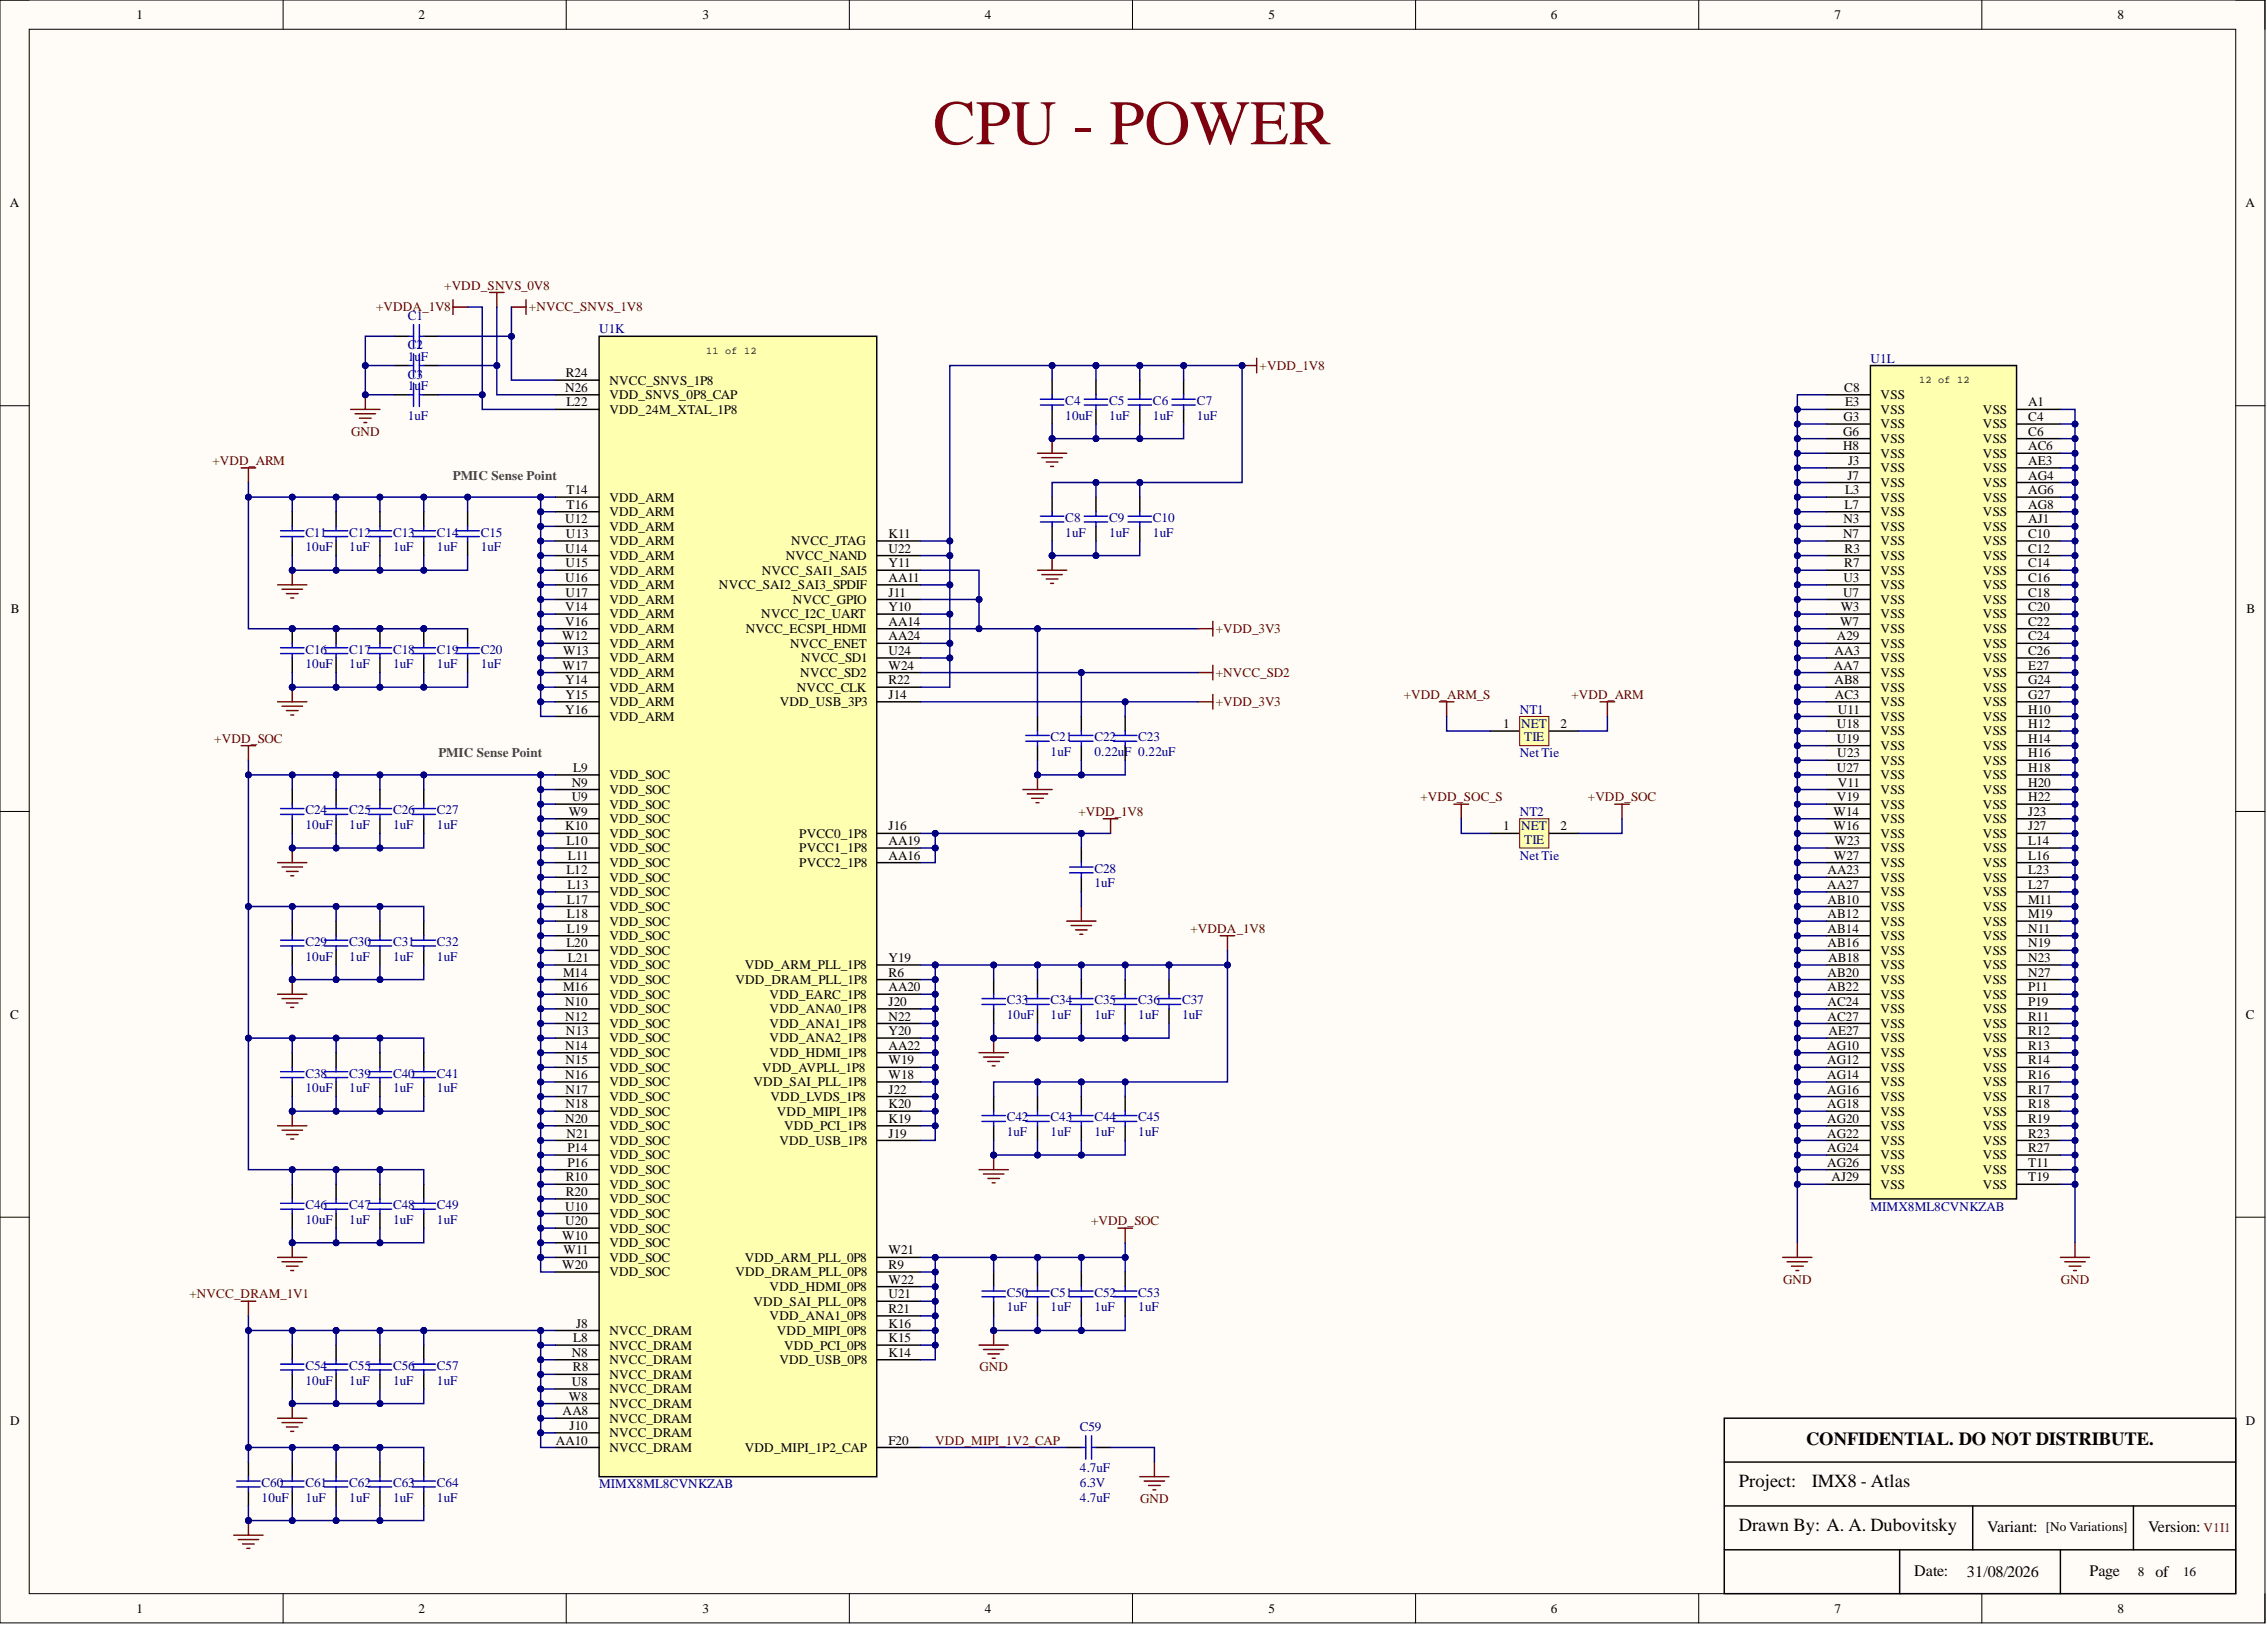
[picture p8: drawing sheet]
<svg xmlns="http://www.w3.org/2000/svg" width="393mm" height="282mm" viewBox="0 0 393 282" stroke-linecap="round" stroke-linejoin="round" font-family="sans-serif">
<defs><g id="words">
<text font-size="11" fill="#7f0013" x="161.9" y="25">CPU - POWER</text>
<g font-size="3.2">
<text x="313.4" y="250.7">CONFIDENTIAL. DO NOT DISTRIBUTE.</text>
<text x="301.7" y="258">Project:</text>
<text x="314.4" y="258">IMX8 - Atlas</text>
<text x="301.7" y="265.6">Drawn By: A. A. Dubovitsky</text>
</g>
<g font-size="2.8">
<text x="344.8" y="265.7">Variant:</text>
<text x="372.7" y="265.7">Version:</text>
<text x="332.1" y="273.3">Date:</text>
<text x="341.3" y="273.6">31/08/2026</text>
<text x="362.6" y="273.3">Page</text>
<text x="374" y="273.6">of</text>
</g>
<g font-size="2.3">
<text x="23.7" y="3.3">1</text>
<text x="72.6" y="3.3">2</text>
<text x="121.9" y="3.3">3</text>
<text x="170.9" y="3.3">4</text>
<text x="220.1" y="3.3">5</text>
<text x="269.1" y="3.3">6</text>
<text x="318.3" y="3.3">7</text>
<text x="367.4" y="3.3">8</text>
<text x="1.7" y="35.9">A</text>
<text x="389.6" y="35.9">A</text>
<text x="98.2" y="65.4">R24</text>
<text x="98" y="68">N26</text>
<text x="98.3" y="70.5">L22</text>
<text x="105.7" y="71.8">VDD_24M_XTAL_1P8</text>
<text x="105.7" y="69.2">VDD_SNVS_0P8_CAP</text>
<text x="105.7" y="66.7">NVCC_SNVS_1P8</text>
<text x="320" y="68">C8</text>
<text x="320.1" y="70.5">E3</text>
<text x="326.3" y="69.2">VSS</text>
<text x="326.3" y="71.8">VSS</text>
<text x="344.1" y="71.8">VSS</text>
<text x="351.9" y="70.5">A1</text>
<text x="319.8" y="75.6">G6</text>
<text x="319.9" y="73">G3</text>
<text x="326.3" y="74.3">VSS</text>
<text x="326.3" y="76.8">VSS</text>
<text x="344.1" y="74.3">VSS</text>
<text x="344.1" y="76.8">VSS</text>
<text x="351.9" y="73">C4</text>
<text x="351.9" y="75.6">C6</text>
<text x="319.8" y="78.1">H8</text>
<text x="320.6" y="83.2">J7</text>
<text x="320.6" y="80.7">J3</text>
<text x="326.3" y="79.4">VSS</text>
<text x="326.3" y="81.9">VSS</text>
<text x="344.1" y="79.4">VSS</text>
<text x="344.1" y="81.9">VSS</text>
<text x="351.9" y="78.1">AC6</text>
<text x="351.9" y="80.7">AE3</text>
<text x="351.9" y="83.2">AG4</text>
<text x="98.3" y="85.7">T14</text>
<text x="98.3" y="88.3">T16</text>
<text x="105.7" y="87">VDD_ARM</text>
<text x="105.7" y="89.5">VDD_ARM</text>
<text x="320.1" y="88.3">L7</text>
<text x="320.1" y="85.7">L3</text>
<text x="326.3" y="84.5">VSS</text>
<text x="326.3" y="87">VSS</text>
<text x="326.3" y="89.5">VSS</text>
<text x="344.1" y="84.5">VSS</text>
<text x="344.1" y="87">VSS</text>
<text x="344.1" y="89.5">VSS</text>
<text x="351.9" y="85.7">AG6</text>
<text x="351.9" y="88.3">AG8</text>
<text x="98" y="90.8">U12</text>
<text x="98" y="95.9">U14</text>
<text x="98.2" y="93.3">U13</text>
<text x="105.7" y="92.1">VDD_ARM</text>
<text x="105.7" y="94.6">VDD_ARM</text>
<text x="137.3" y="94.6">NVCC_JTAG</text>
<text x="154.2" y="93.3">K11</text>
<text x="154.2" y="95.9">U22</text>
<text x="319.8" y="93.3">N7</text>
<text x="319.9" y="90.8">N3</text>
<text x="320.1" y="95.9">R3</text>
<text x="326.3" y="92.1">VSS</text>
<text x="326.3" y="94.6">VSS</text>
<text x="344.1" y="92.1">VSS</text>
<text x="344.1" y="94.6">VSS</text>
<text x="351.9" y="90.8">AJ1</text>
<text x="351.9" y="93.3">C10</text>
<text x="351.9" y="95.9">C12</text>
<text x="98" y="100.9">U16</text>
<text x="98.1" y="98.4">U15</text>
<text x="105.7" y="97.1">VDD_ARM</text>
<text x="105.7" y="99.7">VDD_ARM</text>
<text x="132.2" y="99.7">NVCC_SAI1_SAI5</text>
<text x="136.3" y="97.1">NVCC_NAND</text>
<text x="154.2" y="98.4">Y11</text>
<text x="154.2" y="100.9">AA11</text>
<text x="319.9" y="100.9">U3</text>
<text x="320" y="98.4">R7</text>
<text x="326.3" y="97.1">VSS</text>
<text x="326.3" y="99.7">VSS</text>
<text x="344.1" y="97.1">VSS</text>
<text x="344.1" y="99.7">VSS</text>
<text x="351.9" y="98.4">C14</text>
<text x="351.9" y="100.9">C16</text>
<text x="1.9" y="106.3">B</text>
<text x="98" y="106">V14</text>
<text x="98.1" y="103.5">U17</text>
<text x="105.7" y="102.2">VDD_ARM</text>
<text x="105.7" y="104.7">VDD_ARM</text>
<text x="105.7" y="107.3">VDD_ARM</text>
<text x="124.7" y="102.2">NVCC_SAI2_SAI3_SPDIF</text>
<text x="132.1" y="107.3">NVCC_I2C_UART</text>
<text x="137.6" y="104.7">NVCC_GPIO</text>
<text x="154.2" y="103.5">J11</text>
<text x="154.2" y="106">Y10</text>
<text x="319.4" y="106">W3</text>
<text x="319.8" y="103.5">U7</text>
<text x="326.3" y="102.2">VSS</text>
<text x="326.3" y="104.7">VSS</text>
<text x="326.3" y="107.3">VSS</text>
<text x="344.1" y="102.2">VSS</text>
<text x="344.1" y="104.7">VSS</text>
<text x="344.1" y="107.3">VSS</text>
<text x="351.9" y="103.5">C18</text>
<text x="351.9" y="106">C20</text>
<text x="389.8" y="106.3">B</text>
<text x="97.5" y="111.1">W12</text>
<text x="97.7" y="113.6">W13</text>
<text x="98" y="108.5">V16</text>
<text x="105.7" y="109.8">VDD_ARM</text>
<text x="105.7" y="112.4">VDD_ARM</text>
<text x="129.4" y="109.8">NVCC_ECSPI_HDMI</text>
<text x="137.1" y="112.4">NVCC_ENET</text>
<text x="154.2" y="108.5">AA14</text>
<text x="154.2" y="111.1">AA24</text>
<text x="154.2" y="113.6">U24</text>
<text x="318.3" y="113.6">AA3</text>
<text x="318.7" y="111.1">A29</text>
<text x="319.3" y="108.5">W7</text>
<text x="326.3" y="109.8">VSS</text>
<text x="326.3" y="112.4">VSS</text>
<text x="344.1" y="109.8">VSS</text>
<text x="344.1" y="112.4">VSS</text>
<text x="351.9" y="108.5">C22</text>
<text x="351.9" y="111.1">C24</text>
<text x="351.9" y="113.6">C26</text>
<text x="97.6" y="116.2">W17</text>
<text x="98" y="118.7">Y14</text>
<text x="105.7" y="114.9">VDD_ARM</text>
<text x="105.7" y="117.4">VDD_ARM</text>
<text x="105.7" y="120">VDD_ARM</text>
<text x="138.3" y="120">NVCC_CLK</text>
<text x="138.9" y="117.4">NVCC_SD2</text>
<text x="139" y="114.9">NVCC_SD1</text>
<text x="154.2" y="118.7">R22</text>
<text x="154.2" y="116.2">W24</text>
<text x="318.2" y="116.2">AA7</text>
<text x="318.3" y="118.7">AB8</text>
<text x="326.3" y="114.9">VSS</text>
<text x="326.3" y="117.4">VSS</text>
<text x="326.3" y="120">VSS</text>
<text x="344.1" y="114.9">VSS</text>
<text x="344.1" y="117.4">VSS</text>
<text x="344.1" y="120">VSS</text>
<text x="351.9" y="116.2">E27</text>
<text x="351.9" y="118.7">G24</text>
<text x="98" y="123.8">Y16</text>
<text x="98.1" y="121.2">Y15</text>
<text x="105.7" y="122.5">VDD_ARM</text>
<text x="105.7" y="125">VDD_ARM</text>
<text x="135.3" y="122.5">VDD_USB_3P3</text>
<text x="154.2" y="121.2">J14</text>
<text x="318.4" y="121.2">AC3</text>
<text x="318.9" y="123.8">U11</text>
<text x="326.3" y="122.5">VSS</text>
<text x="326.3" y="125">VSS</text>
<text x="344.1" y="122.5">VSS</text>
<text x="344.1" y="125">VSS</text>
<text x="351.9" y="121.2">G27</text>
<text x="351.9" y="123.8">H10</text>
<text x="260.8" y="126.3">1</text>
<text x="270.8" y="126.3">2</text>
<text x="318.7" y="126.3">U18</text>
<text x="318.7" y="128.8">U19</text>
<text x="318.8" y="131.4">U23</text>
<text x="326.3" y="127.6">VSS</text>
<text x="326.3" y="130.1">VSS</text>
<text x="344.1" y="127.6">VSS</text>
<text x="344.1" y="130.1">VSS</text>
<text x="351.9" y="126.3">H12</text>
<text x="351.9" y="128.8">H14</text>
<text x="351.9" y="131.4">H16</text>
<text x="99.2" y="136.4">N9</text>
<text x="99.5" y="133.9">L9</text>
<text x="105.7" y="135.2">VDD_SOC</text>
<text x="105.7" y="137.7">VDD_SOC</text>
<text x="318.7" y="133.9">U27</text>
<text x="318.9" y="136.4">V11</text>
<text x="326.3" y="132.6">VSS</text>
<text x="326.3" y="135.2">VSS</text>
<text x="326.3" y="137.7">VSS</text>
<text x="344.1" y="132.6">VSS</text>
<text x="344.1" y="135.2">VSS</text>
<text x="344.1" y="137.7">VSS</text>
<text x="351.9" y="133.9">H18</text>
<text x="351.9" y="136.4">H20</text>
<text x="98.7" y="141.5">W9</text>
<text x="99.2" y="139">U9</text>
<text x="105.7" y="140.2">VDD_SOC</text>
<text x="105.7" y="142.8">VDD_SOC</text>
<text x="318.1" y="141.5">W14</text>
<text x="318.7" y="139">V19</text>
<text x="326.3" y="140.2">VSS</text>
<text x="326.3" y="142.8">VSS</text>
<text x="344.1" y="140.2">VSS</text>
<text x="344.1" y="142.8">VSS</text>
<text x="351.9" y="139">H22</text>
<text x="351.9" y="141.5">J23</text>
<text x="98" y="144.1">K10</text>
<text x="98.3" y="146.6">L10</text>
<text x="98.5" y="149.1">L11</text>
<text x="105.7" y="145.3">VDD_SOC</text>
<text x="105.7" y="147.9">VDD_SOC</text>
<text x="138.7" y="145.3">PVCC0_1P8</text>
<text x="138.7" y="147.9">PVCC1_1P8</text>
<text x="154.2" y="144.1">J16</text>
<text x="154.2" y="146.6">AA19</text>
<text x="154.2" y="149.1">AA16</text>
<text x="260.8" y="144.1">1</text>
<text x="270.8" y="144.1">2</text>
<text x="318.1" y="144.1">W16</text>
<text x="318.2" y="149.1">W27</text>
<text x="318.3" y="146.6">W23</text>
<text x="326.3" y="145.3">VSS</text>
<text x="326.3" y="147.9">VSS</text>
<text x="344.1" y="145.3">VSS</text>
<text x="344.1" y="147.9">VSS</text>
<text x="351.9" y="144.1">J27</text>
<text x="351.9" y="146.6">L14</text>
<text x="351.9" y="149.1">L16</text>
<text x="98.3" y="151.7">L12</text>
<text x="98.5" y="154.2">L13</text>
<text x="105.7" y="150.4">VDD_SOC</text>
<text x="105.7" y="152.9">VDD_SOC</text>
<text x="105.7" y="155.5">VDD_SOC</text>
<text x="138.7" y="150.4">PVCC2_1P8</text>
<text x="317" y="154.2">AA27</text>
<text x="317.1" y="151.7">AA23</text>
<text x="326.3" y="150.4">VSS</text>
<text x="326.3" y="152.9">VSS</text>
<text x="326.3" y="155.5">VSS</text>
<text x="344.1" y="150.4">VSS</text>
<text x="344.1" y="152.9">VSS</text>
<text x="344.1" y="155.5">VSS</text>
<text x="351.9" y="151.7">L23</text>
<text x="351.9" y="154.2">L27</text>
<text x="98.4" y="156.7">L17</text>
<text x="98.4" y="159.3">L18</text>
<text x="98.4" y="161.8">L19</text>
<text x="105.7" y="158">VDD_SOC</text>
<text x="105.7" y="160.5">VDD_SOC</text>
<text x="317.1" y="156.7">AB10</text>
<text x="317.1" y="159.3">AB12</text>
<text x="317.1" y="161.8">AB14</text>
<text x="326.3" y="158">VSS</text>
<text x="326.3" y="160.5">VSS</text>
<text x="344.1" y="158">VSS</text>
<text x="344.1" y="160.5">VSS</text>
<text x="351.9" y="156.7">M11</text>
<text x="351.9" y="159.3">M19</text>
<text x="351.9" y="161.8">N11</text>
<text x="98.3" y="164.3">L20</text>
<text x="98.5" y="166.9">L21</text>
<text x="105.7" y="163.1">VDD_SOC</text>
<text x="105.7" y="165.6">VDD_SOC</text>
<text x="154.2" y="166.9">Y19</text>
<text x="317.1" y="164.3">AB16</text>
<text x="317.2" y="166.9">AB18</text>
<text x="326.3" y="163.1">VSS</text>
<text x="326.3" y="165.6">VSS</text>
<text x="344.1" y="163.1">VSS</text>
<text x="344.1" y="165.6">VSS</text>
<text x="351.9" y="164.3">N19</text>
<text x="351.9" y="166.9">N23</text>
<text x="97.7" y="169.4">M14</text>
<text x="97.7" y="171.9">M16</text>
<text x="105.7" y="168.1">VDD_SOC</text>
<text x="105.7" y="170.7">VDD_SOC</text>
<text x="105.7" y="173.2">VDD_SOC</text>
<text x="127.6" y="170.7">VDD_DRAM_PLL_1P8</text>
<text x="129.2" y="168.1">VDD_ARM_PLL_1P8</text>
<text x="133.5" y="173.2">VDD_EARC_1P8</text>
<text x="154.2" y="169.4">R6</text>
<text x="154.2" y="171.9">AA20</text>
<text x="317.1" y="169.4">AB20</text>
<text x="317.1" y="171.9">AB22</text>
<text x="326.3" y="168.1">VSS</text>
<text x="326.3" y="170.7">VSS</text>
<text x="326.3" y="173.2">VSS</text>
<text x="344.1" y="168.1">VSS</text>
<text x="344.1" y="170.7">VSS</text>
<text x="344.1" y="173.2">VSS</text>
<text x="351.9" y="169.4">N27</text>
<text x="351.9" y="171.9">P11</text>
<text x="1.8" y="176.7">C</text>
<text x="98" y="174.5">N10</text>
<text x="98" y="177">N12</text>
<text x="98.2" y="179.6">N13</text>
<text x="105.7" y="175.8">VDD_SOC</text>
<text x="105.7" y="178.3">VDD_SOC</text>
<text x="133.5" y="175.8">VDD_ANA0_1P8</text>
<text x="133.5" y="178.3">VDD_ANA1_1P8</text>
<text x="154.2" y="174.5">J20</text>
<text x="154.2" y="177">N22</text>
<text x="154.2" y="179.6">Y20</text>
<text x="317.1" y="174.5">AC24</text>
<text x="317.1" y="177">AC27</text>
<text x="317.3" y="179.6">AE27</text>
<text x="326.3" y="175.8">VSS</text>
<text x="326.3" y="178.3">VSS</text>
<text x="344.1" y="175.8">VSS</text>
<text x="344.1" y="178.3">VSS</text>
<text x="351.9" y="174.5">P19</text>
<text x="351.9" y="177">R11</text>
<text x="351.9" y="179.6">R12</text>
<text x="389.7" y="176.7">C</text>
<text x="98" y="182.1">N14</text>
<text x="98.1" y="184.6">N15</text>
<text x="105.7" y="180.8">VDD_SOC</text>
<text x="105.7" y="183.4">VDD_SOC</text>
<text x="105.7" y="185.9">VDD_SOC</text>
<text x="132.3" y="185.9">VDD_AVPLL_1P8</text>
<text x="133.5" y="180.8">VDD_ANA2_1P8</text>
<text x="133.5" y="183.4">VDD_HDMI_1P8</text>
<text x="154.2" y="184.6">W19</text>
<text x="154.2" y="182.1">AA22</text>
<text x="317" y="182.1">AG10</text>
<text x="317" y="184.6">AG12</text>
<text x="326.3" y="180.8">VSS</text>
<text x="326.3" y="183.4">VSS</text>
<text x="326.3" y="185.9">VSS</text>
<text x="344.1" y="180.8">VSS</text>
<text x="344.1" y="183.4">VSS</text>
<text x="344.1" y="185.9">VSS</text>
<text x="351.9" y="182.1">R13</text>
<text x="351.9" y="184.6">R14</text>
<text x="98" y="187.2">N16</text>
<text x="98.1" y="189.7">N17</text>
<text x="105.7" y="188.4">VDD_SOC</text>
<text x="105.7" y="191">VDD_SOC</text>
<text x="130.7" y="188.4">VDD_SAI_PLL_1P8</text>
<text x="133.7" y="191">VDD_LVDS_1P8</text>
<text x="154.2" y="189.7">J22</text>
<text x="154.2" y="187.2">W18</text>
<text x="317" y="187.2">AG14</text>
<text x="317" y="189.7">AG16</text>
<text x="326.3" y="188.4">VSS</text>
<text x="326.3" y="191">VSS</text>
<text x="344.1" y="188.4">VSS</text>
<text x="344.1" y="191">VSS</text>
<text x="351.9" y="187.2">R16</text>
<text x="351.9" y="189.7">R17</text>
<text x="98" y="194.8">N20</text>
<text x="98.1" y="192.2">N18</text>
<text x="98.3" y="197.3">N21</text>
<text x="105.7" y="193.5">VDD_SOC</text>
<text x="105.7" y="196">VDD_SOC</text>
<text x="134.8" y="193.5">VDD_MIPI_1P8</text>
<text x="136.1" y="196">VDD_PCI_1P8</text>
<text x="154.2" y="192.2">K20</text>
<text x="154.2" y="194.8">K19</text>
<text x="154.2" y="197.3">J19</text>
<text x="317" y="192.2">AG18</text>
<text x="317" y="194.8">AG20</text>
<text x="317" y="197.3">AG22</text>
<text x="326.3" y="193.5">VSS</text>
<text x="326.3" y="196">VSS</text>
<text x="344.1" y="193.5">VSS</text>
<text x="344.1" y="196">VSS</text>
<text x="351.9" y="192.2">R18</text>
<text x="351.9" y="194.8">R19</text>
<text x="351.9" y="197.3">R23</text>
<text x="98.5" y="199.8">P14</text>
<text x="98.5" y="202.4">P16</text>
<text x="105.7" y="198.6">VDD_SOC</text>
<text x="105.7" y="201.1">VDD_SOC</text>
<text x="105.7" y="203.6">VDD_SOC</text>
<text x="135.2" y="198.6">VDD_USB_1P8</text>
<text x="317" y="199.8">AG24</text>
<text x="317" y="202.4">AG26</text>
<text x="326.3" y="198.6">VSS</text>
<text x="326.3" y="201.1">VSS</text>
<text x="326.3" y="203.6">VSS</text>
<text x="344.1" y="198.6">VSS</text>
<text x="344.1" y="201.1">VSS</text>
<text x="344.1" y="203.6">VSS</text>
<text x="351.9" y="199.8">R27</text>
<text x="351.9" y="202.4">T11</text>
<text x="98" y="210">U10</text>
<text x="98.2" y="204.9">R10</text>
<text x="98.2" y="207.5">R20</text>
<text x="105.7" y="206.2">VDD_SOC</text>
<text x="105.7" y="208.7">VDD_SOC</text>
<text x="317.8" y="204.9">AJ29</text>
<text x="326.3" y="206.2">VSS</text>
<text x="344.1" y="206.2">VSS</text>
<text x="351.9" y="204.9">T19</text>
<text x="97.5" y="215.1">W10</text>
<text x="98" y="212.5">U20</text>
<text x="105.7" y="211.3">VDD_SOC</text>
<text x="105.7" y="213.8">VDD_SOC</text>
<text x="97.5" y="220.1">W20</text>
<text x="97.8" y="217.6">W11</text>
<text x="105.7" y="216.3">VDD_SOC</text>
<text x="105.7" y="218.9">VDD_SOC</text>
<text x="105.7" y="221.4">VDD_SOC</text>
<text x="127.6" y="221.4">VDD_DRAM_PLL_0P8</text>
<text x="129.2" y="218.9">VDD_ARM_PLL_0P8</text>
<text x="154.2" y="217.6">W21</text>
<text x="154.2" y="220.1">R9</text>
<text x="130.7" y="226.5">VDD_SAI_PLL_0P8</text>
<text x="133.5" y="223.9">VDD_HDMI_0P8</text>
<text x="154.2" y="227.7">R21</text>
<text x="154.2" y="222.7">W22</text>
<text x="154.2" y="225.2">U21</text>
<text x="99.5" y="232.8">L8</text>
<text x="100" y="230.3">J8</text>
<text x="105.7" y="231.5">NVCC_DRAM</text>
<text x="133.5" y="229">VDD_ANA1_0P8</text>
<text x="134.8" y="231.5">VDD_MIPI_0P8</text>
<text x="154.2" y="230.3">K16</text>
<text x="154.2" y="232.8">K15</text>
<text x="99.2" y="235.3">N8</text>
<text x="99.4" y="237.9">R8</text>
<text x="105.7" y="234.1">NVCC_DRAM</text>
<text x="105.7" y="236.6">NVCC_DRAM</text>
<text x="105.7" y="239.2">NVCC_DRAM</text>
<text x="135.2" y="236.6">VDD_USB_0P8</text>
<text x="136.1" y="234.1">VDD_PCI_0P8</text>
<text x="154.2" y="235.3">K14</text>
<text x="97.6" y="245.5">AA8</text>
<text x="98.7" y="243">W8</text>
<text x="99.2" y="240.4">U8</text>
<text x="105.7" y="241.7">NVCC_DRAM</text>
<text x="105.7" y="244.2">NVCC_DRAM</text>
<text x="1.8" y="247.1">D</text>
<text x="96.4" y="250.6">AA10</text>
<text x="98.8" y="248">J10</text>
<text x="105.7" y="246.8">NVCC_DRAM</text>
<text x="105.7" y="249.3">NVCC_DRAM</text>
<text x="105.7" y="251.8">NVCC_DRAM</text>
<text x="129.2" y="251.8">VDD_MIPI_1P2_CAP</text>
<text x="154.2" y="250.6">F20</text>
<text x="389.7" y="247.1">D</text>
<text x="355" y="265.5">[No Variations]</text>
<text x="370.9" y="273.4">8</text>
<text x="378.8" y="273.4">16</text>
<text x="23.7" y="279.7">1</text>
<text x="72.6" y="279.7">2</text>
<text x="121.9" y="279.7">3</text>
<text x="170.9" y="279.7">4</text>
<text x="220.1" y="279.7">5</text>
<text x="269.1" y="279.7">6</text>
<text x="318.3" y="279.7">7</text>
<text x="367.4" y="279.7">8</text>
</g>
<g font-size="2.3" fill="#800000">
<text x="77.1" y="50.2">+VDD_SNVS_0V8</text>
<text x="65.2" y="54">+VDDA_1V8</text>
<text x="91.8" y="54">+NVCC_SNVS_1V8</text>
<text x="218.6" y="64.2">+VDD_1V8</text>
<text x="60.9" y="75.6">GND</text>
<text x="36.8" y="80.7">+VDD_ARM</text>
<text x="210.9" y="109.8">+VDD_3V3</text>
<text x="210.9" y="117.4">+NVCC_SD2</text>
<text x="210.9" y="122.5">+VDD_3V3</text>
<text x="243.6" y="121.2">+VDD_ARM_S</text>
<text x="272.6" y="121.2">+VDD_ARM</text>
<text x="37.2" y="128.8">+VDD_SOC</text>
<text x="187.1" y="141.5">+VDD_1V8</text>
<text x="246.4" y="139">+VDD_SOC_S</text>
<text x="275.5" y="139">+VDD_SOC</text>
<text x="206.6" y="161.8">+VDDA_1V8</text>
<text x="189.3" y="212.5">+VDD_SOC</text>
<text x="32.9" y="225.2">+NVCC_DRAM_1V1</text>
<text x="309.4" y="222.7">GND</text>
<text x="357.6" y="222.7">GND</text>
<text x="170" y="237.9">GND</text>
<text x="162.3" y="250.6">VDD_MIPI_1V2_CAP</text>
<text x="197.8" y="260.7">GND</text>
</g>
<g font-size="2.3" fill="#000080">
<text x="70.7" y="55.5">C1</text>
<text x="104" y="57.8">U1K</text>
<text x="70.7" y="62.6">1</text>
<text x="70.7" y="60.6">C2</text>
<text x="70.7" y="65.7">C3</text>
<text x="71.9" y="62.6">u</text>
<text x="73" y="62.6">F</text>
<text x="324.5" y="62.9">U1L</text>
<text x="70.7" y="67.7">1</text>
<text x="71.9" y="67.7">u</text>
<text x="73" y="67.7">F</text>
<text x="184.8" y="70.3">C4</text>
<text x="192.4" y="70.3">C5</text>
<text x="200" y="70.3">C6</text>
<text x="207.7" y="70.3">C7</text>
<text x="70.7" y="72.8">1uF</text>
<text x="184.8" y="72.8">10uF</text>
<text x="192.4" y="72.8">1uF</text>
<text x="200" y="72.8">1uF</text>
<text x="207.7" y="72.8">1uF</text>
<text x="53" y="93.1">C11</text>
<text x="53" y="95.6">10uF</text>
<text x="60.6" y="93.1">C12</text>
<text x="60.6" y="95.6">1uF</text>
<text x="68.2" y="93.1">C13</text>
<text x="68.2" y="95.6">1uF</text>
<text x="75.8" y="93.1">C14</text>
<text x="75.8" y="95.6">1uF</text>
<text x="83.4" y="93.1">C15</text>
<text x="83.4" y="95.6">1uF</text>
<text x="184.8" y="90.5">C8</text>
<text x="184.8" y="93.1">1uF</text>
<text x="192.4" y="90.5">C9</text>
<text x="192.4" y="93.1">1uF</text>
<text x="200" y="90.5">C10</text>
<text x="200" y="93.1">1uF</text>
<text x="53" y="113.4">C16</text>
<text x="60.6" y="113.4">C17</text>
<text x="68.2" y="113.4">C18</text>
<text x="75.8" y="113.4">C19</text>
<text x="83.4" y="113.4">C20</text>
<text x="53" y="115.9">10uF</text>
<text x="60.6" y="115.9">1uF</text>
<text x="68.2" y="115.9">1uF</text>
<text x="75.8" y="115.9">1uF</text>
<text x="83.4" y="115.9">1uF</text>
<text x="263.7" y="123.8">NT1</text>
<text x="182.3" y="128.6">C21</text>
<text x="182.3" y="131.1">1uF</text>
<text x="189.9" y="128.6">C22</text>
<text x="189.9" y="131.1">0.22uF 0.22uF</text>
<text x="197.5" y="128.6">C23</text>
<text x="263.7" y="131.4">Net Tie</text>
<text x="263.9" y="126.3">NET</text>
<text x="264.4" y="128.6">TIE</text>
<text x="53" y="141.3">C24</text>
<text x="53" y="143.8">10uF</text>
<text x="60.6" y="141.3">C25</text>
<text x="60.6" y="143.8">1uF</text>
<text x="68.2" y="141.3">C26</text>
<text x="68.2" y="143.8">1uF</text>
<text x="75.8" y="141.3">C27</text>
<text x="75.8" y="143.8">1uF</text>
<text x="263.7" y="141.5">NT2</text>
<text x="263.7" y="149.1">Net Tie</text>
<text x="263.9" y="144.1">NET</text>
<text x="264.4" y="146.3">TIE</text>
<text x="189.9" y="151.4">C28</text>
<text x="189.9" y="153.9">1uF</text>
<text x="53" y="164.1">C29</text>
<text x="53" y="166.6">10uF</text>
<text x="60.6" y="164.1">C30</text>
<text x="60.6" y="166.6">1uF</text>
<text x="68.2" y="164.1">C31</text>
<text x="68.2" y="166.6">1uF</text>
<text x="75.8" y="164.1">C32</text>
<text x="75.8" y="166.6">1uF</text>
<text x="174.7" y="174.2">C33</text>
<text x="174.7" y="176.8">10uF</text>
<text x="182.3" y="174.2">C34</text>
<text x="182.3" y="176.8">1uF</text>
<text x="189.9" y="174.2">C35</text>
<text x="189.9" y="176.8">1uF</text>
<text x="197.5" y="174.2">C36</text>
<text x="197.5" y="176.8">1uF</text>
<text x="205.1" y="174.2">C37</text>
<text x="205.1" y="176.8">1uF</text>
<text x="53" y="186.9">C38</text>
<text x="53" y="189.4">10uF</text>
<text x="60.6" y="186.9">C39</text>
<text x="60.6" y="189.4">1uF</text>
<text x="68.2" y="186.9">C40</text>
<text x="68.2" y="189.4">1uF</text>
<text x="75.8" y="186.9">C41</text>
<text x="75.8" y="189.4">1uF</text>
<text x="174.7" y="194.5">C42</text>
<text x="174.7" y="197.1">1uF</text>
<text x="182.3" y="194.5">C43</text>
<text x="182.3" y="197.1">1uF</text>
<text x="189.9" y="194.5">C44</text>
<text x="189.9" y="197.1">1uF</text>
<text x="197.5" y="194.5">C45</text>
<text x="197.5" y="197.1">1uF</text>
<text x="53" y="209.7">C46</text>
<text x="60.6" y="209.7">C47</text>
<text x="68.2" y="209.7">C48</text>
<text x="75.8" y="209.7">C49</text>
<text x="324.5" y="210">MIMX8ML8CVNKZAB</text>
<text x="53" y="212.3">10uF</text>
<text x="60.6" y="212.3">1uF</text>
<text x="68.2" y="212.3">1uF</text>
<text x="75.8" y="212.3">1uF</text>
<text x="174.7" y="225">C50</text>
<text x="174.7" y="227.5">1uF</text>
<text x="182.3" y="225">C51</text>
<text x="182.3" y="227.5">1uF</text>
<text x="189.9" y="225">C52</text>
<text x="189.9" y="227.5">1uF</text>
<text x="197.5" y="225">C53</text>
<text x="197.5" y="227.5">1uF</text>
<text x="53" y="237.6">C54</text>
<text x="60.6" y="237.6">C55</text>
<text x="68.2" y="237.6">C56</text>
<text x="75.8" y="237.6">C57</text>
<text x="53" y="240.2">10uF</text>
<text x="60.6" y="240.2">1uF</text>
<text x="68.2" y="240.2">1uF</text>
<text x="75.8" y="240.2">1uF</text>
<text x="187.4" y="248.3">C59</text>
<text x="45.4" y="257.9">C60</text>
<text x="53" y="257.9">C61</text>
<text x="60.6" y="257.9">C62</text>
<text x="68.2" y="257.9">C63</text>
<text x="75.8" y="257.9">C64</text>
<text x="187.4" y="257.9">6.3V</text>
<text x="187.4" y="255.4">4.7uF</text>
<text x="45.4" y="260.5">10uF</text>
<text x="53" y="260.5">1uF</text>
<text x="60.6" y="260.5">1uF</text>
<text x="68.2" y="260.5">1uF</text>
<text x="75.8" y="260.5">1uF</text>
<text x="104" y="258.2">MIMX8ML8CVNKZAB</text>
<text x="187.4" y="260.5">4.7uF</text>
</g>
<g font-size="2.3" fill="#434343">
<text x="78.6" y="83.2">PMIC Sense Point</text>
<text x="76.1" y="131.4">PMIC Sense Point</text>
</g>
<text font-size="2.3" fill="#7f0013" x="382.3" y="265.8">V1I1</text>
<g font-size="1.8">
<text x="122.5" y="61.4">11 of 12</text>
<text x="333" y="66.4">12 of 12</text>
</g>
</g></defs>
<path d="M0 0h393v281.5h-393z" fill-rule="evenodd" fill="#fffcf8"/>
<path d="M0 0h393v281.5h-393z" fill="none" stroke="#000" stroke-width=".17"/>
<path d="M5.1 5.1h382.8v271.3h-382.8z" fill-rule="evenodd" fill="#fffcf8"/>
<g fill="none" stroke="#000" stroke-width=".17">
<path d="M0 0h5.1M5.1 5.1h382.8v271.3h-382.8zM49.1 0v5.1M98.2 0v5.1M147.4 0v5.1M196.5 0v5.1M245.6 0v5.1M294.7 0v5.1M343.9 0v5.1M387.9 0h5.1v5.1M0 70.4h5.1M387.9 70.4h5.1"/>
<path d="M0 140.8h5.1M387.9 140.8h5.1M0 211.1h5.1M387.9 211.1h5.1M49.1 276.4v5.1M98.2 276.4v5.1M147.4 276.4v5.1M196.5 276.4v5.1M245.6 276.4v5.1M294.7 276.4v5.1M343.9 276.4v5.1M393 276.4v5.1"/>
</g>
<path d="M104 58.3h48.1v197.8h-48.1z" fill-rule="evenodd" fill="#ffffb0"/>
<g fill="none" stroke="#000" stroke-width=".25">
<path d="M104 58.3h48.1v197.8h-48.1zM96.3 71h7.7M96.3 68.5h7.7M96.3 65.9h7.7M96.3 86.2h7.7M96.3 88.8h7.7M96.3 91.3h7.7M96.3 93.8h7.7M96.3 96.4h7.7M96.3 98.9h7.7M152.1 93.8h7.6M152.1 96.4h7.6"/>
<path d="M152.1 98.9h7.6M96.3 101.4h7.7M96.3 104h7.7M96.3 106.5h7.7M96.3 109.1h7.7M96.3 111.6h7.7M96.3 114.1h7.7M96.3 116.7h7.7M96.3 119.2h7.7M152.1 101.4h7.6M152.1 104h7.6M152.1 106.5h7.6"/>
<path d="M152.1 109.1h7.6M152.1 111.6h7.6M152.1 114.1h7.6M152.1 116.7h7.6M152.1 119.2h7.6M96.3 134.4h7.7M96.3 137h7.7M96.3 139.5h7.7M96.3 121.7h7.7M96.3 124.3h7.7M152.1 121.7h7.6M96.3 142h7.7"/>
<path d="M96.3 144.6h7.7M96.3 147.1h7.7M96.3 149.6h7.7M96.3 152.2h7.7M96.3 154.7h7.7M96.3 157.2h7.7M96.3 159.8h7.7M152.1 144.6h7.6M152.1 147.1h7.6M152.1 149.6h7.6M96.3 162.3h7.7M96.3 164.8h7.7"/>
<path d="M96.3 167.4h7.7M96.3 169.9h7.7M96.3 172.5h7.7M96.3 175h7.7M96.3 177.5h7.7M152.1 167.4h7.6M152.1 169.9h7.6M152.1 172.5h7.6M152.1 175h7.6M152.1 177.5h7.6M96.3 180.1h7.7M96.3 182.6h7.7"/>
<path d="M96.3 185.1h7.7M96.3 187.7h7.7M96.3 190.2h7.7M96.3 192.7h7.7M96.3 195.3h7.7M96.3 197.8h7.7M152.1 180.1h7.6M152.1 182.6h7.6M152.1 185.1h7.6M152.1 187.7h7.6M152.1 190.2h7.6M152.1 192.7h7.6"/>
<path d="M152.1 195.3h7.6M152.1 197.8h7.6M96.3 200.4h7.7M96.3 202.9h7.7M96.3 205.4h7.7M96.3 208h7.7M96.3 210.5h7.7M96.3 213h7.7M96.3 215.6h7.7M96.3 218.1h7.7M152.1 218.1h7.6M96.3 220.6h7.7"/>
<path d="M96.3 230.8h7.7M96.3 233.3h7.7M96.3 235.9h7.7M96.3 238.4h7.7M152.1 220.6h7.6M152.1 230.8h7.6M152.1 233.3h7.6M152.1 235.9h7.6M152.1 228.2h7.6M152.1 223.2h7.6M152.1 225.7h7.6M96.3 240.9h7.7"/>
<path d="M96.3 243.5h7.7M96.3 246h7.7M96.3 248.5h7.7M96.3 251.1h7.7M152.1 251.1h7.6"/>
</g>
<path d="M324.5 63.4h25.4v144.6h-25.4z" fill-rule="evenodd" fill="#ffffb0"/>
<g fill="none" stroke="#000" stroke-width=".25">
<path d="M316.9 78.6h7.6M316.9 71h7.6M316.9 73.6h7.6M316.9 76.1h7.6M316.9 68.5h7.6M324.5 63.4h25.4v144.6h-25.4zM349.9 78.6h7.6M349.9 71h7.6M349.9 73.6h7.6M349.9 76.1h7.6M50.7 88.8v2.5M50.7 93.8v2.6"/>
<path d="M58.3 88.8v2.5M58.3 93.8v2.6M65.9 88.8v2.5M65.9 93.8v2.6M73.5 88.8v2.5M73.5 93.8v2.6M81.1 88.8v2.5M81.1 93.8v2.6M316.9 81.2h7.6M316.9 83.7h7.6M316.9 86.2h7.6M316.9 88.8h7.6"/>
<path d="M316.9 91.3h7.6M316.9 93.8h7.6M316.9 96.4h7.6M316.9 98.9h7.6M349.9 81.2h7.6M349.9 83.7h7.6M349.9 86.2h7.6M349.9 88.8h7.6M349.9 91.3h7.6M349.9 93.8h7.6M349.9 96.4h7.6M349.9 98.9h7.6"/>
<path d="M316.9 101.4h7.6M316.9 104h7.6M316.9 106.5h7.6M316.9 109.1h7.6M316.9 111.6h7.6M316.9 114.1h7.6M316.9 116.7h7.6M316.9 119.2h7.6M349.9 101.4h7.6M349.9 104h7.6M349.9 106.5h7.6M349.9 109.1h7.6"/>
<path d="M349.9 111.6h7.6M349.9 114.1h7.6M349.9 116.7h7.6M349.9 119.2h7.6M316.9 121.7h7.6M316.9 124.3h7.6M316.9 126.8h7.6M316.9 129.3h7.6M316.9 131.9h7.6M316.9 134.4h7.6M316.9 137h7.6M316.9 139.5h7.6"/>
<path d="M349.9 121.7h7.6M349.9 124.3h7.6M349.9 126.8h7.6M349.9 129.3h7.6M349.9 131.9h7.6M349.9 134.4h7.6M349.9 137h7.6M349.9 139.5h7.6M316.9 142h7.6M316.9 144.6h7.6M316.9 147.1h7.6M316.9 149.6h7.6"/>
<path d="M316.9 152.2h7.6M316.9 154.7h7.6M316.9 157.2h7.6M316.9 159.8h7.6M349.9 142h7.6M349.9 144.6h7.6M349.9 147.1h7.6M349.9 149.6h7.6M349.9 152.2h7.6M349.9 154.7h7.6M349.9 157.2h7.6M349.9 159.8h7.6"/>
<path d="M316.9 162.3h7.6M316.9 164.8h7.6M316.9 167.4h7.6M316.9 169.9h7.6M316.9 172.5h7.6M316.9 175h7.6M316.9 177.5h7.6M349.9 162.3h7.6M349.9 164.8h7.6M349.9 167.4h7.6M349.9 169.9h7.6M349.9 172.5h7.6"/>
<path d="M349.9 175h7.6M349.9 177.5h7.6M316.9 180.1h7.6M316.9 182.6h7.6M316.9 185.1h7.6M316.9 187.7h7.6M316.9 190.2h7.6M316.9 192.7h7.6M316.9 195.3h7.6M316.9 197.8h7.6M349.9 180.1h7.6M349.9 182.6h7.6"/>
<path d="M349.9 185.1h7.6M349.9 187.7h7.6M349.9 190.2h7.6M349.9 192.7h7.6M349.9 195.3h7.6M349.9 197.8h7.6M316.9 200.4h7.6M316.9 202.9h7.6M316.9 205.4h7.6M349.9 200.4h7.6M349.9 202.9h7.6M349.9 205.4h7.6"/>
</g>
<g fill="none" stroke="#800000" stroke-width=".25">
<path d="M78.6 53.3h2.5M78.6 52v2.5M84.9 50.7h2.6M86.2 50.7v2.6M88.7 53.3h2.6M91.3 52v2.5M309.3 218.1h5.1M310.1 218.9h3.5M310.8 219.6h2.1M311.9 215.6v2.5M357.5 218.1h5.1M358.3 218.9h3.5"/>
<path d="M359 219.6h2M360 215.6v2.5M311.6 220.4h.5M359.8 220.4h.5"/>
</g>
<g fill="none" stroke="#00f" stroke-width=".25">
<path d="M48.7 93.1h4M48.7 92.1h4M50.7 91.3v.8M50.7 93.1v.7M56.3 93.1h4M56.3 92.1h4M58.3 91.3v.8M58.3 93.1v.7M63.9 93.1h4M63.9 92.1h4M65.9 91.3v.8M65.9 93.1v.7"/>
<path d="M71.5 93.1h4.1M71.5 92.1h4.1M73.5 91.3v.8M73.5 93.1v.7M79.1 93.1h4.1M79.1 92.1h4.1M81.1 91.3v.8M81.1 93.1v.7"/>
</g>
<circle cx="50.7" cy="109.1" r=".51" fill="#000080"/>
<circle cx="50.7" cy="109.1" r=".51" fill="none" stroke="#000080" stroke-width=".17"/>
<path d="M50.7 109.1v2.5M50.7 114.1v2.6" fill="none" stroke="#000" stroke-width=".25"/>
<circle cx="50.7" cy="109.1" r=".51" fill="#000080"/>
<circle cx="50.7" cy="109.1" r=".51" fill="none" stroke="#000080" stroke-width=".17"/>
<path d="M48.7 113.4h4M48.7 112.4h4M50.7 111.6v.8M50.7 113.4v.7" fill="none" stroke="#00f" stroke-width=".25"/>
<circle cx="58.3" cy="109.1" r=".51" fill="#000080"/>
<circle cx="58.3" cy="109.1" r=".51" fill="none" stroke="#000080" stroke-width=".17"/>
<path d="M58.3 109.1v2.5M58.3 114.1v2.6" fill="none" stroke="#000" stroke-width=".25"/>
<circle cx="58.3" cy="109.1" r=".51" fill="#000080"/>
<circle cx="58.3" cy="109.1" r=".51" fill="none" stroke="#000080" stroke-width=".17"/>
<path d="M56.3 113.4h4M56.3 112.4h4M58.3 111.6v.8M58.3 113.4v.7" fill="none" stroke="#00f" stroke-width=".25"/>
<circle cx="65.9" cy="109.1" r=".51" fill="#000080"/>
<circle cx="65.9" cy="109.1" r=".51" fill="none" stroke="#000080" stroke-width=".17"/>
<path d="M65.9 109.1v2.5M65.9 114.1v2.6" fill="none" stroke="#000" stroke-width=".25"/>
<circle cx="65.9" cy="109.1" r=".51" fill="#000080"/>
<circle cx="65.9" cy="109.1" r=".51" fill="none" stroke="#000080" stroke-width=".17"/>
<path d="M63.9 113.4h4M63.9 112.4h4M65.9 111.6v.8M65.9 113.4v.7" fill="none" stroke="#00f" stroke-width=".25"/>
<circle cx="73.5" cy="109.1" r=".51" fill="#000080"/>
<circle cx="73.5" cy="109.1" r=".51" fill="none" stroke="#000080" stroke-width=".17"/>
<path d="M73.5 109.1v2.5M73.5 114.1v2.6" fill="none" stroke="#000" stroke-width=".25"/>
<circle cx="73.5" cy="109.1" r=".51" fill="#000080"/>
<circle cx="73.5" cy="109.1" r=".51" fill="none" stroke="#000080" stroke-width=".17"/>
<path d="M71.5 113.4h4.1M71.5 112.4h4.1M73.5 111.6v.8M73.5 113.4v.7M79.1 113.4h4.1M79.1 112.4h4.1M81.1 111.6v.8M81.1 113.4v.7" fill="none" stroke="#00f" stroke-width=".25"/>
<path d="M81.1 109.1v2.5M81.1 114.1v2.6" fill="none" stroke="#000" stroke-width=".25"/>
<path d="M41.8 81.2h2.6M43.1 81.2v2.5M50.7 98.9v2.5M48.2 101.4h5M48.9 102.2h3.6M49.7 103h2M50.5 103.7h.5" fill="none" stroke="#800000" stroke-width=".25"/>
<circle cx="50.7" cy="98.9" r=".51" fill="#000080"/>
<circle cx="50.7" cy="98.9" r=".51" fill="none" stroke="#000080" stroke-width=".17"/>
<path d="M60.9 71h5M61.6 71.8h3.6M62.4 72.5h2M63.1 73.3h.5M63.4 68.5v2.5" fill="none" stroke="#800000" stroke-width=".25"/>
<circle cx="63.4" cy="68.5" r=".51" fill="#000080"/>
<circle cx="63.4" cy="68.5" r=".51" fill="none" stroke="#000080" stroke-width=".17"/>
<path d="M68.5 58.3h2.5M73.5 58.3h2.6M68.5 63.4h2.5M68.5 68.5h2.5M73.5 63.4h2.6M73.5 68.5h2.6" fill="none" stroke="#000" stroke-width=".25"/>
<path d="M71 58.3h.8M71.8 56.3v4.1M72.8 56.3v4.1M72.8 58.3h.7M71 63.4h.8M71 68.5h.8M71.8 61.4v4M71.8 66.4v4.1M72.8 61.4v4M72.8 66.4v4.1M72.8 63.4h.7M72.8 68.5h.7" fill="none" stroke="#00f" stroke-width=".25"/>
<path d="M50.7 119.2v2.5M48.2 121.7h5M48.9 122.5h3.6M49.7 123.3h2M50.5 124h.5" fill="none" stroke="#800000" stroke-width=".25"/>
<circle cx="50.7" cy="119.2" r=".51" fill="#000080"/>
<circle cx="50.7" cy="119.2" r=".51" fill="none" stroke="#000080" stroke-width=".17"/>
<path d="M73.5 137v2.5M73.5 142v2.6" fill="none" stroke="#000" stroke-width=".25"/>
<path d="M73.5 139.5v.7M71.5 141.3h4.1M71.5 140.2h4.1M73.5 141.3v.7" fill="none" stroke="#00f" stroke-width=".25"/>
<path d="M48.2 149.6h5M48.9 150.4h3.6M49.7 151.2h2M50.5 151.9h.5M50.7 147.1v2.5" fill="none" stroke="#800000" stroke-width=".25"/>
<circle cx="50.7" cy="147.1" r=".51" fill="#000080"/>
<circle cx="50.7" cy="147.1" r=".51" fill="none" stroke="#000080" stroke-width=".17"/>
<path d="M50.7 137v2.5M58.3 137v2.5M65.9 137v2.5M50.7 142v2.6M58.3 142v2.6M65.9 142v2.6M73.5 159.8v2.5M73.5 164.8v2.6" fill="none" stroke="#000" stroke-width=".25"/>
<g fill="none" stroke="#00f" stroke-width=".25">
<path d="M50.7 139.5v.7M58.3 139.5v.7M65.9 139.5v.7M48.7 141.3h4M48.7 140.2h4M50.7 141.3v.7M56.3 141.3h4M56.3 140.2h4M58.3 141.3v.7M63.9 141.3h4M63.9 140.2h4M65.9 141.3v.7"/>
<path d="M71.5 164.1h4.1M71.5 163.1h4.1M73.5 162.3v.8M73.5 164.1v.7"/>
</g>
<path d="M48.2 172.5h5M48.9 173.2h3.6M49.7 174h2M50.5 174.7h.5M50.7 169.9v2.6" fill="none" stroke="#800000" stroke-width=".25"/>
<circle cx="50.7" cy="169.9" r=".51" fill="#000080"/>
<circle cx="50.7" cy="169.9" r=".51" fill="none" stroke="#000080" stroke-width=".17"/>
<path d="M50.7 159.8v2.5M58.3 159.8v2.5M65.9 159.8v2.5M50.7 164.8v2.6M58.3 164.8v2.6M65.9 164.8v2.6M73.5 182.6v2.5M73.5 187.7v2.5" fill="none" stroke="#000" stroke-width=".25"/>
<g fill="none" stroke="#00f" stroke-width=".25">
<path d="M48.7 164.1h4M48.7 163.1h4M50.7 162.3v.8M50.7 164.1v.7M56.3 164.1h4M56.3 163.1h4M58.3 162.3v.8M58.3 164.1v.7M63.9 164.1h4M63.9 163.1h4M65.9 162.3v.8M65.9 164.1v.7"/>
<path d="M71.5 186.9h4.1M71.5 185.9h4.1M73.5 185.1v.8M73.5 186.9v.8"/>
</g>
<path d="M48.2 195.3h5M48.9 196h3.6M49.7 196.8h2M50.5 197.6h.5M50.7 192.7v2.6" fill="none" stroke="#800000" stroke-width=".25"/>
<circle cx="50.7" cy="192.7" r=".51" fill="#000080"/>
<circle cx="50.7" cy="192.7" r=".51" fill="none" stroke="#000080" stroke-width=".17"/>
<path d="M50.7 182.6v2.5M50.7 187.7v2.5M58.3 182.6v2.5M58.3 187.7v2.5M65.9 182.6v2.5M65.9 187.7v2.5M73.5 205.4v2.6M73.5 210.5v2.5" fill="none" stroke="#000" stroke-width=".25"/>
<g fill="none" stroke="#00f" stroke-width=".25">
<path d="M48.7 186.9h4M48.7 185.9h4M50.7 185.1v.8M50.7 186.9v.8M56.3 186.9h4M56.3 185.9h4M58.3 185.1v.8M58.3 186.9v.8M63.9 186.9h4M63.9 185.9h4M65.9 185.1v.8M65.9 186.9v.8"/>
<path d="M71.5 209.7h4.1M71.5 208.7h4.1M73.5 208v.7M73.5 209.7v.8"/>
</g>
<path d="M48.2 218.1h5M48.9 218.9h3.6M49.7 219.6h2M50.7 215.6v2.5M50.5 220.4h.5" fill="none" stroke="#800000" stroke-width=".25"/>
<circle cx="50.7" cy="215.6" r=".51" fill="#000080"/>
<circle cx="50.7" cy="215.6" r=".51" fill="none" stroke="#000080" stroke-width=".17"/>
<path d="M50.7 205.4v2.6M50.7 210.5v2.5M58.3 205.4v2.6M58.3 210.5v2.5M65.9 205.4v2.6M65.9 210.5v2.5M73.5 233.3v2.6M73.5 238.4v2.5" fill="none" stroke="#000" stroke-width=".25"/>
<g fill="none" stroke="#00f" stroke-width=".25">
<path d="M48.7 209.7h4M48.7 208.7h4M50.7 208v.7M50.7 209.7v.8M56.3 209.7h4M56.3 208.7h4M58.3 208v.7M58.3 209.7v.8M63.9 209.7h4M63.9 208.7h4M65.9 208v.7M65.9 209.7v.8"/>
<path d="M71.5 237.6h4.1M71.5 236.6h4.1M73.5 235.9v.7M73.5 237.6v.8"/>
</g>
<path d="M41.8 129.3h2.6M43.1 129.3v2.6M41.8 225.7h2.6M43.1 225.7v2.5M48.2 246h5M48.9 246.8h3.6M49.7 247.5h2M50.5 248.3h.5M50.7 243.5v2.5" fill="none" stroke="#800000" stroke-width=".25"/>
<circle cx="50.7" cy="243.5" r=".51" fill="#000080"/>
<circle cx="50.7" cy="243.5" r=".51" fill="none" stroke="#000080" stroke-width=".17"/>
<path d="M50.7 233.3v2.6M50.7 238.4v2.5M58.3 233.3v2.6M58.3 238.4v2.5M65.9 233.3v2.6M65.9 238.4v2.5M65.9 253.6v2.5M65.9 258.7v2.5" fill="none" stroke="#000" stroke-width=".25"/>
<g fill="none" stroke="#00f" stroke-width=".25">
<path d="M48.7 237.6h4M48.7 236.6h4M50.7 235.9v.7M50.7 237.6v.8M56.3 237.6h4M56.3 236.6h4M58.3 235.9v.7M58.3 237.6v.8M63.9 237.6h4M63.9 236.6h4M65.9 235.9v.7M65.9 237.6v.8"/>
<path d="M63.9 257.9h4M63.9 256.9h4M65.9 256.1v.8M65.9 257.9v.8"/>
</g>
<path d="M40.6 266.3h5M41.3 267.1h3.6M42.1 267.8h2M42.8 268.6h.6M43.1 263.8v2.5" fill="none" stroke="#800000" stroke-width=".25"/>
<circle cx="43.1" cy="263.8" r=".51" fill="#000080"/>
<circle cx="43.1" cy="263.8" r=".51" fill="none" stroke="#000080" stroke-width=".17"/>
<g fill="none" stroke="#000" stroke-width=".25">
<path d="M172.4 220.6v2.6M172.4 225.7v2.5M180 220.6v2.6M180 225.7v2.5M187.6 220.6v2.6M187.6 225.7v2.5M195.2 220.6v2.6M195.2 225.7v2.5M43.1 253.6v2.5M43.1 258.7v2.5M50.7 253.6v2.5M50.7 258.7v2.5"/>
<path d="M58.3 253.6v2.5M58.3 258.7v2.5M73.5 253.6v2.5M73.5 258.7v2.5M185.1 251.1h2.5M190.2 251.1h2.5"/>
</g>
<g fill="none" stroke="#00f" stroke-width=".25">
<path d="M170.4 225h4M170.4 223.9h4M172.4 223.2v.7M172.4 225v.7M178 225h4M178 223.9h4M180 223.2v.7M180 225v.7M185.6 225h4.1M185.6 223.9h4.1M187.6 223.2v.7M187.6 225v.7"/>
<path d="M193.2 225h4.1M193.2 223.9h4.1M195.2 223.2v.7M195.2 225v.7M41.1 257.9h4M41.1 256.9h4M43.1 256.1v.8M43.1 257.9v.8M48.7 257.9h4M48.7 256.9h4M50.7 256.1v.8M50.7 257.9v.8"/>
<path d="M56.3 257.9h4M56.3 256.9h4M58.3 256.1v.8M58.3 257.9v.8M71.5 257.9h4.1M71.5 256.9h4.1M73.5 256.1v.8M73.5 257.9v.8M187.6 251.1h.8M188.4 249v4.1M189.4 249v4.1M189.4 251.1h.8"/>
</g>
<path d="M194 213h2.5M195.2 213v2.6M169.9 233.3h5M170.6 234.1h3.6M171.4 234.8h2M172.2 235.6h.5M172.4 230.8v2.5M197.8 256.1h5M198.5 256.9h3.6M199.3 257.7h2M200 258.4h.6M200.3 253.6v2.5" fill="none" stroke="#800000" stroke-width=".25"/>
<circle cx="172.4" cy="230.8" r=".51" fill="#000080"/>
<circle cx="172.4" cy="230.8" r=".51" fill="none" stroke="#000080" stroke-width=".17"/>
<path d="M195.2 169.9v2.6M195.2 175v2.5" fill="none" stroke="#000" stroke-width=".25"/>
<path d="M193.2 174.2h4.1M193.2 173.2h4.1M195.2 172.5v.7M195.2 174.2v.8" fill="none" stroke="#00f" stroke-width=".25"/>
<path d="M169.9 182.6h5M170.6 183.4h3.6M171.4 184.1h2M172.2 184.9h.5M172.4 180.1v2.5" fill="none" stroke="#800000" stroke-width=".25"/>
<circle cx="172.4" cy="180.1" r=".51" fill="#000080"/>
<circle cx="172.4" cy="180.1" r=".51" fill="none" stroke="#000080" stroke-width=".17"/>
<g fill="none" stroke="#000" stroke-width=".25">
<path d="M172.4 169.9v2.6M172.4 175v2.5M180 169.9v2.6M180 175v2.5M187.6 169.9v2.6M187.6 175v2.5M202.8 169.9v2.6M202.8 175v2.5M172.4 190.2v2.5M172.4 195.3v2.5M180 190.2v2.5M180 195.3v2.5"/>
<path d="M187.6 190.2v2.5M187.6 195.3v2.5M195.2 190.2v2.5M195.2 195.3v2.5"/>
</g>
<g fill="none" stroke="#00f" stroke-width=".25">
<path d="M170.4 174.2h4M170.4 173.2h4M172.4 172.5v.7M172.4 174.2v.8M178 174.2h4M178 173.2h4M180 172.5v.7M180 174.2v.8M185.6 174.2h4.1M185.6 173.2h4.1M187.6 172.5v.7M187.6 174.2v.8"/>
<path d="M200.8 174.2h4.1M200.8 173.2h4.1M202.8 172.5v.7M202.8 174.2v.8M170.4 194.5h4M170.4 193.5h4M172.4 192.7v.8M172.4 194.5v.8M178 194.5h4M178 193.5h4M180 192.7v.8M180 194.5v.8"/>
<path d="M185.6 194.5h4.1M185.6 193.5h4.1M187.6 192.7v.8M187.6 194.5v.8M193.2 194.5h4.1M193.2 193.5h4.1M195.2 192.7v.8M195.2 194.5v.8"/>
</g>
<path d="M169.9 202.9h5M170.6 203.6h3.6M171.4 204.4h2M172.2 205.2h.5M172.4 200.4v2.5" fill="none" stroke="#800000" stroke-width=".25"/>
<circle cx="172.4" cy="200.4" r=".51" fill="#000080"/>
<circle cx="172.4" cy="200.4" r=".51" fill="none" stroke="#000080" stroke-width=".17"/>
<g fill="none" stroke="#800000" stroke-width=".25">
<path d="M180 78.6h5.1M180.8 79.4h3.5M182.6 76.1v2.5M181.5 80.1h2.1M182.3 80.9h.5M207.9 121.7h2.5M210.4 120.5v2.5M185.1 159.8h5.1M187.6 157.2v2.6M191.4 142h2.6M192.7 142v2.6M185.8 160.5h3.6"/>
<path d="M186.6 161.3h2M187.4 162.1h.5M211.7 162.3h2.5M213 162.3v2.5"/>
</g>
<path d="M205.4 65.9v2.6M205.4 71v2.6M187.6 147.1v2.5M187.6 152.2v2.5" fill="none" stroke="#000" stroke-width=".25"/>
<path d="M203.3 70.3h4.1M203.3 69.2h4.1M205.4 68.5v.7M205.4 70.3v.7M185.6 151.4h4.1M185.6 150.4h4.1M187.6 149.6v.8M187.6 151.4v.8" fill="none" stroke="#00f" stroke-width=".25"/>
<circle cx="182.6" cy="76.1" r=".51" fill="#000080"/>
<circle cx="182.6" cy="76.1" r=".51" fill="none" stroke="#000080" stroke-width=".17"/>
<path d="M182.6 65.9v2.6M182.6 71v2.6M190.2 65.9v2.6M190.2 71v2.6M197.8 65.9v2.6M197.8 71v2.6M182.6 86.2v2.6M182.6 91.3v2.5M190.2 86.2v2.6M190.2 91.3v2.5M197.8 86.2v2.6M197.8 91.3v2.5" fill="none" stroke="#000" stroke-width=".25"/>
<g fill="none" stroke="#00f" stroke-width=".25">
<path d="M180.5 70.3h4.1M180.5 69.2h4.1M182.6 68.5v.7M182.6 70.3v.7M188.1 70.3h4.1M188.1 69.2h4.1M190.2 68.5v.7M190.2 70.3v.7M195.7 70.3h4.1M195.7 69.2h4.1M197.8 68.5v.7M197.8 70.3v.7"/>
<path d="M180.5 90.5h4.1M180.5 89.5h4.1M182.6 88.8v.7M182.6 90.5v.8M188.1 90.5h4.1M188.1 89.5h4.1M190.2 88.8v.7M190.2 90.5v.8M195.7 90.5h4.1M195.7 89.5h4.1M197.8 88.8v.7M197.8 90.5v.8"/>
</g>
<path d="M180 98.9h5.1M180.8 99.7h3.5M182.6 96.4v2.5M181.5 100.4h2.1M182.3 101.2h.5" fill="none" stroke="#800000" stroke-width=".25"/>
<circle cx="182.6" cy="96.4" r=".51" fill="#000080"/>
<circle cx="182.6" cy="96.4" r=".51" fill="none" stroke="#000080" stroke-width=".17"/>
<path d="M215.5 63.4h2.5M218 62.1v2.6" fill="none" stroke="#800000" stroke-width=".25"/>
<circle cx="215.5" cy="63.4" r=".51" fill="#000080"/>
<circle cx="215.5" cy="63.4" r=".51" fill="none" stroke="#000080" stroke-width=".17"/>
<path d="M207.9 116.7h2.5M210.4 115.4v2.5M177.5 137h5.1M178.2 137.7h3.6M179 138.5h2M179.8 139.2h.5M180 134.4v2.6" fill="none" stroke="#800000" stroke-width=".25"/>
<path d="M180 124.3v2.5M180 129.3v2.6M187.6 124.3v2.5M187.6 129.3v2.6M195.2 124.3v2.5M195.2 129.3v2.6" fill="none" stroke="#000" stroke-width=".25"/>
<path d="M178 128.6h4M178 127.6h4M180 126.8v.8M180 128.6v.7M185.6 128.6h4.1M185.6 127.6h4.1M187.6 126.8v.8M187.6 128.6v.7M193.2 128.6h4.1M193.2 127.6h4.1M195.2 126.8v.8M195.2 128.6v.7" fill="none" stroke="#00f" stroke-width=".25"/>
<circle cx="180" cy="134.4" r=".51" fill="#000080"/>
<circle cx="180" cy="134.4" r=".51" fill="none" stroke="#000080" stroke-width=".17"/>
<path d="M311.9 71h5" fill="none" stroke="#000080" stroke-width=".25"/>
<circle cx="311.9" cy="71" r=".51" fill="#000080"/>
<circle cx="311.9" cy="71" r=".51" fill="none" stroke="#000080" stroke-width=".17"/>
<path d="M311.9 73.6h5" fill="none" stroke="#000080" stroke-width=".25"/>
<circle cx="311.9" cy="73.6" r=".51" fill="#000080"/>
<circle cx="311.9" cy="73.6" r=".51" fill="none" stroke="#000080" stroke-width=".17"/>
<path d="M311.9 76.1h5" fill="none" stroke="#000080" stroke-width=".25"/>
<circle cx="311.9" cy="76.1" r=".51" fill="#000080"/>
<circle cx="311.9" cy="76.1" r=".51" fill="none" stroke="#000080" stroke-width=".17"/>
<path d="M311.9 78.6h5" fill="none" stroke="#000080" stroke-width=".25"/>
<circle cx="311.9" cy="78.6" r=".51" fill="#000080"/>
<circle cx="311.9" cy="78.6" r=".51" fill="none" stroke="#000080" stroke-width=".17"/>
<path d="M311.9 81.2h5" fill="none" stroke="#000080" stroke-width=".25"/>
<circle cx="311.9" cy="81.2" r=".51" fill="#000080"/>
<circle cx="311.9" cy="81.2" r=".51" fill="none" stroke="#000080" stroke-width=".17"/>
<path d="M311.9 83.7h5" fill="none" stroke="#000080" stroke-width=".25"/>
<circle cx="311.9" cy="83.7" r=".51" fill="#000080"/>
<circle cx="311.9" cy="83.7" r=".51" fill="none" stroke="#000080" stroke-width=".17"/>
<path d="M311.9 86.2h5" fill="none" stroke="#000080" stroke-width=".25"/>
<circle cx="311.9" cy="86.2" r=".51" fill="#000080"/>
<circle cx="311.9" cy="86.2" r=".51" fill="none" stroke="#000080" stroke-width=".17"/>
<path d="M311.9 88.8h5" fill="none" stroke="#000080" stroke-width=".25"/>
<circle cx="311.9" cy="88.8" r=".51" fill="#000080"/>
<circle cx="311.9" cy="88.8" r=".51" fill="none" stroke="#000080" stroke-width=".17"/>
<path d="M311.9 91.3h5" fill="none" stroke="#000080" stroke-width=".25"/>
<circle cx="311.9" cy="91.3" r=".51" fill="#000080"/>
<circle cx="311.9" cy="91.3" r=".51" fill="none" stroke="#000080" stroke-width=".17"/>
<path d="M311.9 93.8h5" fill="none" stroke="#000080" stroke-width=".25"/>
<circle cx="311.9" cy="93.8" r=".51" fill="#000080"/>
<circle cx="311.9" cy="93.8" r=".51" fill="none" stroke="#000080" stroke-width=".17"/>
<path d="M311.9 96.4h5" fill="none" stroke="#000080" stroke-width=".25"/>
<circle cx="311.9" cy="96.4" r=".51" fill="#000080"/>
<circle cx="311.9" cy="96.4" r=".51" fill="none" stroke="#000080" stroke-width=".17"/>
<path d="M311.9 98.9h5" fill="none" stroke="#000080" stroke-width=".25"/>
<circle cx="311.9" cy="98.9" r=".51" fill="#000080"/>
<circle cx="311.9" cy="98.9" r=".51" fill="none" stroke="#000080" stroke-width=".17"/>
<path d="M311.9 101.4h5" fill="none" stroke="#000080" stroke-width=".25"/>
<circle cx="311.9" cy="101.4" r=".51" fill="#000080"/>
<circle cx="311.9" cy="101.4" r=".51" fill="none" stroke="#000080" stroke-width=".17"/>
<path d="M311.9 104h5" fill="none" stroke="#000080" stroke-width=".25"/>
<circle cx="311.9" cy="104" r=".51" fill="#000080"/>
<circle cx="311.9" cy="104" r=".51" fill="none" stroke="#000080" stroke-width=".17"/>
<path d="M311.9 106.5h5" fill="none" stroke="#000080" stroke-width=".25"/>
<circle cx="311.9" cy="106.5" r=".51" fill="#000080"/>
<circle cx="311.9" cy="106.5" r=".51" fill="none" stroke="#000080" stroke-width=".17"/>
<path d="M311.9 109.1h5" fill="none" stroke="#000080" stroke-width=".25"/>
<circle cx="311.9" cy="109.1" r=".51" fill="#000080"/>
<circle cx="311.9" cy="109.1" r=".51" fill="none" stroke="#000080" stroke-width=".17"/>
<path d="M311.9 111.6h5" fill="none" stroke="#000080" stroke-width=".25"/>
<circle cx="311.9" cy="111.6" r=".51" fill="#000080"/>
<circle cx="311.9" cy="111.6" r=".51" fill="none" stroke="#000080" stroke-width=".17"/>
<path d="M311.9 114.1h5" fill="none" stroke="#000080" stroke-width=".25"/>
<circle cx="311.9" cy="114.1" r=".51" fill="#000080"/>
<circle cx="311.9" cy="114.1" r=".51" fill="none" stroke="#000080" stroke-width=".17"/>
<path d="M311.9 116.7h5" fill="none" stroke="#000080" stroke-width=".25"/>
<circle cx="311.9" cy="116.7" r=".51" fill="#000080"/>
<circle cx="311.9" cy="116.7" r=".51" fill="none" stroke="#000080" stroke-width=".17"/>
<path d="M311.9 119.2h5" fill="none" stroke="#000080" stroke-width=".25"/>
<circle cx="311.9" cy="119.2" r=".51" fill="#000080"/>
<circle cx="311.9" cy="119.2" r=".51" fill="none" stroke="#000080" stroke-width=".17"/>
<path d="M311.9 121.7h5" fill="none" stroke="#000080" stroke-width=".25"/>
<circle cx="311.9" cy="121.7" r=".51" fill="#000080"/>
<circle cx="311.9" cy="121.7" r=".51" fill="none" stroke="#000080" stroke-width=".17"/>
<path d="M311.9 124.3h5" fill="none" stroke="#000080" stroke-width=".25"/>
<circle cx="311.9" cy="124.3" r=".51" fill="#000080"/>
<circle cx="311.9" cy="124.3" r=".51" fill="none" stroke="#000080" stroke-width=".17"/>
<path d="M311.9 126.8h5" fill="none" stroke="#000080" stroke-width=".25"/>
<circle cx="311.9" cy="126.8" r=".51" fill="#000080"/>
<circle cx="311.9" cy="126.8" r=".51" fill="none" stroke="#000080" stroke-width=".17"/>
<path d="M311.9 129.3h5" fill="none" stroke="#000080" stroke-width=".25"/>
<circle cx="311.9" cy="129.3" r=".51" fill="#000080"/>
<circle cx="311.9" cy="129.3" r=".51" fill="none" stroke="#000080" stroke-width=".17"/>
<path d="M311.9 131.9h5" fill="none" stroke="#000080" stroke-width=".25"/>
<circle cx="311.9" cy="131.9" r=".51" fill="#000080"/>
<circle cx="311.9" cy="131.9" r=".51" fill="none" stroke="#000080" stroke-width=".17"/>
<path d="M311.9 134.4h5" fill="none" stroke="#000080" stroke-width=".25"/>
<circle cx="311.9" cy="134.4" r=".51" fill="#000080"/>
<circle cx="311.9" cy="134.4" r=".51" fill="none" stroke="#000080" stroke-width=".17"/>
<path d="M311.9 137h5" fill="none" stroke="#000080" stroke-width=".25"/>
<circle cx="311.9" cy="137" r=".51" fill="#000080"/>
<circle cx="311.9" cy="137" r=".51" fill="none" stroke="#000080" stroke-width=".17"/>
<path d="M311.9 139.5h5" fill="none" stroke="#000080" stroke-width=".25"/>
<circle cx="311.9" cy="139.5" r=".51" fill="#000080"/>
<circle cx="311.9" cy="139.5" r=".51" fill="none" stroke="#000080" stroke-width=".17"/>
<path d="M311.9 142h5" fill="none" stroke="#000080" stroke-width=".25"/>
<circle cx="311.9" cy="142" r=".51" fill="#000080"/>
<circle cx="311.9" cy="142" r=".51" fill="none" stroke="#000080" stroke-width=".17"/>
<path d="M311.9 144.6h5" fill="none" stroke="#000080" stroke-width=".25"/>
<circle cx="311.9" cy="144.6" r=".51" fill="#000080"/>
<circle cx="311.9" cy="144.6" r=".51" fill="none" stroke="#000080" stroke-width=".17"/>
<path d="M311.9 147.1h5" fill="none" stroke="#000080" stroke-width=".25"/>
<circle cx="311.9" cy="147.1" r=".51" fill="#000080"/>
<circle cx="311.9" cy="147.1" r=".51" fill="none" stroke="#000080" stroke-width=".17"/>
<path d="M311.9 149.6h5" fill="none" stroke="#000080" stroke-width=".25"/>
<circle cx="311.9" cy="149.6" r=".51" fill="#000080"/>
<circle cx="311.9" cy="149.6" r=".51" fill="none" stroke="#000080" stroke-width=".17"/>
<path d="M311.9 152.2h5" fill="none" stroke="#000080" stroke-width=".25"/>
<circle cx="311.9" cy="152.2" r=".51" fill="#000080"/>
<circle cx="311.9" cy="152.2" r=".51" fill="none" stroke="#000080" stroke-width=".17"/>
<path d="M311.9 154.7h5" fill="none" stroke="#000080" stroke-width=".25"/>
<circle cx="311.9" cy="154.7" r=".51" fill="#000080"/>
<circle cx="311.9" cy="154.7" r=".51" fill="none" stroke="#000080" stroke-width=".17"/>
<path d="M311.9 157.2h5" fill="none" stroke="#000080" stroke-width=".25"/>
<circle cx="311.9" cy="157.2" r=".51" fill="#000080"/>
<circle cx="311.9" cy="157.2" r=".51" fill="none" stroke="#000080" stroke-width=".17"/>
<path d="M311.9 159.8h5" fill="none" stroke="#000080" stroke-width=".25"/>
<circle cx="311.9" cy="159.8" r=".51" fill="#000080"/>
<circle cx="311.9" cy="159.8" r=".51" fill="none" stroke="#000080" stroke-width=".17"/>
<path d="M311.9 162.3h5" fill="none" stroke="#000080" stroke-width=".25"/>
<circle cx="311.9" cy="162.3" r=".51" fill="#000080"/>
<circle cx="311.9" cy="162.3" r=".51" fill="none" stroke="#000080" stroke-width=".17"/>
<path d="M311.9 164.8h5" fill="none" stroke="#000080" stroke-width=".25"/>
<circle cx="311.9" cy="164.8" r=".51" fill="#000080"/>
<circle cx="311.9" cy="164.8" r=".51" fill="none" stroke="#000080" stroke-width=".17"/>
<path d="M311.9 167.4h5" fill="none" stroke="#000080" stroke-width=".25"/>
<circle cx="311.9" cy="167.4" r=".51" fill="#000080"/>
<circle cx="311.9" cy="167.4" r=".51" fill="none" stroke="#000080" stroke-width=".17"/>
<path d="M311.9 169.9h5" fill="none" stroke="#000080" stroke-width=".25"/>
<circle cx="311.9" cy="169.9" r=".51" fill="#000080"/>
<circle cx="311.9" cy="169.9" r=".51" fill="none" stroke="#000080" stroke-width=".17"/>
<path d="M311.9 172.5h5" fill="none" stroke="#000080" stroke-width=".25"/>
<circle cx="311.9" cy="172.5" r=".51" fill="#000080"/>
<circle cx="311.9" cy="172.5" r=".51" fill="none" stroke="#000080" stroke-width=".17"/>
<path d="M311.9 175h5" fill="none" stroke="#000080" stroke-width=".25"/>
<circle cx="311.9" cy="175" r=".51" fill="#000080"/>
<circle cx="311.9" cy="175" r=".51" fill="none" stroke="#000080" stroke-width=".17"/>
<path d="M311.9 177.5h5" fill="none" stroke="#000080" stroke-width=".25"/>
<circle cx="311.9" cy="177.5" r=".51" fill="#000080"/>
<circle cx="311.9" cy="177.5" r=".51" fill="none" stroke="#000080" stroke-width=".17"/>
<path d="M311.9 180.1h5" fill="none" stroke="#000080" stroke-width=".25"/>
<circle cx="311.9" cy="180.1" r=".51" fill="#000080"/>
<circle cx="311.9" cy="180.1" r=".51" fill="none" stroke="#000080" stroke-width=".17"/>
<path d="M311.9 182.6h5" fill="none" stroke="#000080" stroke-width=".25"/>
<circle cx="311.9" cy="182.6" r=".51" fill="#000080"/>
<circle cx="311.9" cy="182.6" r=".51" fill="none" stroke="#000080" stroke-width=".17"/>
<path d="M311.9 185.1h5" fill="none" stroke="#000080" stroke-width=".25"/>
<circle cx="311.9" cy="185.1" r=".51" fill="#000080"/>
<circle cx="311.9" cy="185.1" r=".51" fill="none" stroke="#000080" stroke-width=".17"/>
<path d="M311.9 187.7h5" fill="none" stroke="#000080" stroke-width=".25"/>
<circle cx="311.9" cy="187.7" r=".51" fill="#000080"/>
<circle cx="311.9" cy="187.7" r=".51" fill="none" stroke="#000080" stroke-width=".17"/>
<path d="M311.9 190.2h5" fill="none" stroke="#000080" stroke-width=".25"/>
<circle cx="311.9" cy="190.2" r=".51" fill="#000080"/>
<circle cx="311.9" cy="190.2" r=".51" fill="none" stroke="#000080" stroke-width=".17"/>
<path d="M311.9 192.7h5" fill="none" stroke="#000080" stroke-width=".25"/>
<circle cx="311.9" cy="192.7" r=".51" fill="#000080"/>
<circle cx="311.9" cy="192.7" r=".51" fill="none" stroke="#000080" stroke-width=".17"/>
<path d="M311.9 195.3h5" fill="none" stroke="#000080" stroke-width=".25"/>
<circle cx="311.9" cy="195.3" r=".51" fill="#000080"/>
<circle cx="311.9" cy="195.3" r=".51" fill="none" stroke="#000080" stroke-width=".17"/>
<path d="M311.9 197.8h5" fill="none" stroke="#000080" stroke-width=".25"/>
<circle cx="311.9" cy="197.8" r=".51" fill="#000080"/>
<circle cx="311.9" cy="197.8" r=".51" fill="none" stroke="#000080" stroke-width=".17"/>
<path d="M311.9 200.4h5" fill="none" stroke="#000080" stroke-width=".25"/>
<circle cx="311.9" cy="200.4" r=".51" fill="#000080"/>
<circle cx="311.9" cy="200.4" r=".51" fill="none" stroke="#000080" stroke-width=".17"/>
<path d="M311.9 202.9h5" fill="none" stroke="#000080" stroke-width=".25"/>
<circle cx="311.9" cy="202.9" r=".51" fill="#000080"/>
<circle cx="311.9" cy="202.9" r=".51" fill="none" stroke="#000080" stroke-width=".17"/>
<path d="M311.9 205.4h5" fill="none" stroke="#000080" stroke-width=".25"/>
<circle cx="311.9" cy="205.4" r=".51" fill="#000080"/>
<circle cx="311.9" cy="205.4" r=".51" fill="none" stroke="#000080" stroke-width=".17"/>
<path d="M357.5 78.6h2.5" fill="none" stroke="#000080" stroke-width=".25"/>
<circle cx="360" cy="78.6" r=".51" fill="#000080"/>
<circle cx="360" cy="78.6" r=".51" fill="none" stroke="#000080" stroke-width=".17"/>
<path d="M357.5 81.2h2.5" fill="none" stroke="#000080" stroke-width=".25"/>
<circle cx="360" cy="81.2" r=".51" fill="#000080"/>
<circle cx="360" cy="81.2" r=".51" fill="none" stroke="#000080" stroke-width=".17"/>
<path d="M357.5 83.7h2.5" fill="none" stroke="#000080" stroke-width=".25"/>
<circle cx="360" cy="83.7" r=".51" fill="#000080"/>
<circle cx="360" cy="83.7" r=".51" fill="none" stroke="#000080" stroke-width=".17"/>
<path d="M357.5 86.2h2.5" fill="none" stroke="#000080" stroke-width=".25"/>
<circle cx="360" cy="86.2" r=".51" fill="#000080"/>
<circle cx="360" cy="86.2" r=".51" fill="none" stroke="#000080" stroke-width=".17"/>
<path d="M357.5 88.8h2.5" fill="none" stroke="#000080" stroke-width=".25"/>
<circle cx="360" cy="88.8" r=".51" fill="#000080"/>
<circle cx="360" cy="88.8" r=".51" fill="none" stroke="#000080" stroke-width=".17"/>
<path d="M357.5 91.3h2.5" fill="none" stroke="#000080" stroke-width=".25"/>
<circle cx="360" cy="91.3" r=".51" fill="#000080"/>
<circle cx="360" cy="91.3" r=".51" fill="none" stroke="#000080" stroke-width=".17"/>
<path d="M357.5 93.8h2.5" fill="none" stroke="#000080" stroke-width=".25"/>
<circle cx="360" cy="93.8" r=".51" fill="#000080"/>
<circle cx="360" cy="93.8" r=".51" fill="none" stroke="#000080" stroke-width=".17"/>
<path d="M357.5 96.4h2.5" fill="none" stroke="#000080" stroke-width=".25"/>
<circle cx="360" cy="96.4" r=".51" fill="#000080"/>
<circle cx="360" cy="96.4" r=".51" fill="none" stroke="#000080" stroke-width=".17"/>
<path d="M357.5 98.9h2.5" fill="none" stroke="#000080" stroke-width=".25"/>
<circle cx="360" cy="98.9" r=".51" fill="#000080"/>
<circle cx="360" cy="98.9" r=".51" fill="none" stroke="#000080" stroke-width=".17"/>
<path d="M357.5 101.4h2.5" fill="none" stroke="#000080" stroke-width=".25"/>
<circle cx="360" cy="101.4" r=".51" fill="#000080"/>
<circle cx="360" cy="101.4" r=".51" fill="none" stroke="#000080" stroke-width=".17"/>
<path d="M357.5 104h2.5" fill="none" stroke="#000080" stroke-width=".25"/>
<circle cx="360" cy="104" r=".51" fill="#000080"/>
<circle cx="360" cy="104" r=".51" fill="none" stroke="#000080" stroke-width=".17"/>
<path d="M357.5 106.5h2.5" fill="none" stroke="#000080" stroke-width=".25"/>
<circle cx="360" cy="106.5" r=".51" fill="#000080"/>
<circle cx="360" cy="106.5" r=".51" fill="none" stroke="#000080" stroke-width=".17"/>
<path d="M357.5 109.1h2.5" fill="none" stroke="#000080" stroke-width=".25"/>
<circle cx="360" cy="109.1" r=".51" fill="#000080"/>
<circle cx="360" cy="109.1" r=".51" fill="none" stroke="#000080" stroke-width=".17"/>
<path d="M357.5 111.6h2.5" fill="none" stroke="#000080" stroke-width=".25"/>
<circle cx="360" cy="111.6" r=".51" fill="#000080"/>
<circle cx="360" cy="111.6" r=".51" fill="none" stroke="#000080" stroke-width=".17"/>
<path d="M357.5 114.1h2.5" fill="none" stroke="#000080" stroke-width=".25"/>
<circle cx="360" cy="114.1" r=".51" fill="#000080"/>
<circle cx="360" cy="114.1" r=".51" fill="none" stroke="#000080" stroke-width=".17"/>
<path d="M357.5 116.7h2.5" fill="none" stroke="#000080" stroke-width=".25"/>
<circle cx="360" cy="116.7" r=".51" fill="#000080"/>
<circle cx="360" cy="116.7" r=".51" fill="none" stroke="#000080" stroke-width=".17"/>
<path d="M357.5 119.2h2.5" fill="none" stroke="#000080" stroke-width=".25"/>
<circle cx="360" cy="119.2" r=".51" fill="#000080"/>
<circle cx="360" cy="119.2" r=".51" fill="none" stroke="#000080" stroke-width=".17"/>
<path d="M357.5 121.7h2.5" fill="none" stroke="#000080" stroke-width=".25"/>
<circle cx="360" cy="121.7" r=".51" fill="#000080"/>
<circle cx="360" cy="121.7" r=".51" fill="none" stroke="#000080" stroke-width=".17"/>
<path d="M357.5 124.3h2.5" fill="none" stroke="#000080" stroke-width=".25"/>
<circle cx="360" cy="124.3" r=".51" fill="#000080"/>
<circle cx="360" cy="124.3" r=".51" fill="none" stroke="#000080" stroke-width=".17"/>
<path d="M357.5 126.8h2.5" fill="none" stroke="#000080" stroke-width=".25"/>
<circle cx="360" cy="126.8" r=".51" fill="#000080"/>
<circle cx="360" cy="126.8" r=".51" fill="none" stroke="#000080" stroke-width=".17"/>
<path d="M357.5 129.3h2.5" fill="none" stroke="#000080" stroke-width=".25"/>
<circle cx="360" cy="129.3" r=".51" fill="#000080"/>
<circle cx="360" cy="129.3" r=".51" fill="none" stroke="#000080" stroke-width=".17"/>
<path d="M357.5 131.9h2.5" fill="none" stroke="#000080" stroke-width=".25"/>
<circle cx="360" cy="131.9" r=".51" fill="#000080"/>
<circle cx="360" cy="131.9" r=".51" fill="none" stroke="#000080" stroke-width=".17"/>
<path d="M357.5 134.4h2.5" fill="none" stroke="#000080" stroke-width=".25"/>
<circle cx="360" cy="134.4" r=".51" fill="#000080"/>
<circle cx="360" cy="134.4" r=".51" fill="none" stroke="#000080" stroke-width=".17"/>
<path d="M357.5 137h2.5" fill="none" stroke="#000080" stroke-width=".25"/>
<circle cx="360" cy="137" r=".51" fill="#000080"/>
<circle cx="360" cy="137" r=".51" fill="none" stroke="#000080" stroke-width=".17"/>
<path d="M357.5 139.5h2.5" fill="none" stroke="#000080" stroke-width=".25"/>
<circle cx="360" cy="139.5" r=".51" fill="#000080"/>
<circle cx="360" cy="139.5" r=".51" fill="none" stroke="#000080" stroke-width=".17"/>
<path d="M357.5 142h2.5" fill="none" stroke="#000080" stroke-width=".25"/>
<circle cx="360" cy="142" r=".51" fill="#000080"/>
<circle cx="360" cy="142" r=".51" fill="none" stroke="#000080" stroke-width=".17"/>
<path d="M357.5 144.6h2.5" fill="none" stroke="#000080" stroke-width=".25"/>
<circle cx="360" cy="144.6" r=".51" fill="#000080"/>
<circle cx="360" cy="144.6" r=".51" fill="none" stroke="#000080" stroke-width=".17"/>
<path d="M357.5 147.1h2.5" fill="none" stroke="#000080" stroke-width=".25"/>
<circle cx="360" cy="147.1" r=".51" fill="#000080"/>
<circle cx="360" cy="147.1" r=".51" fill="none" stroke="#000080" stroke-width=".17"/>
<path d="M357.5 149.6h2.5" fill="none" stroke="#000080" stroke-width=".25"/>
<circle cx="360" cy="149.6" r=".51" fill="#000080"/>
<circle cx="360" cy="149.6" r=".51" fill="none" stroke="#000080" stroke-width=".17"/>
<path d="M357.5 152.2h2.5" fill="none" stroke="#000080" stroke-width=".25"/>
<circle cx="360" cy="152.2" r=".51" fill="#000080"/>
<circle cx="360" cy="152.2" r=".51" fill="none" stroke="#000080" stroke-width=".17"/>
<path d="M357.5 154.7h2.5" fill="none" stroke="#000080" stroke-width=".25"/>
<circle cx="360" cy="154.7" r=".51" fill="#000080"/>
<circle cx="360" cy="154.7" r=".51" fill="none" stroke="#000080" stroke-width=".17"/>
<path d="M357.5 157.2h2.5" fill="none" stroke="#000080" stroke-width=".25"/>
<circle cx="360" cy="157.2" r=".51" fill="#000080"/>
<circle cx="360" cy="157.2" r=".51" fill="none" stroke="#000080" stroke-width=".17"/>
<path d="M357.5 159.8h2.5" fill="none" stroke="#000080" stroke-width=".25"/>
<circle cx="360" cy="159.8" r=".51" fill="#000080"/>
<circle cx="360" cy="159.8" r=".51" fill="none" stroke="#000080" stroke-width=".17"/>
<path d="M357.5 162.3h2.5" fill="none" stroke="#000080" stroke-width=".25"/>
<circle cx="360" cy="162.3" r=".51" fill="#000080"/>
<circle cx="360" cy="162.3" r=".51" fill="none" stroke="#000080" stroke-width=".17"/>
<path d="M357.5 164.8h2.5" fill="none" stroke="#000080" stroke-width=".25"/>
<circle cx="360" cy="164.9" r=".51" fill="#000080"/>
<circle cx="360" cy="164.9" r=".51" fill="none" stroke="#000080" stroke-width=".17"/>
<path d="M357.5 167.4h2.5" fill="none" stroke="#000080" stroke-width=".25"/>
<circle cx="360" cy="167.4" r=".51" fill="#000080"/>
<circle cx="360" cy="167.4" r=".51" fill="none" stroke="#000080" stroke-width=".17"/>
<path d="M357.5 169.9h2.5" fill="none" stroke="#000080" stroke-width=".25"/>
<circle cx="360" cy="169.9" r=".51" fill="#000080"/>
<circle cx="360" cy="169.9" r=".51" fill="none" stroke="#000080" stroke-width=".17"/>
<path d="M357.5 172.5h2.5" fill="none" stroke="#000080" stroke-width=".25"/>
<circle cx="360" cy="172.5" r=".51" fill="#000080"/>
<circle cx="360" cy="172.5" r=".51" fill="none" stroke="#000080" stroke-width=".17"/>
<path d="M357.5 175h2.5" fill="none" stroke="#000080" stroke-width=".25"/>
<circle cx="360" cy="175" r=".51" fill="#000080"/>
<circle cx="360" cy="175" r=".51" fill="none" stroke="#000080" stroke-width=".17"/>
<path d="M357.5 177.5h2.5" fill="none" stroke="#000080" stroke-width=".25"/>
<circle cx="360" cy="177.5" r=".51" fill="#000080"/>
<circle cx="360" cy="177.5" r=".51" fill="none" stroke="#000080" stroke-width=".17"/>
<path d="M357.5 180.1h2.5" fill="none" stroke="#000080" stroke-width=".25"/>
<circle cx="360" cy="180.1" r=".51" fill="#000080"/>
<circle cx="360" cy="180.1" r=".51" fill="none" stroke="#000080" stroke-width=".17"/>
<path d="M357.5 182.6h2.5" fill="none" stroke="#000080" stroke-width=".25"/>
<circle cx="360" cy="182.6" r=".51" fill="#000080"/>
<circle cx="360" cy="182.6" r=".51" fill="none" stroke="#000080" stroke-width=".17"/>
<path d="M357.5 185.1h2.5" fill="none" stroke="#000080" stroke-width=".25"/>
<circle cx="360" cy="185.1" r=".51" fill="#000080"/>
<circle cx="360" cy="185.1" r=".51" fill="none" stroke="#000080" stroke-width=".17"/>
<path d="M357.5 187.7h2.5" fill="none" stroke="#000080" stroke-width=".25"/>
<circle cx="360" cy="187.7" r=".51" fill="#000080"/>
<circle cx="360" cy="187.7" r=".51" fill="none" stroke="#000080" stroke-width=".17"/>
<path d="M357.5 190.2h2.5" fill="none" stroke="#000080" stroke-width=".25"/>
<circle cx="360" cy="190.2" r=".51" fill="#000080"/>
<circle cx="360" cy="190.2" r=".51" fill="none" stroke="#000080" stroke-width=".17"/>
<path d="M357.5 192.7h2.5" fill="none" stroke="#000080" stroke-width=".25"/>
<circle cx="360" cy="192.7" r=".51" fill="#000080"/>
<circle cx="360" cy="192.7" r=".51" fill="none" stroke="#000080" stroke-width=".17"/>
<path d="M357.5 195.3h2.5" fill="none" stroke="#000080" stroke-width=".25"/>
<circle cx="360" cy="195.3" r=".51" fill="#000080"/>
<circle cx="360" cy="195.3" r=".51" fill="none" stroke="#000080" stroke-width=".17"/>
<path d="M357.5 197.8h2.5" fill="none" stroke="#000080" stroke-width=".25"/>
<circle cx="360" cy="197.8" r=".51" fill="#000080"/>
<circle cx="360" cy="197.8" r=".51" fill="none" stroke="#000080" stroke-width=".17"/>
<path d="M357.5 200.4h2.5" fill="none" stroke="#000080" stroke-width=".25"/>
<circle cx="360" cy="200.4" r=".51" fill="#000080"/>
<circle cx="360" cy="200.4" r=".51" fill="none" stroke="#000080" stroke-width=".17"/>
<path d="M357.5 202.9h2.5" fill="none" stroke="#000080" stroke-width=".25"/>
<circle cx="360" cy="202.9" r=".51" fill="#000080"/>
<circle cx="360" cy="202.9" r=".51" fill="none" stroke="#000080" stroke-width=".17"/>
<path d="M357.5 205.4h2.5" fill="none" stroke="#000080" stroke-width=".25"/>
<circle cx="360" cy="205.4" r=".51" fill="#000080"/>
<circle cx="360" cy="205.4" r=".51" fill="none" stroke="#000080" stroke-width=".17"/>
<path d="M357.5 73.6h2.5" fill="none" stroke="#000080" stroke-width=".25"/>
<circle cx="360" cy="73.6" r=".51" fill="#000080"/>
<circle cx="360" cy="73.6" r=".51" fill="none" stroke="#000080" stroke-width=".17"/>
<path d="M357.5 76.1h2.5" fill="none" stroke="#000080" stroke-width=".25"/>
<circle cx="360" cy="76.1" r=".51" fill="#000080"/>
<circle cx="360" cy="76.1" r=".51" fill="none" stroke="#000080" stroke-width=".17"/>
<path d="M93.8 96.4h2.5" fill="none" stroke="#000080" stroke-width=".25"/>
<circle cx="93.8" cy="96.4" r=".51" fill="#000080"/>
<circle cx="93.8" cy="96.4" r=".51" fill="none" stroke="#000080" stroke-width=".17"/>
<path d="M93.8 98.9h2.5" fill="none" stroke="#000080" stroke-width=".25"/>
<circle cx="93.8" cy="98.9" r=".51" fill="#000080"/>
<circle cx="93.8" cy="98.9" r=".51" fill="none" stroke="#000080" stroke-width=".17"/>
<path d="M93.8 101.4h2.5" fill="none" stroke="#000080" stroke-width=".25"/>
<circle cx="93.8" cy="101.4" r=".51" fill="#000080"/>
<circle cx="93.8" cy="101.4" r=".51" fill="none" stroke="#000080" stroke-width=".17"/>
<path d="M93.8 104h2.5" fill="none" stroke="#000080" stroke-width=".25"/>
<circle cx="93.8" cy="104" r=".51" fill="#000080"/>
<circle cx="93.8" cy="104" r=".51" fill="none" stroke="#000080" stroke-width=".17"/>
<path d="M93.8 106.5h2.5" fill="none" stroke="#000080" stroke-width=".25"/>
<circle cx="93.8" cy="106.5" r=".51" fill="#000080"/>
<circle cx="93.8" cy="106.5" r=".51" fill="none" stroke="#000080" stroke-width=".17"/>
<path d="M93.8 109.1h2.5" fill="none" stroke="#000080" stroke-width=".25"/>
<circle cx="93.8" cy="109.1" r=".51" fill="#000080"/>
<circle cx="93.8" cy="109.1" r=".51" fill="none" stroke="#000080" stroke-width=".17"/>
<path d="M93.8 111.6h2.5" fill="none" stroke="#000080" stroke-width=".25"/>
<circle cx="93.8" cy="111.6" r=".51" fill="#000080"/>
<circle cx="93.8" cy="111.6" r=".51" fill="none" stroke="#000080" stroke-width=".17"/>
<path d="M93.8 114.1h2.5" fill="none" stroke="#000080" stroke-width=".25"/>
<circle cx="93.8" cy="114.1" r=".51" fill="#000080"/>
<circle cx="93.8" cy="114.1" r=".51" fill="none" stroke="#000080" stroke-width=".17"/>
<path d="M93.8 116.7h2.5" fill="none" stroke="#000080" stroke-width=".25"/>
<circle cx="93.8" cy="116.7" r=".51" fill="#000080"/>
<circle cx="93.8" cy="116.7" r=".51" fill="none" stroke="#000080" stroke-width=".17"/>
<path d="M93.8 119.2h2.5" fill="none" stroke="#000080" stroke-width=".25"/>
<circle cx="93.8" cy="119.2" r=".51" fill="#000080"/>
<circle cx="93.8" cy="119.2" r=".51" fill="none" stroke="#000080" stroke-width=".17"/>
<path d="M93.8 121.7h2.5" fill="none" stroke="#000080" stroke-width=".25"/>
<circle cx="93.8" cy="121.7" r=".51" fill="#000080"/>
<circle cx="93.8" cy="121.7" r=".51" fill="none" stroke="#000080" stroke-width=".17"/>
<path d="M58.3 86.2v2.6" fill="none" stroke="#000080" stroke-width=".25"/>
<circle cx="58.3" cy="86.2" r=".51" fill="#000080"/>
<circle cx="58.3" cy="86.2" r=".51" fill="none" stroke="#000080" stroke-width=".17"/>
<path d="M65.9 86.2v2.6" fill="none" stroke="#000080" stroke-width=".25"/>
<circle cx="65.9" cy="86.2" r=".51" fill="#000080"/>
<circle cx="65.9" cy="86.2" r=".51" fill="none" stroke="#000080" stroke-width=".17"/>
<path d="M73.5 86.2v2.6" fill="none" stroke="#000080" stroke-width=".25"/>
<circle cx="73.5" cy="86.2" r=".51" fill="#000080"/>
<circle cx="73.5" cy="86.2" r=".51" fill="none" stroke="#000080" stroke-width=".17"/>
<path d="M81.1 86.2v2.6" fill="none" stroke="#000080" stroke-width=".25"/>
<circle cx="81.1" cy="86.2" r=".51" fill="#000080"/>
<circle cx="81.1" cy="86.2" r=".51" fill="none" stroke="#000080" stroke-width=".17"/>
<path d="M43.1 86.2v22.9h7.6" fill="none" stroke="#000080" stroke-width=".25"/>
<circle cx="43.1" cy="86.2" r=".51" fill="#000080"/>
<circle cx="43.1" cy="86.2" r=".51" fill="none" stroke="#000080" stroke-width=".17"/>
<circle cx="50.7" cy="109.1" r=".51" fill="#000080"/>
<circle cx="50.7" cy="109.1" r=".51" fill="none" stroke="#000080" stroke-width=".17"/>
<path d="M50.7 109.1h7.6" fill="none" stroke="#000080" stroke-width=".25"/>
<circle cx="50.7" cy="109.1" r=".51" fill="#000080"/>
<circle cx="50.7" cy="109.1" r=".51" fill="none" stroke="#000080" stroke-width=".17"/>
<circle cx="58.3" cy="109.1" r=".51" fill="#000080"/>
<circle cx="58.3" cy="109.1" r=".51" fill="none" stroke="#000080" stroke-width=".17"/>
<path d="M58.3 109.1h7.6" fill="none" stroke="#000080" stroke-width=".25"/>
<circle cx="58.3" cy="109.1" r=".51" fill="#000080"/>
<circle cx="58.3" cy="109.1" r=".51" fill="none" stroke="#000080" stroke-width=".17"/>
<circle cx="65.9" cy="109.1" r=".51" fill="#000080"/>
<circle cx="65.9" cy="109.1" r=".51" fill="none" stroke="#000080" stroke-width=".17"/>
<path d="M65.9 109.1h7.6" fill="none" stroke="#000080" stroke-width=".25"/>
<circle cx="65.9" cy="109.1" r=".51" fill="#000080"/>
<circle cx="65.9" cy="109.1" r=".51" fill="none" stroke="#000080" stroke-width=".17"/>
<circle cx="73.5" cy="109.1" r=".51" fill="#000080"/>
<circle cx="73.5" cy="109.1" r=".51" fill="none" stroke="#000080" stroke-width=".17"/>
<path d="M73.5 109.1h7.6" fill="none" stroke="#000080" stroke-width=".25"/>
<circle cx="73.5" cy="109.1" r=".51" fill="#000080"/>
<circle cx="73.5" cy="109.1" r=".51" fill="none" stroke="#000080" stroke-width=".17"/>
<path d="M81.1 53.3h2.6v17.7h12.6" fill="none" stroke="#000080" stroke-width=".25"/>
<circle cx="83.7" cy="68.5" r=".51" fill="#000080"/>
<circle cx="83.7" cy="68.5" r=".51" fill="none" stroke="#000080" stroke-width=".17"/>
<path d="M86.2 53.3v15.2h10.1" fill="none" stroke="#000080" stroke-width=".25"/>
<circle cx="86.2" cy="63.4" r=".51" fill="#000080"/>
<circle cx="86.2" cy="63.4" r=".51" fill="none" stroke="#000080" stroke-width=".17"/>
<path d="M88.7 53.3v12.6h7.6" fill="none" stroke="#000080" stroke-width=".25"/>
<circle cx="88.7" cy="58.3" r=".51" fill="#000080"/>
<circle cx="88.7" cy="58.3" r=".51" fill="none" stroke="#000080" stroke-width=".17"/>
<path d="M76.1 68.5h7.6" fill="none" stroke="#000080" stroke-width=".25"/>
<circle cx="83.7" cy="68.5" r=".51" fill="#000080"/>
<circle cx="83.7" cy="68.5" r=".51" fill="none" stroke="#000080" stroke-width=".17"/>
<path d="M76.1 63.4h10.1" fill="none" stroke="#000080" stroke-width=".25"/>
<circle cx="86.2" cy="63.4" r=".51" fill="#000080"/>
<circle cx="86.2" cy="63.4" r=".51" fill="none" stroke="#000080" stroke-width=".17"/>
<path d="M76.1 58.3h12.6" fill="none" stroke="#000080" stroke-width=".25"/>
<circle cx="88.7" cy="58.3" r=".51" fill="#000080"/>
<circle cx="88.7" cy="58.3" r=".51" fill="none" stroke="#000080" stroke-width=".17"/>
<path d="M68.5 58.3h-5.1v10.2h5.1" fill="none" stroke="#000080" stroke-width=".25"/>
<circle cx="63.4" cy="68.5" r=".51" fill="#000080"/>
<circle cx="63.4" cy="68.5" r=".51" fill="none" stroke="#000080" stroke-width=".17"/>
<circle cx="63.4" cy="63.4" r=".51" fill="#000080"/>
<circle cx="63.4" cy="63.4" r=".51" fill="none" stroke="#000080" stroke-width=".17"/>
<path d="M63.4 63.4h5.1" fill="none" stroke="#000080" stroke-width=".25"/>
<circle cx="63.4" cy="63.4" r=".51" fill="#000080"/>
<circle cx="63.4" cy="63.4" r=".51" fill="none" stroke="#000080" stroke-width=".17"/>
<path d="M93.8 86.2v38.1h2.5" fill="none" stroke="#000080" stroke-width=".25"/>
<circle cx="93.8" cy="86.2" r=".51" fill="#000080"/>
<circle cx="93.8" cy="86.2" r=".51" fill="none" stroke="#000080" stroke-width=".17"/>
<circle cx="93.8" cy="88.8" r=".51" fill="#000080"/>
<circle cx="93.8" cy="88.8" r=".51" fill="none" stroke="#000080" stroke-width=".17"/>
<circle cx="93.8" cy="91.3" r=".51" fill="#000080"/>
<circle cx="93.8" cy="91.3" r=".51" fill="none" stroke="#000080" stroke-width=".17"/>
<circle cx="93.8" cy="93.8" r=".51" fill="#000080"/>
<circle cx="93.8" cy="93.8" r=".51" fill="none" stroke="#000080" stroke-width=".17"/>
<circle cx="93.8" cy="96.4" r=".51" fill="#000080"/>
<circle cx="93.8" cy="96.4" r=".51" fill="none" stroke="#000080" stroke-width=".17"/>
<circle cx="93.8" cy="98.9" r=".51" fill="#000080"/>
<circle cx="93.8" cy="98.9" r=".51" fill="none" stroke="#000080" stroke-width=".17"/>
<circle cx="93.8" cy="101.4" r=".51" fill="#000080"/>
<circle cx="93.8" cy="101.4" r=".51" fill="none" stroke="#000080" stroke-width=".17"/>
<circle cx="93.8" cy="104" r=".51" fill="#000080"/>
<circle cx="93.8" cy="104" r=".51" fill="none" stroke="#000080" stroke-width=".17"/>
<circle cx="93.8" cy="106.5" r=".51" fill="#000080"/>
<circle cx="93.8" cy="106.5" r=".51" fill="none" stroke="#000080" stroke-width=".17"/>
<circle cx="93.8" cy="109.1" r=".51" fill="#000080"/>
<circle cx="93.8" cy="109.1" r=".51" fill="none" stroke="#000080" stroke-width=".17"/>
<circle cx="93.8" cy="111.6" r=".51" fill="#000080"/>
<circle cx="93.8" cy="111.6" r=".51" fill="none" stroke="#000080" stroke-width=".17"/>
<circle cx="93.8" cy="114.1" r=".51" fill="#000080"/>
<circle cx="93.8" cy="114.1" r=".51" fill="none" stroke="#000080" stroke-width=".17"/>
<circle cx="93.8" cy="116.7" r=".51" fill="#000080"/>
<circle cx="93.8" cy="116.7" r=".51" fill="none" stroke="#000080" stroke-width=".17"/>
<circle cx="93.8" cy="119.2" r=".51" fill="#000080"/>
<circle cx="93.8" cy="119.2" r=".51" fill="none" stroke="#000080" stroke-width=".17"/>
<circle cx="93.8" cy="121.7" r=".51" fill="#000080"/>
<circle cx="93.8" cy="121.7" r=".51" fill="none" stroke="#000080" stroke-width=".17"/>
<path d="M93.8 93.8h2.5" fill="none" stroke="#000080" stroke-width=".25"/>
<circle cx="93.8" cy="93.8" r=".51" fill="#000080"/>
<circle cx="93.8" cy="93.8" r=".51" fill="none" stroke="#000080" stroke-width=".17"/>
<path d="M93.8 91.3h2.5" fill="none" stroke="#000080" stroke-width=".25"/>
<circle cx="93.8" cy="91.3" r=".51" fill="#000080"/>
<circle cx="93.8" cy="91.3" r=".51" fill="none" stroke="#000080" stroke-width=".17"/>
<path d="M93.8 88.8h2.5" fill="none" stroke="#000080" stroke-width=".25"/>
<circle cx="93.8" cy="88.8" r=".51" fill="#000080"/>
<circle cx="93.8" cy="88.8" r=".51" fill="none" stroke="#000080" stroke-width=".17"/>
<path d="M93.8 86.2h2.5" fill="none" stroke="#000080" stroke-width=".25"/>
<circle cx="93.8" cy="86.2" r=".51" fill="#000080"/>
<circle cx="93.8" cy="86.2" r=".51" fill="none" stroke="#000080" stroke-width=".17"/>
<path d="M50.7 86.2v2.6" fill="none" stroke="#000080" stroke-width=".25"/>
<circle cx="50.7" cy="86.2" r=".51" fill="#000080"/>
<circle cx="50.7" cy="86.2" r=".51" fill="none" stroke="#000080" stroke-width=".17"/>
<path d="M50.7 96.4v2.5" fill="none" stroke="#000080" stroke-width=".25"/>
<circle cx="50.7" cy="98.9" r=".51" fill="#000080"/>
<circle cx="50.7" cy="98.9" r=".51" fill="none" stroke="#000080" stroke-width=".17"/>
<path d="M81.1 96.4v2.5h-30.4" fill="none" stroke="#000080" stroke-width=".25"/>
<circle cx="50.7" cy="98.9" r=".51" fill="#000080"/>
<circle cx="50.7" cy="98.9" r=".51" fill="none" stroke="#000080" stroke-width=".17"/>
<circle cx="58.3" cy="98.9" r=".51" fill="#000080"/>
<circle cx="58.3" cy="98.9" r=".51" fill="none" stroke="#000080" stroke-width=".17"/>
<circle cx="65.9" cy="98.9" r=".51" fill="#000080"/>
<circle cx="65.9" cy="98.9" r=".51" fill="none" stroke="#000080" stroke-width=".17"/>
<circle cx="73.5" cy="98.9" r=".51" fill="#000080"/>
<circle cx="73.5" cy="98.9" r=".51" fill="none" stroke="#000080" stroke-width=".17"/>
<path d="M73.5 96.4v2.5" fill="none" stroke="#000080" stroke-width=".25"/>
<circle cx="73.5" cy="98.9" r=".51" fill="#000080"/>
<circle cx="73.5" cy="98.9" r=".51" fill="none" stroke="#000080" stroke-width=".17"/>
<path d="M65.9 96.4v2.5" fill="none" stroke="#000080" stroke-width=".25"/>
<circle cx="65.9" cy="98.9" r=".51" fill="#000080"/>
<circle cx="65.9" cy="98.9" r=".51" fill="none" stroke="#000080" stroke-width=".17"/>
<path d="M58.3 96.4v2.5" fill="none" stroke="#000080" stroke-width=".25"/>
<circle cx="58.3" cy="98.9" r=".51" fill="#000080"/>
<circle cx="58.3" cy="98.9" r=".51" fill="none" stroke="#000080" stroke-width=".17"/>
<path d="M50.7 116.7v2.5" fill="none" stroke="#000080" stroke-width=".25"/>
<circle cx="50.7" cy="119.2" r=".51" fill="#000080"/>
<circle cx="50.7" cy="119.2" r=".51" fill="none" stroke="#000080" stroke-width=".17"/>
<path d="M81.1 116.7v2.5h-30.4" fill="none" stroke="#000080" stroke-width=".25"/>
<circle cx="50.7" cy="119.2" r=".51" fill="#000080"/>
<circle cx="50.7" cy="119.2" r=".51" fill="none" stroke="#000080" stroke-width=".17"/>
<circle cx="58.3" cy="119.2" r=".51" fill="#000080"/>
<circle cx="58.3" cy="119.2" r=".51" fill="none" stroke="#000080" stroke-width=".17"/>
<circle cx="65.9" cy="119.2" r=".51" fill="#000080"/>
<circle cx="65.9" cy="119.2" r=".51" fill="none" stroke="#000080" stroke-width=".17"/>
<circle cx="73.5" cy="119.2" r=".51" fill="#000080"/>
<circle cx="73.5" cy="119.2" r=".51" fill="none" stroke="#000080" stroke-width=".17"/>
<path d="M73.5 116.7v2.5" fill="none" stroke="#000080" stroke-width=".25"/>
<circle cx="73.5" cy="119.2" r=".51" fill="#000080"/>
<circle cx="73.5" cy="119.2" r=".51" fill="none" stroke="#000080" stroke-width=".17"/>
<path d="M65.9 116.7v2.5" fill="none" stroke="#000080" stroke-width=".25"/>
<circle cx="65.9" cy="119.2" r=".51" fill="#000080"/>
<circle cx="65.9" cy="119.2" r=".51" fill="none" stroke="#000080" stroke-width=".17"/>
<path d="M58.3 116.7v2.5" fill="none" stroke="#000080" stroke-width=".25"/>
<circle cx="58.3" cy="119.2" r=".51" fill="#000080"/>
<circle cx="58.3" cy="119.2" r=".51" fill="none" stroke="#000080" stroke-width=".17"/>
<path d="M50.7 144.6v2.5" fill="none" stroke="#000080" stroke-width=".25"/>
<circle cx="50.7" cy="147.1" r=".51" fill="#000080"/>
<circle cx="50.7" cy="147.1" r=".51" fill="none" stroke="#000080" stroke-width=".17"/>
<path d="M58.3 144.6v2.5h-7.6" fill="none" stroke="#000080" stroke-width=".25"/>
<circle cx="50.7" cy="147.1" r=".51" fill="#000080"/>
<circle cx="50.7" cy="147.1" r=".51" fill="none" stroke="#000080" stroke-width=".17"/>
<circle cx="58.3" cy="147.1" r=".51" fill="#000080"/>
<circle cx="58.3" cy="147.1" r=".51" fill="none" stroke="#000080" stroke-width=".17"/>
<path d="M65.9 144.6v2.5h-7.6" fill="none" stroke="#000080" stroke-width=".25"/>
<circle cx="58.3" cy="147.1" r=".51" fill="#000080"/>
<circle cx="58.3" cy="147.1" r=".51" fill="none" stroke="#000080" stroke-width=".17"/>
<circle cx="65.9" cy="147.1" r=".51" fill="#000080"/>
<circle cx="65.9" cy="147.1" r=".51" fill="none" stroke="#000080" stroke-width=".17"/>
<path d="M73.5 144.6v2.5h-7.6" fill="none" stroke="#000080" stroke-width=".25"/>
<circle cx="65.9" cy="147.1" r=".51" fill="#000080"/>
<circle cx="65.9" cy="147.1" r=".51" fill="none" stroke="#000080" stroke-width=".17"/>
<path d="M50.7 137v-2.6h22.8v2.6" fill="none" stroke="#000080" stroke-width=".25"/>
<circle cx="73.5" cy="134.4" r=".51" fill="#000080"/>
<circle cx="73.5" cy="134.4" r=".51" fill="none" stroke="#000080" stroke-width=".17"/>
<circle cx="65.9" cy="134.4" r=".51" fill="#000080"/>
<circle cx="65.9" cy="134.4" r=".51" fill="none" stroke="#000080" stroke-width=".17"/>
<circle cx="58.3" cy="134.4" r=".51" fill="#000080"/>
<circle cx="58.3" cy="134.4" r=".51" fill="none" stroke="#000080" stroke-width=".17"/>
<circle cx="50.7" cy="134.4" r=".51" fill="#000080"/>
<circle cx="50.7" cy="134.4" r=".51" fill="none" stroke="#000080" stroke-width=".17"/>
<path d="M58.3 134.4v2.6" fill="none" stroke="#000080" stroke-width=".25"/>
<circle cx="58.3" cy="134.4" r=".51" fill="#000080"/>
<circle cx="58.3" cy="134.4" r=".51" fill="none" stroke="#000080" stroke-width=".17"/>
<path d="M65.9 134.4v2.6" fill="none" stroke="#000080" stroke-width=".25"/>
<circle cx="65.9" cy="134.4" r=".51" fill="#000080"/>
<circle cx="65.9" cy="134.4" r=".51" fill="none" stroke="#000080" stroke-width=".17"/>
<path d="M73.5 134.4h20.3" fill="none" stroke="#000080" stroke-width=".25"/>
<circle cx="73.5" cy="134.4" r=".51" fill="#000080"/>
<circle cx="73.5" cy="134.4" r=".51" fill="none" stroke="#000080" stroke-width=".17"/>
<circle cx="93.8" cy="134.4" r=".51" fill="#000080"/>
<circle cx="93.8" cy="134.4" r=".51" fill="none" stroke="#000080" stroke-width=".17"/>
<path d="M93.8 134.4h2.5" fill="none" stroke="#000080" stroke-width=".25"/>
<circle cx="93.8" cy="134.4" r=".51" fill="#000080"/>
<circle cx="93.8" cy="134.4" r=".51" fill="none" stroke="#000080" stroke-width=".17"/>
<path d="M93.8 137h2.5" fill="none" stroke="#000080" stroke-width=".25"/>
<circle cx="93.8" cy="137" r=".51" fill="#000080"/>
<circle cx="93.8" cy="137" r=".51" fill="none" stroke="#000080" stroke-width=".17"/>
<path d="M93.8 139.5h2.5" fill="none" stroke="#000080" stroke-width=".25"/>
<circle cx="93.8" cy="139.5" r=".51" fill="#000080"/>
<circle cx="93.8" cy="139.5" r=".51" fill="none" stroke="#000080" stroke-width=".17"/>
<path d="M93.8 142h2.5" fill="none" stroke="#000080" stroke-width=".25"/>
<circle cx="93.8" cy="142" r=".51" fill="#000080"/>
<circle cx="93.8" cy="142" r=".51" fill="none" stroke="#000080" stroke-width=".17"/>
<path d="M93.8 144.6h2.5" fill="none" stroke="#000080" stroke-width=".25"/>
<circle cx="93.8" cy="144.6" r=".51" fill="#000080"/>
<circle cx="93.8" cy="144.6" r=".51" fill="none" stroke="#000080" stroke-width=".17"/>
<path d="M93.8 147.1h2.5" fill="none" stroke="#000080" stroke-width=".25"/>
<circle cx="93.8" cy="147.1" r=".51" fill="#000080"/>
<circle cx="93.8" cy="147.1" r=".51" fill="none" stroke="#000080" stroke-width=".17"/>
<path d="M93.8 149.6h2.5" fill="none" stroke="#000080" stroke-width=".25"/>
<circle cx="93.8" cy="149.6" r=".51" fill="#000080"/>
<circle cx="93.8" cy="149.6" r=".51" fill="none" stroke="#000080" stroke-width=".17"/>
<path d="M93.8 152.2h2.5" fill="none" stroke="#000080" stroke-width=".25"/>
<circle cx="93.8" cy="152.2" r=".51" fill="#000080"/>
<circle cx="93.8" cy="152.2" r=".51" fill="none" stroke="#000080" stroke-width=".17"/>
<path d="M93.8 154.7h2.5" fill="none" stroke="#000080" stroke-width=".25"/>
<circle cx="93.8" cy="154.7" r=".51" fill="#000080"/>
<circle cx="93.8" cy="154.7" r=".51" fill="none" stroke="#000080" stroke-width=".17"/>
<path d="M93.8 157.2h2.5" fill="none" stroke="#000080" stroke-width=".25"/>
<circle cx="93.8" cy="157.2" r=".51" fill="#000080"/>
<circle cx="93.8" cy="157.2" r=".51" fill="none" stroke="#000080" stroke-width=".17"/>
<path d="M93.8 159.8h2.5" fill="none" stroke="#000080" stroke-width=".25"/>
<circle cx="93.8" cy="159.8" r=".51" fill="#000080"/>
<circle cx="93.8" cy="159.8" r=".51" fill="none" stroke="#000080" stroke-width=".17"/>
<path d="M93.8 162.3h2.5" fill="none" stroke="#000080" stroke-width=".25"/>
<circle cx="93.8" cy="162.3" r=".51" fill="#000080"/>
<circle cx="93.8" cy="162.3" r=".51" fill="none" stroke="#000080" stroke-width=".17"/>
<path d="M93.8 164.8h2.5" fill="none" stroke="#000080" stroke-width=".25"/>
<circle cx="93.8" cy="164.8" r=".51" fill="#000080"/>
<circle cx="93.8" cy="164.8" r=".51" fill="none" stroke="#000080" stroke-width=".17"/>
<path d="M93.8 167.4h2.5" fill="none" stroke="#000080" stroke-width=".25"/>
<circle cx="93.8" cy="167.4" r=".51" fill="#000080"/>
<circle cx="93.8" cy="167.4" r=".51" fill="none" stroke="#000080" stroke-width=".17"/>
<path d="M93.8 169.9h2.5" fill="none" stroke="#000080" stroke-width=".25"/>
<circle cx="93.8" cy="169.9" r=".51" fill="#000080"/>
<circle cx="93.8" cy="169.9" r=".51" fill="none" stroke="#000080" stroke-width=".17"/>
<path d="M93.8 172.5h2.5" fill="none" stroke="#000080" stroke-width=".25"/>
<circle cx="93.8" cy="172.5" r=".51" fill="#000080"/>
<circle cx="93.8" cy="172.5" r=".51" fill="none" stroke="#000080" stroke-width=".17"/>
<path d="M93.8 175h2.5" fill="none" stroke="#000080" stroke-width=".25"/>
<circle cx="93.8" cy="175" r=".51" fill="#000080"/>
<circle cx="93.8" cy="175" r=".51" fill="none" stroke="#000080" stroke-width=".17"/>
<path d="M93.8 177.5h2.5" fill="none" stroke="#000080" stroke-width=".25"/>
<circle cx="93.8" cy="177.5" r=".51" fill="#000080"/>
<circle cx="93.8" cy="177.5" r=".51" fill="none" stroke="#000080" stroke-width=".17"/>
<path d="M93.8 180.1h2.5" fill="none" stroke="#000080" stroke-width=".25"/>
<circle cx="93.8" cy="180.1" r=".51" fill="#000080"/>
<circle cx="93.8" cy="180.1" r=".51" fill="none" stroke="#000080" stroke-width=".17"/>
<path d="M93.8 182.6h2.5" fill="none" stroke="#000080" stroke-width=".25"/>
<circle cx="93.8" cy="182.6" r=".51" fill="#000080"/>
<circle cx="93.8" cy="182.6" r=".51" fill="none" stroke="#000080" stroke-width=".17"/>
<path d="M93.8 185.1h2.5" fill="none" stroke="#000080" stroke-width=".25"/>
<circle cx="93.8" cy="185.1" r=".51" fill="#000080"/>
<circle cx="93.8" cy="185.1" r=".51" fill="none" stroke="#000080" stroke-width=".17"/>
<path d="M93.8 187.7h2.5" fill="none" stroke="#000080" stroke-width=".25"/>
<circle cx="93.8" cy="187.7" r=".51" fill="#000080"/>
<circle cx="93.8" cy="187.7" r=".51" fill="none" stroke="#000080" stroke-width=".17"/>
<path d="M93.8 190.2h2.5" fill="none" stroke="#000080" stroke-width=".25"/>
<circle cx="93.8" cy="190.2" r=".51" fill="#000080"/>
<circle cx="93.8" cy="190.2" r=".51" fill="none" stroke="#000080" stroke-width=".17"/>
<path d="M93.8 192.7h2.5" fill="none" stroke="#000080" stroke-width=".25"/>
<circle cx="93.8" cy="192.7" r=".51" fill="#000080"/>
<circle cx="93.8" cy="192.7" r=".51" fill="none" stroke="#000080" stroke-width=".17"/>
<path d="M93.8 195.3h2.5" fill="none" stroke="#000080" stroke-width=".25"/>
<circle cx="93.8" cy="195.3" r=".51" fill="#000080"/>
<circle cx="93.8" cy="195.3" r=".51" fill="none" stroke="#000080" stroke-width=".17"/>
<path d="M93.8 197.8h2.5" fill="none" stroke="#000080" stroke-width=".25"/>
<circle cx="93.8" cy="197.8" r=".51" fill="#000080"/>
<circle cx="93.8" cy="197.8" r=".51" fill="none" stroke="#000080" stroke-width=".17"/>
<path d="M93.8 200.4h2.5" fill="none" stroke="#000080" stroke-width=".25"/>
<circle cx="93.8" cy="200.4" r=".51" fill="#000080"/>
<circle cx="93.8" cy="200.4" r=".51" fill="none" stroke="#000080" stroke-width=".17"/>
<path d="M93.8 202.9h2.5" fill="none" stroke="#000080" stroke-width=".25"/>
<circle cx="93.8" cy="202.9" r=".51" fill="#000080"/>
<circle cx="93.8" cy="202.9" r=".51" fill="none" stroke="#000080" stroke-width=".17"/>
<path d="M93.8 205.4h2.5" fill="none" stroke="#000080" stroke-width=".25"/>
<circle cx="93.8" cy="205.4" r=".51" fill="#000080"/>
<circle cx="93.8" cy="205.4" r=".51" fill="none" stroke="#000080" stroke-width=".17"/>
<path d="M93.8 208h2.5" fill="none" stroke="#000080" stroke-width=".25"/>
<circle cx="93.8" cy="208" r=".51" fill="#000080"/>
<circle cx="93.8" cy="208" r=".51" fill="none" stroke="#000080" stroke-width=".17"/>
<path d="M93.8 210.5h2.5" fill="none" stroke="#000080" stroke-width=".25"/>
<circle cx="93.8" cy="210.5" r=".51" fill="#000080"/>
<circle cx="93.8" cy="210.5" r=".51" fill="none" stroke="#000080" stroke-width=".17"/>
<path d="M93.8 213h2.5" fill="none" stroke="#000080" stroke-width=".25"/>
<circle cx="93.8" cy="213" r=".51" fill="#000080"/>
<circle cx="93.8" cy="213" r=".51" fill="none" stroke="#000080" stroke-width=".17"/>
<path d="M93.8 215.6h2.5" fill="none" stroke="#000080" stroke-width=".25"/>
<circle cx="93.8" cy="215.6" r=".51" fill="#000080"/>
<circle cx="93.8" cy="215.6" r=".51" fill="none" stroke="#000080" stroke-width=".17"/>
<path d="M93.8 218.1h2.5" fill="none" stroke="#000080" stroke-width=".25"/>
<circle cx="93.8" cy="218.1" r=".51" fill="#000080"/>
<circle cx="93.8" cy="218.1" r=".51" fill="none" stroke="#000080" stroke-width=".17"/>
<path d="M93.8 134.4v86.2h2.5" fill="none" stroke="#000080" stroke-width=".25"/>
<circle cx="93.8" cy="134.4" r=".51" fill="#000080"/>
<circle cx="93.8" cy="134.4" r=".51" fill="none" stroke="#000080" stroke-width=".17"/>
<circle cx="93.8" cy="137" r=".51" fill="#000080"/>
<circle cx="93.8" cy="137" r=".51" fill="none" stroke="#000080" stroke-width=".17"/>
<circle cx="93.8" cy="139.5" r=".51" fill="#000080"/>
<circle cx="93.8" cy="139.5" r=".51" fill="none" stroke="#000080" stroke-width=".17"/>
<circle cx="93.8" cy="142" r=".51" fill="#000080"/>
<circle cx="93.8" cy="142" r=".51" fill="none" stroke="#000080" stroke-width=".17"/>
<circle cx="93.8" cy="144.6" r=".51" fill="#000080"/>
<circle cx="93.8" cy="144.6" r=".51" fill="none" stroke="#000080" stroke-width=".17"/>
<circle cx="93.8" cy="147.1" r=".51" fill="#000080"/>
<circle cx="93.8" cy="147.1" r=".51" fill="none" stroke="#000080" stroke-width=".17"/>
<circle cx="93.8" cy="149.6" r=".51" fill="#000080"/>
<circle cx="93.8" cy="149.6" r=".51" fill="none" stroke="#000080" stroke-width=".17"/>
<circle cx="93.8" cy="152.2" r=".51" fill="#000080"/>
<circle cx="93.8" cy="152.2" r=".51" fill="none" stroke="#000080" stroke-width=".17"/>
<circle cx="93.8" cy="154.7" r=".51" fill="#000080"/>
<circle cx="93.8" cy="154.7" r=".51" fill="none" stroke="#000080" stroke-width=".17"/>
<circle cx="93.8" cy="157.2" r=".51" fill="#000080"/>
<circle cx="93.8" cy="157.2" r=".51" fill="none" stroke="#000080" stroke-width=".17"/>
<circle cx="93.8" cy="159.8" r=".51" fill="#000080"/>
<circle cx="93.8" cy="159.8" r=".51" fill="none" stroke="#000080" stroke-width=".17"/>
<circle cx="93.8" cy="162.3" r=".51" fill="#000080"/>
<circle cx="93.8" cy="162.3" r=".51" fill="none" stroke="#000080" stroke-width=".17"/>
<circle cx="93.8" cy="164.8" r=".51" fill="#000080"/>
<circle cx="93.8" cy="164.8" r=".51" fill="none" stroke="#000080" stroke-width=".17"/>
<circle cx="93.8" cy="167.4" r=".51" fill="#000080"/>
<circle cx="93.8" cy="167.4" r=".51" fill="none" stroke="#000080" stroke-width=".17"/>
<circle cx="93.8" cy="169.9" r=".51" fill="#000080"/>
<circle cx="93.8" cy="169.9" r=".51" fill="none" stroke="#000080" stroke-width=".17"/>
<circle cx="93.8" cy="172.5" r=".51" fill="#000080"/>
<circle cx="93.8" cy="172.5" r=".51" fill="none" stroke="#000080" stroke-width=".17"/>
<circle cx="93.8" cy="175" r=".51" fill="#000080"/>
<circle cx="93.8" cy="175" r=".51" fill="none" stroke="#000080" stroke-width=".17"/>
<circle cx="93.8" cy="177.5" r=".51" fill="#000080"/>
<circle cx="93.8" cy="177.5" r=".51" fill="none" stroke="#000080" stroke-width=".17"/>
<circle cx="93.8" cy="180.1" r=".51" fill="#000080"/>
<circle cx="93.8" cy="180.1" r=".51" fill="none" stroke="#000080" stroke-width=".17"/>
<circle cx="93.8" cy="182.6" r=".51" fill="#000080"/>
<circle cx="93.8" cy="182.6" r=".51" fill="none" stroke="#000080" stroke-width=".17"/>
<circle cx="93.8" cy="185.1" r=".51" fill="#000080"/>
<circle cx="93.8" cy="185.1" r=".51" fill="none" stroke="#000080" stroke-width=".17"/>
<circle cx="93.8" cy="187.7" r=".51" fill="#000080"/>
<circle cx="93.8" cy="187.7" r=".51" fill="none" stroke="#000080" stroke-width=".17"/>
<circle cx="93.8" cy="190.2" r=".51" fill="#000080"/>
<circle cx="93.8" cy="190.2" r=".51" fill="none" stroke="#000080" stroke-width=".17"/>
<circle cx="93.8" cy="192.7" r=".51" fill="#000080"/>
<circle cx="93.8" cy="192.7" r=".51" fill="none" stroke="#000080" stroke-width=".17"/>
<circle cx="93.8" cy="195.3" r=".51" fill="#000080"/>
<circle cx="93.8" cy="195.3" r=".51" fill="none" stroke="#000080" stroke-width=".17"/>
<circle cx="93.8" cy="197.8" r=".51" fill="#000080"/>
<circle cx="93.8" cy="197.8" r=".51" fill="none" stroke="#000080" stroke-width=".17"/>
<circle cx="93.8" cy="200.4" r=".51" fill="#000080"/>
<circle cx="93.8" cy="200.4" r=".51" fill="none" stroke="#000080" stroke-width=".17"/>
<circle cx="93.8" cy="202.9" r=".51" fill="#000080"/>
<circle cx="93.8" cy="202.9" r=".51" fill="none" stroke="#000080" stroke-width=".17"/>
<circle cx="93.8" cy="205.4" r=".51" fill="#000080"/>
<circle cx="93.8" cy="205.4" r=".51" fill="none" stroke="#000080" stroke-width=".17"/>
<circle cx="93.8" cy="208" r=".51" fill="#000080"/>
<circle cx="93.8" cy="208" r=".51" fill="none" stroke="#000080" stroke-width=".17"/>
<circle cx="93.8" cy="210.5" r=".51" fill="#000080"/>
<circle cx="93.8" cy="210.5" r=".51" fill="none" stroke="#000080" stroke-width=".17"/>
<circle cx="93.8" cy="213" r=".51" fill="#000080"/>
<circle cx="93.8" cy="213" r=".51" fill="none" stroke="#000080" stroke-width=".17"/>
<circle cx="93.8" cy="215.6" r=".51" fill="#000080"/>
<circle cx="93.8" cy="215.6" r=".51" fill="none" stroke="#000080" stroke-width=".17"/>
<circle cx="93.8" cy="218.1" r=".51" fill="#000080"/>
<circle cx="93.8" cy="218.1" r=".51" fill="none" stroke="#000080" stroke-width=".17"/>
<path d="M50.7 167.4v2.5" fill="none" stroke="#000080" stroke-width=".25"/>
<circle cx="50.7" cy="169.9" r=".51" fill="#000080"/>
<circle cx="50.7" cy="169.9" r=".51" fill="none" stroke="#000080" stroke-width=".17"/>
<path d="M58.3 167.4v2.5h-7.6" fill="none" stroke="#000080" stroke-width=".25"/>
<circle cx="50.7" cy="169.9" r=".51" fill="#000080"/>
<circle cx="50.7" cy="169.9" r=".51" fill="none" stroke="#000080" stroke-width=".17"/>
<circle cx="58.3" cy="169.9" r=".51" fill="#000080"/>
<circle cx="58.3" cy="169.9" r=".51" fill="none" stroke="#000080" stroke-width=".17"/>
<path d="M65.9 167.4v2.5h-7.6" fill="none" stroke="#000080" stroke-width=".25"/>
<circle cx="58.3" cy="169.9" r=".51" fill="#000080"/>
<circle cx="58.3" cy="169.9" r=".51" fill="none" stroke="#000080" stroke-width=".17"/>
<circle cx="65.9" cy="169.9" r=".51" fill="#000080"/>
<circle cx="65.9" cy="169.9" r=".51" fill="none" stroke="#000080" stroke-width=".17"/>
<path d="M73.5 167.4v2.5h-7.6" fill="none" stroke="#000080" stroke-width=".25"/>
<circle cx="65.9" cy="169.9" r=".51" fill="#000080"/>
<circle cx="65.9" cy="169.9" r=".51" fill="none" stroke="#000080" stroke-width=".17"/>
<path d="M50.7 159.8v-2.6h22.8v2.6" fill="none" stroke="#000080" stroke-width=".25"/>
<circle cx="65.9" cy="157.2" r=".51" fill="#000080"/>
<circle cx="65.9" cy="157.2" r=".51" fill="none" stroke="#000080" stroke-width=".17"/>
<circle cx="58.3" cy="157.2" r=".51" fill="#000080"/>
<circle cx="58.3" cy="157.2" r=".51" fill="none" stroke="#000080" stroke-width=".17"/>
<circle cx="50.7" cy="157.2" r=".51" fill="#000080"/>
<circle cx="50.7" cy="157.2" r=".51" fill="none" stroke="#000080" stroke-width=".17"/>
<path d="M58.3 157.2v2.6" fill="none" stroke="#000080" stroke-width=".25"/>
<circle cx="58.3" cy="157.2" r=".51" fill="#000080"/>
<circle cx="58.3" cy="157.2" r=".51" fill="none" stroke="#000080" stroke-width=".17"/>
<path d="M65.9 157.2v2.6" fill="none" stroke="#000080" stroke-width=".25"/>
<circle cx="65.9" cy="157.2" r=".51" fill="#000080"/>
<circle cx="65.9" cy="157.2" r=".51" fill="none" stroke="#000080" stroke-width=".17"/>
<path d="M50.7 190.2v2.5" fill="none" stroke="#000080" stroke-width=".25"/>
<circle cx="50.7" cy="192.7" r=".51" fill="#000080"/>
<circle cx="50.7" cy="192.7" r=".51" fill="none" stroke="#000080" stroke-width=".17"/>
<path d="M58.3 190.2v2.5h-7.6" fill="none" stroke="#000080" stroke-width=".25"/>
<circle cx="50.7" cy="192.7" r=".51" fill="#000080"/>
<circle cx="50.7" cy="192.7" r=".51" fill="none" stroke="#000080" stroke-width=".17"/>
<circle cx="58.3" cy="192.7" r=".51" fill="#000080"/>
<circle cx="58.3" cy="192.7" r=".51" fill="none" stroke="#000080" stroke-width=".17"/>
<path d="M65.9 190.2v2.5h-7.6" fill="none" stroke="#000080" stroke-width=".25"/>
<circle cx="58.3" cy="192.7" r=".51" fill="#000080"/>
<circle cx="58.3" cy="192.7" r=".51" fill="none" stroke="#000080" stroke-width=".17"/>
<circle cx="65.9" cy="192.7" r=".51" fill="#000080"/>
<circle cx="65.9" cy="192.7" r=".51" fill="none" stroke="#000080" stroke-width=".17"/>
<path d="M73.5 190.2v2.5h-7.6" fill="none" stroke="#000080" stroke-width=".25"/>
<circle cx="65.9" cy="192.7" r=".51" fill="#000080"/>
<circle cx="65.9" cy="192.7" r=".51" fill="none" stroke="#000080" stroke-width=".17"/>
<path d="M50.7 182.6v-2.5h22.8v2.5" fill="none" stroke="#000080" stroke-width=".25"/>
<circle cx="65.9" cy="180.1" r=".51" fill="#000080"/>
<circle cx="65.9" cy="180.1" r=".51" fill="none" stroke="#000080" stroke-width=".17"/>
<circle cx="58.3" cy="180.1" r=".51" fill="#000080"/>
<circle cx="58.3" cy="180.1" r=".51" fill="none" stroke="#000080" stroke-width=".17"/>
<circle cx="50.7" cy="180.1" r=".51" fill="#000080"/>
<circle cx="50.7" cy="180.1" r=".51" fill="none" stroke="#000080" stroke-width=".17"/>
<path d="M58.3 180.1v2.5" fill="none" stroke="#000080" stroke-width=".25"/>
<circle cx="58.3" cy="180.1" r=".51" fill="#000080"/>
<circle cx="58.3" cy="180.1" r=".51" fill="none" stroke="#000080" stroke-width=".17"/>
<path d="M65.9 180.1v2.5" fill="none" stroke="#000080" stroke-width=".25"/>
<circle cx="65.9" cy="180.1" r=".51" fill="#000080"/>
<circle cx="65.9" cy="180.1" r=".51" fill="none" stroke="#000080" stroke-width=".17"/>
<path d="M50.7 213v2.6" fill="none" stroke="#000080" stroke-width=".25"/>
<circle cx="50.7" cy="215.6" r=".51" fill="#000080"/>
<circle cx="50.7" cy="215.6" r=".51" fill="none" stroke="#000080" stroke-width=".17"/>
<path d="M58.3 213v2.6h-7.6" fill="none" stroke="#000080" stroke-width=".25"/>
<circle cx="50.7" cy="215.6" r=".51" fill="#000080"/>
<circle cx="50.7" cy="215.6" r=".51" fill="none" stroke="#000080" stroke-width=".17"/>
<circle cx="58.3" cy="215.6" r=".51" fill="#000080"/>
<circle cx="58.3" cy="215.6" r=".51" fill="none" stroke="#000080" stroke-width=".17"/>
<path d="M65.9 213v2.6h-7.6" fill="none" stroke="#000080" stroke-width=".25"/>
<circle cx="58.3" cy="215.6" r=".51" fill="#000080"/>
<circle cx="58.3" cy="215.6" r=".51" fill="none" stroke="#000080" stroke-width=".17"/>
<circle cx="65.9" cy="215.6" r=".51" fill="#000080"/>
<circle cx="65.9" cy="215.6" r=".51" fill="none" stroke="#000080" stroke-width=".17"/>
<path d="M73.5 213v2.6h-7.6" fill="none" stroke="#000080" stroke-width=".25"/>
<circle cx="65.9" cy="215.6" r=".51" fill="#000080"/>
<circle cx="65.9" cy="215.6" r=".51" fill="none" stroke="#000080" stroke-width=".17"/>
<path d="M50.7 205.4v-2.5h22.8v2.5" fill="none" stroke="#000080" stroke-width=".25"/>
<circle cx="65.9" cy="202.9" r=".51" fill="#000080"/>
<circle cx="65.9" cy="202.9" r=".51" fill="none" stroke="#000080" stroke-width=".17"/>
<circle cx="58.3" cy="202.9" r=".51" fill="#000080"/>
<circle cx="58.3" cy="202.9" r=".51" fill="none" stroke="#000080" stroke-width=".17"/>
<circle cx="50.7" cy="202.9" r=".51" fill="#000080"/>
<circle cx="50.7" cy="202.9" r=".51" fill="none" stroke="#000080" stroke-width=".17"/>
<path d="M58.3 202.9v2.5" fill="none" stroke="#000080" stroke-width=".25"/>
<circle cx="58.3" cy="202.9" r=".51" fill="#000080"/>
<circle cx="58.3" cy="202.9" r=".51" fill="none" stroke="#000080" stroke-width=".17"/>
<path d="M65.9 202.9v2.5" fill="none" stroke="#000080" stroke-width=".25"/>
<circle cx="65.9" cy="202.9" r=".51" fill="#000080"/>
<circle cx="65.9" cy="202.9" r=".51" fill="none" stroke="#000080" stroke-width=".17"/>
<path d="M50.7 180.1h-7.6v22.8h7.6" fill="none" stroke="#000080" stroke-width=".25"/>
<circle cx="50.7" cy="202.9" r=".51" fill="#000080"/>
<circle cx="50.7" cy="202.9" r=".51" fill="none" stroke="#000080" stroke-width=".17"/>
<circle cx="43.1" cy="180.1" r=".51" fill="#000080"/>
<circle cx="43.1" cy="180.1" r=".51" fill="none" stroke="#000080" stroke-width=".17"/>
<circle cx="50.7" cy="180.1" r=".51" fill="#000080"/>
<circle cx="50.7" cy="180.1" r=".51" fill="none" stroke="#000080" stroke-width=".17"/>
<path d="M50.7 157.2h-7.6v22.9" fill="none" stroke="#000080" stroke-width=".25"/>
<circle cx="43.1" cy="180.1" r=".51" fill="#000080"/>
<circle cx="43.1" cy="180.1" r=".51" fill="none" stroke="#000080" stroke-width=".17"/>
<circle cx="43.1" cy="157.2" r=".51" fill="#000080"/>
<circle cx="43.1" cy="157.2" r=".51" fill="none" stroke="#000080" stroke-width=".17"/>
<circle cx="50.7" cy="157.2" r=".51" fill="#000080"/>
<circle cx="50.7" cy="157.2" r=".51" fill="none" stroke="#000080" stroke-width=".17"/>
<path d="M50.7 134.4h-7.6v22.8" fill="none" stroke="#000080" stroke-width=".25"/>
<circle cx="43.1" cy="157.2" r=".51" fill="#000080"/>
<circle cx="43.1" cy="157.2" r=".51" fill="none" stroke="#000080" stroke-width=".17"/>
<circle cx="43.1" cy="134.4" r=".51" fill="#000080"/>
<circle cx="43.1" cy="134.4" r=".51" fill="none" stroke="#000080" stroke-width=".17"/>
<circle cx="50.7" cy="134.4" r=".51" fill="#000080"/>
<circle cx="50.7" cy="134.4" r=".51" fill="none" stroke="#000080" stroke-width=".17"/>
<path d="M43.1 131.9v2.5" fill="none" stroke="#000080" stroke-width=".25"/>
<circle cx="43.1" cy="134.4" r=".51" fill="#000080"/>
<circle cx="43.1" cy="134.4" r=".51" fill="none" stroke="#000080" stroke-width=".17"/>
<path d="M50.7 240.9v2.6" fill="none" stroke="#000080" stroke-width=".25"/>
<circle cx="50.7" cy="243.5" r=".51" fill="#000080"/>
<circle cx="50.7" cy="243.5" r=".51" fill="none" stroke="#000080" stroke-width=".17"/>
<path d="M58.3 240.9v2.6h-7.6" fill="none" stroke="#000080" stroke-width=".25"/>
<circle cx="50.7" cy="243.5" r=".51" fill="#000080"/>
<circle cx="50.7" cy="243.5" r=".51" fill="none" stroke="#000080" stroke-width=".17"/>
<circle cx="58.3" cy="243.5" r=".51" fill="#000080"/>
<circle cx="58.3" cy="243.5" r=".51" fill="none" stroke="#000080" stroke-width=".17"/>
<path d="M65.9 240.9v2.6h-7.6" fill="none" stroke="#000080" stroke-width=".25"/>
<circle cx="58.3" cy="243.5" r=".51" fill="#000080"/>
<circle cx="58.3" cy="243.5" r=".51" fill="none" stroke="#000080" stroke-width=".17"/>
<circle cx="65.9" cy="243.5" r=".51" fill="#000080"/>
<circle cx="65.9" cy="243.5" r=".51" fill="none" stroke="#000080" stroke-width=".17"/>
<path d="M58.3 230.8h7.6v2.5" fill="none" stroke="#000080" stroke-width=".25"/>
<circle cx="65.9" cy="230.8" r=".51" fill="#000080"/>
<circle cx="65.9" cy="230.8" r=".51" fill="none" stroke="#000080" stroke-width=".17"/>
<circle cx="58.3" cy="230.8" r=".51" fill="#000080"/>
<circle cx="58.3" cy="230.8" r=".51" fill="none" stroke="#000080" stroke-width=".17"/>
<path d="M93.8 230.8v20.3h2.5" fill="none" stroke="#000080" stroke-width=".25"/>
<circle cx="93.8" cy="248.5" r=".51" fill="#000080"/>
<circle cx="93.8" cy="248.5" r=".51" fill="none" stroke="#000080" stroke-width=".17"/>
<circle cx="93.8" cy="246" r=".51" fill="#000080"/>
<circle cx="93.8" cy="246" r=".51" fill="none" stroke="#000080" stroke-width=".17"/>
<circle cx="93.8" cy="243.5" r=".51" fill="#000080"/>
<circle cx="93.8" cy="243.5" r=".51" fill="none" stroke="#000080" stroke-width=".17"/>
<circle cx="93.8" cy="240.9" r=".51" fill="#000080"/>
<circle cx="93.8" cy="240.9" r=".51" fill="none" stroke="#000080" stroke-width=".17"/>
<circle cx="93.8" cy="238.4" r=".51" fill="#000080"/>
<circle cx="93.8" cy="238.4" r=".51" fill="none" stroke="#000080" stroke-width=".17"/>
<circle cx="93.8" cy="235.9" r=".51" fill="#000080"/>
<circle cx="93.8" cy="235.9" r=".51" fill="none" stroke="#000080" stroke-width=".17"/>
<circle cx="93.8" cy="233.3" r=".51" fill="#000080"/>
<circle cx="93.8" cy="233.3" r=".51" fill="none" stroke="#000080" stroke-width=".17"/>
<circle cx="93.8" cy="230.8" r=".51" fill="#000080"/>
<circle cx="93.8" cy="230.8" r=".51" fill="none" stroke="#000080" stroke-width=".17"/>
<path d="M93.8 233.3h2.5" fill="none" stroke="#000080" stroke-width=".25"/>
<circle cx="93.8" cy="233.3" r=".51" fill="#000080"/>
<circle cx="93.8" cy="233.3" r=".51" fill="none" stroke="#000080" stroke-width=".17"/>
<path d="M93.8 235.9h2.5" fill="none" stroke="#000080" stroke-width=".25"/>
<circle cx="93.8" cy="235.9" r=".51" fill="#000080"/>
<circle cx="93.8" cy="235.9" r=".51" fill="none" stroke="#000080" stroke-width=".17"/>
<path d="M93.8 238.4h2.5" fill="none" stroke="#000080" stroke-width=".25"/>
<circle cx="93.8" cy="238.4" r=".51" fill="#000080"/>
<circle cx="93.8" cy="238.4" r=".51" fill="none" stroke="#000080" stroke-width=".17"/>
<path d="M93.8 240.9h2.5" fill="none" stroke="#000080" stroke-width=".25"/>
<circle cx="93.8" cy="240.9" r=".51" fill="#000080"/>
<circle cx="93.8" cy="240.9" r=".51" fill="none" stroke="#000080" stroke-width=".17"/>
<path d="M93.8 243.5h2.5" fill="none" stroke="#000080" stroke-width=".25"/>
<circle cx="93.8" cy="243.5" r=".51" fill="#000080"/>
<circle cx="93.8" cy="243.5" r=".51" fill="none" stroke="#000080" stroke-width=".17"/>
<path d="M93.8 246h2.5" fill="none" stroke="#000080" stroke-width=".25"/>
<circle cx="93.8" cy="246" r=".51" fill="#000080"/>
<circle cx="93.8" cy="246" r=".51" fill="none" stroke="#000080" stroke-width=".17"/>
<path d="M93.8 248.5h2.5" fill="none" stroke="#000080" stroke-width=".25"/>
<circle cx="93.8" cy="248.5" r=".51" fill="#000080"/>
<circle cx="93.8" cy="248.5" r=".51" fill="none" stroke="#000080" stroke-width=".17"/>
<path d="M43.1 228.2v2.6h15.2" fill="none" stroke="#000080" stroke-width=".25"/>
<circle cx="43.1" cy="230.8" r=".51" fill="#000080"/>
<circle cx="43.1" cy="230.8" r=".51" fill="none" stroke="#000080" stroke-width=".17"/>
<circle cx="50.7" cy="230.8" r=".51" fill="#000080"/>
<circle cx="50.7" cy="230.8" r=".51" fill="none" stroke="#000080" stroke-width=".17"/>
<circle cx="58.3" cy="230.8" r=".51" fill="#000080"/>
<circle cx="58.3" cy="230.8" r=".51" fill="none" stroke="#000080" stroke-width=".17"/>
<path d="M65.9 230.8h7.6" fill="none" stroke="#000080" stroke-width=".25"/>
<circle cx="65.9" cy="230.8" r=".51" fill="#000080"/>
<circle cx="65.9" cy="230.8" r=".51" fill="none" stroke="#000080" stroke-width=".17"/>
<circle cx="73.5" cy="230.8" r=".51" fill="#000080"/>
<circle cx="73.5" cy="230.8" r=".51" fill="none" stroke="#000080" stroke-width=".17"/>
<path d="M50.7 230.8v2.5" fill="none" stroke="#000080" stroke-width=".25"/>
<circle cx="50.7" cy="230.8" r=".51" fill="#000080"/>
<circle cx="50.7" cy="230.8" r=".51" fill="none" stroke="#000080" stroke-width=".17"/>
<path d="M58.3 230.8v2.5" fill="none" stroke="#000080" stroke-width=".25"/>
<circle cx="58.3" cy="230.8" r=".51" fill="#000080"/>
<circle cx="58.3" cy="230.8" r=".51" fill="none" stroke="#000080" stroke-width=".17"/>
<path d="M73.5 230.8v2.5" fill="none" stroke="#000080" stroke-width=".25"/>
<circle cx="73.5" cy="230.8" r=".51" fill="#000080"/>
<circle cx="73.5" cy="230.8" r=".51" fill="none" stroke="#000080" stroke-width=".17"/>
<path d="M43.1 261.2v2.6" fill="none" stroke="#000080" stroke-width=".25"/>
<circle cx="43.1" cy="263.8" r=".51" fill="#000080"/>
<circle cx="43.1" cy="263.8" r=".51" fill="none" stroke="#000080" stroke-width=".17"/>
<path d="M50.7 261.2v2.6h-7.6" fill="none" stroke="#000080" stroke-width=".25"/>
<circle cx="43.1" cy="263.8" r=".51" fill="#000080"/>
<circle cx="43.1" cy="263.8" r=".51" fill="none" stroke="#000080" stroke-width=".17"/>
<circle cx="50.7" cy="263.8" r=".51" fill="#000080"/>
<circle cx="50.7" cy="263.8" r=".51" fill="none" stroke="#000080" stroke-width=".17"/>
<path d="M58.3 261.2v2.6h-7.6" fill="none" stroke="#000080" stroke-width=".25"/>
<circle cx="50.7" cy="263.8" r=".51" fill="#000080"/>
<circle cx="50.7" cy="263.8" r=".51" fill="none" stroke="#000080" stroke-width=".17"/>
<circle cx="58.3" cy="263.8" r=".51" fill="#000080"/>
<circle cx="58.3" cy="263.8" r=".51" fill="none" stroke="#000080" stroke-width=".17"/>
<path d="M65.9 261.2v2.6h-7.6" fill="none" stroke="#000080" stroke-width=".25"/>
<circle cx="65.9" cy="263.8" r=".51" fill="#000080"/>
<circle cx="65.9" cy="263.8" r=".51" fill="none" stroke="#000080" stroke-width=".17"/>
<circle cx="58.3" cy="263.8" r=".51" fill="#000080"/>
<circle cx="58.3" cy="263.8" r=".51" fill="none" stroke="#000080" stroke-width=".17"/>
<path d="M73.5 261.2v2.6h-7.6" fill="none" stroke="#000080" stroke-width=".25"/>
<circle cx="65.9" cy="263.8" r=".51" fill="#000080"/>
<circle cx="65.9" cy="263.8" r=".51" fill="none" stroke="#000080" stroke-width=".17"/>
<path d="M50.7 251.1v2.5" fill="none" stroke="#000080" stroke-width=".25"/>
<circle cx="50.7" cy="251.1" r=".51" fill="#000080"/>
<circle cx="50.7" cy="251.1" r=".51" fill="none" stroke="#000080" stroke-width=".17"/>
<path d="M43.1 230.8v20.3" fill="none" stroke="#000080" stroke-width=".25"/>
<circle cx="43.1" cy="251.1" r=".51" fill="#000080"/>
<circle cx="43.1" cy="251.1" r=".51" fill="none" stroke="#000080" stroke-width=".17"/>
<circle cx="43.1" cy="230.8" r=".51" fill="#000080"/>
<circle cx="43.1" cy="230.8" r=".51" fill="none" stroke="#000080" stroke-width=".17"/>
<path d="M58.3 251.1v2.5" fill="none" stroke="#000080" stroke-width=".25"/>
<circle cx="58.3" cy="251.1" r=".51" fill="#000080"/>
<circle cx="58.3" cy="251.1" r=".51" fill="none" stroke="#000080" stroke-width=".17"/>
<path d="M65.9 251.1v2.5" fill="none" stroke="#000080" stroke-width=".25"/>
<circle cx="65.9" cy="251.1" r=".51" fill="#000080"/>
<circle cx="65.9" cy="251.1" r=".51" fill="none" stroke="#000080" stroke-width=".17"/>
<path d="M159.7 218.1h2.6v17.8h-2.6M159.7 251.1h25.4M192.7 251.1h7.6v2.5" fill="none" stroke="#000080" stroke-width=".25"/>
<circle cx="162.3" cy="233.3" r=".51" fill="#000080"/>
<circle cx="162.3" cy="233.3" r=".51" fill="none" stroke="#000080" stroke-width=".17"/>
<circle cx="162.3" cy="230.8" r=".51" fill="#000080"/>
<circle cx="162.3" cy="230.8" r=".51" fill="none" stroke="#000080" stroke-width=".17"/>
<circle cx="162.3" cy="228.3" r=".51" fill="#000080"/>
<circle cx="162.3" cy="228.3" r=".51" fill="none" stroke="#000080" stroke-width=".17"/>
<circle cx="162.3" cy="225.7" r=".51" fill="#000080"/>
<circle cx="162.3" cy="225.7" r=".51" fill="none" stroke="#000080" stroke-width=".17"/>
<circle cx="162.3" cy="223.2" r=".51" fill="#000080"/>
<circle cx="162.3" cy="223.2" r=".51" fill="none" stroke="#000080" stroke-width=".17"/>
<circle cx="162.3" cy="220.6" r=".51" fill="#000080"/>
<circle cx="162.3" cy="220.6" r=".51" fill="none" stroke="#000080" stroke-width=".17"/>
<circle cx="162.3" cy="218.1" r=".51" fill="#000080"/>
<circle cx="162.3" cy="218.1" r=".51" fill="none" stroke="#000080" stroke-width=".17"/>
<path d="M159.7 220.6h2.6" fill="none" stroke="#000080" stroke-width=".25"/>
<circle cx="162.3" cy="220.6" r=".51" fill="#000080"/>
<circle cx="162.3" cy="220.6" r=".51" fill="none" stroke="#000080" stroke-width=".17"/>
<path d="M159.7 223.2h2.6" fill="none" stroke="#000080" stroke-width=".25"/>
<circle cx="162.3" cy="223.2" r=".51" fill="#000080"/>
<circle cx="162.3" cy="223.2" r=".51" fill="none" stroke="#000080" stroke-width=".17"/>
<path d="M159.7 225.7h2.6" fill="none" stroke="#000080" stroke-width=".25"/>
<circle cx="162.3" cy="225.7" r=".51" fill="#000080"/>
<circle cx="162.3" cy="225.7" r=".51" fill="none" stroke="#000080" stroke-width=".17"/>
<path d="M159.7 228.2h2.6" fill="none" stroke="#000080" stroke-width=".25"/>
<circle cx="162.3" cy="228.3" r=".51" fill="#000080"/>
<circle cx="162.3" cy="228.3" r=".51" fill="none" stroke="#000080" stroke-width=".17"/>
<path d="M159.7 230.8h2.6" fill="none" stroke="#000080" stroke-width=".25"/>
<circle cx="162.3" cy="230.8" r=".51" fill="#000080"/>
<circle cx="162.3" cy="230.8" r=".51" fill="none" stroke="#000080" stroke-width=".17"/>
<path d="M159.7 233.3h2.6" fill="none" stroke="#000080" stroke-width=".25"/>
<circle cx="162.3" cy="233.3" r=".51" fill="#000080"/>
<circle cx="162.3" cy="233.3" r=".51" fill="none" stroke="#000080" stroke-width=".17"/>
<path d="M162.3 218.1h10.1v2.5" fill="none" stroke="#000080" stroke-width=".25"/>
<circle cx="162.3" cy="218.1" r=".51" fill="#000080"/>
<circle cx="162.3" cy="218.1" r=".51" fill="none" stroke="#000080" stroke-width=".17"/>
<circle cx="172.4" cy="218.1" r=".51" fill="#000080"/>
<circle cx="172.4" cy="218.1" r=".51" fill="none" stroke="#000080" stroke-width=".17"/>
<path d="M172.4 218.1h7.6v2.5" fill="none" stroke="#000080" stroke-width=".25"/>
<circle cx="172.4" cy="218.1" r=".51" fill="#000080"/>
<circle cx="172.4" cy="218.1" r=".51" fill="none" stroke="#000080" stroke-width=".17"/>
<circle cx="180" cy="218.1" r=".51" fill="#000080"/>
<circle cx="180" cy="218.1" r=".51" fill="none" stroke="#000080" stroke-width=".17"/>
<path d="M180 218.1h7.6v2.5" fill="none" stroke="#000080" stroke-width=".25"/>
<circle cx="180" cy="218.1" r=".51" fill="#000080"/>
<circle cx="180" cy="218.1" r=".51" fill="none" stroke="#000080" stroke-width=".17"/>
<circle cx="187.6" cy="218.1" r=".51" fill="#000080"/>
<circle cx="187.6" cy="218.1" r=".51" fill="none" stroke="#000080" stroke-width=".17"/>
<path d="M187.6 218.1h7.6v2.5" fill="none" stroke="#000080" stroke-width=".25"/>
<circle cx="187.6" cy="218.1" r=".51" fill="#000080"/>
<circle cx="187.6" cy="218.1" r=".51" fill="none" stroke="#000080" stroke-width=".17"/>
<circle cx="195.2" cy="218.1" r=".51" fill="#000080"/>
<circle cx="195.2" cy="218.1" r=".51" fill="none" stroke="#000080" stroke-width=".17"/>
<path d="M195.2 215.6v2.5" fill="none" stroke="#000080" stroke-width=".25"/>
<circle cx="195.2" cy="218.1" r=".51" fill="#000080"/>
<circle cx="195.2" cy="218.1" r=".51" fill="none" stroke="#000080" stroke-width=".17"/>
<path d="M172.4 228.2v2.6" fill="none" stroke="#000080" stroke-width=".25"/>
<circle cx="172.4" cy="230.8" r=".51" fill="#000080"/>
<circle cx="172.4" cy="230.8" r=".51" fill="none" stroke="#000080" stroke-width=".17"/>
<path d="M195.2 228.2v2.6h-22.8" fill="none" stroke="#000080" stroke-width=".25"/>
<circle cx="172.4" cy="230.8" r=".51" fill="#000080"/>
<circle cx="172.4" cy="230.8" r=".51" fill="none" stroke="#000080" stroke-width=".17"/>
<circle cx="180" cy="230.8" r=".51" fill="#000080"/>
<circle cx="180" cy="230.8" r=".51" fill="none" stroke="#000080" stroke-width=".17"/>
<circle cx="187.6" cy="230.8" r=".51" fill="#000080"/>
<circle cx="187.6" cy="230.8" r=".51" fill="none" stroke="#000080" stroke-width=".17"/>
<path d="M187.6 228.2v2.6" fill="none" stroke="#000080" stroke-width=".25"/>
<circle cx="187.6" cy="230.8" r=".51" fill="#000080"/>
<circle cx="187.6" cy="230.8" r=".51" fill="none" stroke="#000080" stroke-width=".17"/>
<path d="M180 228.2v2.6" fill="none" stroke="#000080" stroke-width=".25"/>
<circle cx="180" cy="230.8" r=".51" fill="#000080"/>
<circle cx="180" cy="230.8" r=".51" fill="none" stroke="#000080" stroke-width=".17"/>
<path d="M172.4 177.5v2.6" fill="none" stroke="#000080" stroke-width=".25"/>
<circle cx="172.4" cy="180.1" r=".51" fill="#000080"/>
<circle cx="172.4" cy="180.1" r=".51" fill="none" stroke="#000080" stroke-width=".17"/>
<path d="M180 177.5v2.6h-7.6" fill="none" stroke="#000080" stroke-width=".25"/>
<circle cx="172.4" cy="180.1" r=".51" fill="#000080"/>
<circle cx="172.4" cy="180.1" r=".51" fill="none" stroke="#000080" stroke-width=".17"/>
<circle cx="180" cy="180.1" r=".51" fill="#000080"/>
<circle cx="180" cy="180.1" r=".51" fill="none" stroke="#000080" stroke-width=".17"/>
<path d="M187.6 177.5v2.6h-7.6" fill="none" stroke="#000080" stroke-width=".25"/>
<circle cx="180" cy="180.1" r=".51" fill="#000080"/>
<circle cx="180" cy="180.1" r=".51" fill="none" stroke="#000080" stroke-width=".17"/>
<circle cx="187.6" cy="180.1" r=".51" fill="#000080"/>
<circle cx="187.6" cy="180.1" r=".51" fill="none" stroke="#000080" stroke-width=".17"/>
<path d="M195.2 177.5v2.6h-7.6" fill="none" stroke="#000080" stroke-width=".25"/>
<circle cx="195.2" cy="180.1" r=".51" fill="#000080"/>
<circle cx="195.2" cy="180.1" r=".51" fill="none" stroke="#000080" stroke-width=".17"/>
<circle cx="187.6" cy="180.1" r=".51" fill="#000080"/>
<circle cx="187.6" cy="180.1" r=".51" fill="none" stroke="#000080" stroke-width=".17"/>
<path d="M202.8 177.5v2.6h-7.6" fill="none" stroke="#000080" stroke-width=".25"/>
<circle cx="195.2" cy="180.1" r=".51" fill="#000080"/>
<circle cx="195.2" cy="180.1" r=".51" fill="none" stroke="#000080" stroke-width=".17"/>
<path d="M172.4 197.8v2.6" fill="none" stroke="#000080" stroke-width=".25"/>
<circle cx="172.4" cy="200.4" r=".51" fill="#000080"/>
<circle cx="172.4" cy="200.4" r=".51" fill="none" stroke="#000080" stroke-width=".17"/>
<path d="M172.4 190.2v-2.5h22.8v2.5" fill="none" stroke="#000080" stroke-width=".25"/>
<circle cx="180" cy="187.7" r=".51" fill="#000080"/>
<circle cx="180" cy="187.7" r=".51" fill="none" stroke="#000080" stroke-width=".17"/>
<circle cx="187.6" cy="187.7" r=".51" fill="#000080"/>
<circle cx="187.6" cy="187.7" r=".51" fill="none" stroke="#000080" stroke-width=".17"/>
<circle cx="195.2" cy="187.7" r=".51" fill="#000080"/>
<circle cx="195.2" cy="187.7" r=".51" fill="none" stroke="#000080" stroke-width=".17"/>
<path d="M187.6 187.7v2.5" fill="none" stroke="#000080" stroke-width=".25"/>
<circle cx="187.6" cy="187.7" r=".51" fill="#000080"/>
<circle cx="187.6" cy="187.7" r=".51" fill="none" stroke="#000080" stroke-width=".17"/>
<path d="M180 187.7v2.5" fill="none" stroke="#000080" stroke-width=".25"/>
<circle cx="180" cy="187.7" r=".51" fill="#000080"/>
<circle cx="180" cy="187.7" r=".51" fill="none" stroke="#000080" stroke-width=".17"/>
<path d="M180 197.8v2.6h-7.6" fill="none" stroke="#000080" stroke-width=".25"/>
<circle cx="180" cy="200.4" r=".51" fill="#000080"/>
<circle cx="180" cy="200.4" r=".51" fill="none" stroke="#000080" stroke-width=".17"/>
<circle cx="172.4" cy="200.4" r=".51" fill="#000080"/>
<circle cx="172.4" cy="200.4" r=".51" fill="none" stroke="#000080" stroke-width=".17"/>
<path d="M187.6 197.8v2.6h-7.6" fill="none" stroke="#000080" stroke-width=".25"/>
<circle cx="187.6" cy="200.4" r=".51" fill="#000080"/>
<circle cx="187.6" cy="200.4" r=".51" fill="none" stroke="#000080" stroke-width=".17"/>
<circle cx="180" cy="200.4" r=".51" fill="#000080"/>
<circle cx="180" cy="200.4" r=".51" fill="none" stroke="#000080" stroke-width=".17"/>
<path d="M195.2 197.8v2.6h-7.6" fill="none" stroke="#000080" stroke-width=".25"/>
<circle cx="187.6" cy="200.4" r=".51" fill="#000080"/>
<circle cx="187.6" cy="200.4" r=".51" fill="none" stroke="#000080" stroke-width=".17"/>
<path d="M195.2 167.4v2.5" fill="none" stroke="#000080" stroke-width=".25"/>
<circle cx="195.2" cy="167.4" r=".51" fill="#000080"/>
<circle cx="195.2" cy="167.4" r=".51" fill="none" stroke="#000080" stroke-width=".17"/>
<path d="M187.6 167.4v2.5" fill="none" stroke="#000080" stroke-width=".25"/>
<circle cx="187.6" cy="167.4" r=".51" fill="#000080"/>
<circle cx="187.6" cy="167.4" r=".51" fill="none" stroke="#000080" stroke-width=".17"/>
<path d="M172.4 167.4v2.5" fill="none" stroke="#000080" stroke-width=".25"/>
<circle cx="172.4" cy="167.4" r=".51" fill="#000080"/>
<circle cx="172.4" cy="167.4" r=".51" fill="none" stroke="#000080" stroke-width=".17"/>
<path d="M159.7 175h2.6" fill="none" stroke="#000080" stroke-width=".25"/>
<circle cx="162.3" cy="175" r=".51" fill="#000080"/>
<circle cx="162.3" cy="175" r=".51" fill="none" stroke="#000080" stroke-width=".17"/>
<path d="M159.7 177.5h2.6" fill="none" stroke="#000080" stroke-width=".25"/>
<circle cx="162.3" cy="177.5" r=".51" fill="#000080"/>
<circle cx="162.3" cy="177.5" r=".51" fill="none" stroke="#000080" stroke-width=".17"/>
<path d="M159.7 180.1h2.6" fill="none" stroke="#000080" stroke-width=".25"/>
<circle cx="162.3" cy="180.1" r=".51" fill="#000080"/>
<circle cx="162.3" cy="180.1" r=".51" fill="none" stroke="#000080" stroke-width=".17"/>
<path d="M159.7 167.4h2.6" fill="none" stroke="#000080" stroke-width=".25"/>
<circle cx="162.3" cy="167.4" r=".51" fill="#000080"/>
<circle cx="162.3" cy="167.4" r=".51" fill="none" stroke="#000080" stroke-width=".17"/>
<path d="M159.7 185.1h2.6" fill="none" stroke="#000080" stroke-width=".25"/>
<circle cx="162.3" cy="185.1" r=".51" fill="#000080"/>
<circle cx="162.3" cy="185.1" r=".51" fill="none" stroke="#000080" stroke-width=".17"/>
<path d="M159.7 169.9h2.6" fill="none" stroke="#000080" stroke-width=".25"/>
<circle cx="162.3" cy="169.9" r=".51" fill="#000080"/>
<circle cx="162.3" cy="169.9" r=".51" fill="none" stroke="#000080" stroke-width=".17"/>
<path d="M159.7 172.5h2.6" fill="none" stroke="#000080" stroke-width=".25"/>
<circle cx="162.3" cy="172.5" r=".51" fill="#000080"/>
<circle cx="162.3" cy="172.5" r=".51" fill="none" stroke="#000080" stroke-width=".17"/>
<path d="M159.7 182.6h2.6" fill="none" stroke="#000080" stroke-width=".25"/>
<circle cx="162.3" cy="182.6" r=".51" fill="#000080"/>
<circle cx="162.3" cy="182.6" r=".51" fill="none" stroke="#000080" stroke-width=".17"/>
<path d="M159.7 190.2h2.6" fill="none" stroke="#000080" stroke-width=".25"/>
<circle cx="162.3" cy="190.2" r=".51" fill="#000080"/>
<circle cx="162.3" cy="190.2" r=".51" fill="none" stroke="#000080" stroke-width=".17"/>
<path d="M159.7 192.7h2.6" fill="none" stroke="#000080" stroke-width=".25"/>
<circle cx="162.3" cy="192.7" r=".51" fill="#000080"/>
<circle cx="162.3" cy="192.7" r=".51" fill="none" stroke="#000080" stroke-width=".17"/>
<path d="M159.7 195.3h2.6" fill="none" stroke="#000080" stroke-width=".25"/>
<circle cx="162.3" cy="195.3" r=".51" fill="#000080"/>
<circle cx="162.3" cy="195.3" r=".51" fill="none" stroke="#000080" stroke-width=".17"/>
<path d="M159.7 187.7h2.6" fill="none" stroke="#000080" stroke-width=".25"/>
<circle cx="162.3" cy="187.7" r=".51" fill="#000080"/>
<circle cx="162.3" cy="187.7" r=".51" fill="none" stroke="#000080" stroke-width=".17"/>
<path d="M202.8 167.4v2.5" fill="none" stroke="#000080" stroke-width=".25"/>
<circle cx="202.8" cy="167.4" r=".51" fill="#000080"/>
<circle cx="202.8" cy="167.4" r=".51" fill="none" stroke="#000080" stroke-width=".17"/>
<path d="M162.3 167.4h40.5" fill="none" stroke="#000080" stroke-width=".25"/>
<circle cx="162.3" cy="167.4" r=".51" fill="#000080"/>
<circle cx="162.3" cy="167.4" r=".51" fill="none" stroke="#000080" stroke-width=".17"/>
<circle cx="172.4" cy="167.4" r=".51" fill="#000080"/>
<circle cx="172.4" cy="167.4" r=".51" fill="none" stroke="#000080" stroke-width=".17"/>
<circle cx="180" cy="167.4" r=".51" fill="#000080"/>
<circle cx="180" cy="167.4" r=".51" fill="none" stroke="#000080" stroke-width=".17"/>
<circle cx="187.6" cy="167.4" r=".51" fill="#000080"/>
<circle cx="187.6" cy="167.4" r=".51" fill="none" stroke="#000080" stroke-width=".17"/>
<circle cx="195.2" cy="167.4" r=".51" fill="#000080"/>
<circle cx="195.2" cy="167.4" r=".51" fill="none" stroke="#000080" stroke-width=".17"/>
<circle cx="202.8" cy="167.4" r=".51" fill="#000080"/>
<circle cx="202.8" cy="167.4" r=".51" fill="none" stroke="#000080" stroke-width=".17"/>
<path d="M202.8 167.4h10.2v20.3h-17.8" fill="none" stroke="#000080" stroke-width=".25"/>
<circle cx="195.2" cy="187.7" r=".51" fill="#000080"/>
<circle cx="195.2" cy="187.7" r=".51" fill="none" stroke="#000080" stroke-width=".17"/>
<circle cx="213" cy="167.4" r=".51" fill="#000080"/>
<circle cx="213" cy="167.4" r=".51" fill="none" stroke="#000080" stroke-width=".17"/>
<circle cx="202.8" cy="167.4" r=".51" fill="#000080"/>
<circle cx="202.8" cy="167.4" r=".51" fill="none" stroke="#000080" stroke-width=".17"/>
<path d="M213 164.8v2.6" fill="none" stroke="#000080" stroke-width=".25"/>
<circle cx="213" cy="167.4" r=".51" fill="#000080"/>
<circle cx="213" cy="167.4" r=".51" fill="none" stroke="#000080" stroke-width=".17"/>
<path d="M162.3 167.4v30.4h-2.6" fill="none" stroke="#000080" stroke-width=".25"/>
<circle cx="162.3" cy="167.4" r=".51" fill="#000080"/>
<circle cx="162.3" cy="167.4" r=".51" fill="none" stroke="#000080" stroke-width=".17"/>
<circle cx="162.3" cy="169.9" r=".51" fill="#000080"/>
<circle cx="162.3" cy="169.9" r=".51" fill="none" stroke="#000080" stroke-width=".17"/>
<circle cx="162.3" cy="172.5" r=".51" fill="#000080"/>
<circle cx="162.3" cy="172.5" r=".51" fill="none" stroke="#000080" stroke-width=".17"/>
<circle cx="162.3" cy="175" r=".51" fill="#000080"/>
<circle cx="162.3" cy="175" r=".51" fill="none" stroke="#000080" stroke-width=".17"/>
<circle cx="162.3" cy="177.5" r=".51" fill="#000080"/>
<circle cx="162.3" cy="177.5" r=".51" fill="none" stroke="#000080" stroke-width=".17"/>
<circle cx="162.3" cy="180.1" r=".51" fill="#000080"/>
<circle cx="162.3" cy="180.1" r=".51" fill="none" stroke="#000080" stroke-width=".17"/>
<circle cx="162.3" cy="182.6" r=".51" fill="#000080"/>
<circle cx="162.3" cy="182.6" r=".51" fill="none" stroke="#000080" stroke-width=".17"/>
<circle cx="162.3" cy="185.1" r=".51" fill="#000080"/>
<circle cx="162.3" cy="185.1" r=".51" fill="none" stroke="#000080" stroke-width=".17"/>
<circle cx="162.3" cy="187.7" r=".51" fill="#000080"/>
<circle cx="162.3" cy="187.7" r=".51" fill="none" stroke="#000080" stroke-width=".17"/>
<circle cx="162.3" cy="190.2" r=".51" fill="#000080"/>
<circle cx="162.3" cy="190.2" r=".51" fill="none" stroke="#000080" stroke-width=".17"/>
<circle cx="162.3" cy="192.7" r=".51" fill="#000080"/>
<circle cx="162.3" cy="192.7" r=".51" fill="none" stroke="#000080" stroke-width=".17"/>
<circle cx="162.3" cy="195.3" r=".51" fill="#000080"/>
<circle cx="162.3" cy="195.3" r=".51" fill="none" stroke="#000080" stroke-width=".17"/>
<path d="M159.7 147.1h2.6" fill="none" stroke="#000080" stroke-width=".25"/>
<circle cx="162.3" cy="147.1" r=".51" fill="#000080"/>
<circle cx="162.3" cy="147.1" r=".51" fill="none" stroke="#000080" stroke-width=".17"/>
<path d="M159.7 144.6h2.6" fill="none" stroke="#000080" stroke-width=".25"/>
<circle cx="162.3" cy="144.6" r=".51" fill="#000080"/>
<circle cx="162.3" cy="144.6" r=".51" fill="none" stroke="#000080" stroke-width=".17"/>
<path d="M180 167.4v2.5" fill="none" stroke="#000080" stroke-width=".25"/>
<circle cx="180" cy="167.4" r=".51" fill="#000080"/>
<circle cx="180" cy="167.4" r=".51" fill="none" stroke="#000080" stroke-width=".17"/>
<path d="M182.6 73.6v2.5M187.6 154.7v2.5" fill="none" stroke="#000080" stroke-width=".25"/>
<circle cx="182.6" cy="76.1" r=".51" fill="#000080"/>
<circle cx="182.6" cy="76.1" r=".51" fill="none" stroke="#000080" stroke-width=".17"/>
<path d="M190.2 73.6v2.5h-7.6" fill="none" stroke="#000080" stroke-width=".25"/>
<circle cx="182.6" cy="76.1" r=".51" fill="#000080"/>
<circle cx="182.6" cy="76.1" r=".51" fill="none" stroke="#000080" stroke-width=".17"/>
<circle cx="190.2" cy="76.1" r=".51" fill="#000080"/>
<circle cx="190.2" cy="76.1" r=".51" fill="none" stroke="#000080" stroke-width=".17"/>
<path d="M197.8 73.6v2.5h-7.6" fill="none" stroke="#000080" stroke-width=".25"/>
<circle cx="190.2" cy="76.1" r=".51" fill="#000080"/>
<circle cx="190.2" cy="76.1" r=".51" fill="none" stroke="#000080" stroke-width=".17"/>
<circle cx="197.8" cy="76.1" r=".51" fill="#000080"/>
<circle cx="197.8" cy="76.1" r=".51" fill="none" stroke="#000080" stroke-width=".17"/>
<path d="M205.4 73.6v2.5h-7.6" fill="none" stroke="#000080" stroke-width=".25"/>
<circle cx="197.8" cy="76.1" r=".51" fill="#000080"/>
<circle cx="197.8" cy="76.1" r=".51" fill="none" stroke="#000080" stroke-width=".17"/>
<path d="M182.6 93.8v2.6" fill="none" stroke="#000080" stroke-width=".25"/>
<circle cx="182.6" cy="96.4" r=".51" fill="#000080"/>
<circle cx="182.6" cy="96.4" r=".51" fill="none" stroke="#000080" stroke-width=".17"/>
<path d="M197.8 83.7v2.5" fill="none" stroke="#000080" stroke-width=".25"/>
<circle cx="197.8" cy="83.7" r=".51" fill="#000080"/>
<circle cx="197.8" cy="83.7" r=".51" fill="none" stroke="#000080" stroke-width=".17"/>
<path d="M190.2 83.7v2.5" fill="none" stroke="#000080" stroke-width=".25"/>
<circle cx="190.2" cy="83.7" r=".51" fill="#000080"/>
<circle cx="190.2" cy="83.7" r=".51" fill="none" stroke="#000080" stroke-width=".17"/>
<path d="M190.2 93.8v2.6h-7.6" fill="none" stroke="#000080" stroke-width=".25"/>
<circle cx="190.2" cy="96.4" r=".51" fill="#000080"/>
<circle cx="190.2" cy="96.4" r=".51" fill="none" stroke="#000080" stroke-width=".17"/>
<circle cx="182.6" cy="96.4" r=".51" fill="#000080"/>
<circle cx="182.6" cy="96.4" r=".51" fill="none" stroke="#000080" stroke-width=".17"/>
<path d="M197.8 93.8v2.6h-7.6" fill="none" stroke="#000080" stroke-width=".25"/>
<circle cx="190.2" cy="96.4" r=".51" fill="#000080"/>
<circle cx="190.2" cy="96.4" r=".51" fill="none" stroke="#000080" stroke-width=".17"/>
<path d="M205.4 63.4v2.5" fill="none" stroke="#000080" stroke-width=".25"/>
<circle cx="205.4" cy="63.4" r=".51" fill="#000080"/>
<circle cx="205.4" cy="63.4" r=".51" fill="none" stroke="#000080" stroke-width=".17"/>
<path d="M197.8 63.4v2.5" fill="none" stroke="#000080" stroke-width=".25"/>
<circle cx="197.8" cy="63.4" r=".51" fill="#000080"/>
<circle cx="197.8" cy="63.4" r=".51" fill="none" stroke="#000080" stroke-width=".17"/>
<path d="M190.2 63.4v2.5" fill="none" stroke="#000080" stroke-width=".25"/>
<circle cx="190.2" cy="63.4" r=".51" fill="#000080"/>
<circle cx="190.2" cy="63.4" r=".51" fill="none" stroke="#000080" stroke-width=".17"/>
<path d="M159.7 121.7h48.2" fill="none" stroke="#000080" stroke-width=".25"/>
<circle cx="195.2" cy="121.7" r=".51" fill="#000080"/>
<circle cx="195.2" cy="121.7" r=".51" fill="none" stroke="#000080" stroke-width=".17"/>
<path d="M159.7 116.7h48.2" fill="none" stroke="#000080" stroke-width=".25"/>
<circle cx="187.6" cy="116.7" r=".51" fill="#000080"/>
<circle cx="187.6" cy="116.7" r=".51" fill="none" stroke="#000080" stroke-width=".17"/>
<path d="M159.7 98.9h10.2v5.1h-10.2" fill="none" stroke="#000080" stroke-width=".25"/>
<circle cx="169.9" cy="104" r=".51" fill="#000080"/>
<circle cx="169.9" cy="104" r=".51" fill="none" stroke="#000080" stroke-width=".17"/>
<path d="M159.7 114.1h5.1v5.1h-5.1" fill="none" stroke="#000080" stroke-width=".25"/>
<circle cx="164.8" cy="114.1" r=".51" fill="#000080"/>
<circle cx="164.8" cy="114.1" r=".51" fill="none" stroke="#000080" stroke-width=".17"/>
<path d="M159.7 111.6h5.1v2.5" fill="none" stroke="#000080" stroke-width=".25"/>
<circle cx="164.8" cy="111.6" r=".51" fill="#000080"/>
<circle cx="164.8" cy="111.6" r=".51" fill="none" stroke="#000080" stroke-width=".17"/>
<circle cx="164.8" cy="114.1" r=".51" fill="#000080"/>
<circle cx="164.8" cy="114.1" r=".51" fill="none" stroke="#000080" stroke-width=".17"/>
<path d="M159.7 106.5h5.1v5.1" fill="none" stroke="#000080" stroke-width=".25"/>
<circle cx="164.8" cy="111.6" r=".51" fill="#000080"/>
<circle cx="164.8" cy="111.6" r=".51" fill="none" stroke="#000080" stroke-width=".17"/>
<circle cx="164.8" cy="106.5" r=".51" fill="#000080"/>
<circle cx="164.8" cy="106.5" r=".51" fill="none" stroke="#000080" stroke-width=".17"/>
<path d="M159.7 101.4h5.1v5.1" fill="none" stroke="#000080" stroke-width=".25"/>
<circle cx="164.8" cy="106.5" r=".51" fill="#000080"/>
<circle cx="164.8" cy="106.5" r=".51" fill="none" stroke="#000080" stroke-width=".17"/>
<circle cx="164.8" cy="101.4" r=".51" fill="#000080"/>
<circle cx="164.8" cy="101.4" r=".51" fill="none" stroke="#000080" stroke-width=".17"/>
<path d="M159.7 93.8h5.1v7.6" fill="none" stroke="#000080" stroke-width=".25"/>
<circle cx="164.8" cy="101.4" r=".51" fill="#000080"/>
<circle cx="164.8" cy="101.4" r=".51" fill="none" stroke="#000080" stroke-width=".17"/>
<circle cx="164.8" cy="96.4" r=".51" fill="#000080"/>
<circle cx="164.8" cy="96.4" r=".51" fill="none" stroke="#000080" stroke-width=".17"/>
<circle cx="164.8" cy="93.8" r=".51" fill="#000080"/>
<circle cx="164.8" cy="93.8" r=".51" fill="none" stroke="#000080" stroke-width=".17"/>
<path d="M159.7 96.4h5.1" fill="none" stroke="#000080" stroke-width=".25"/>
<circle cx="164.8" cy="96.4" r=".51" fill="#000080"/>
<circle cx="164.8" cy="96.4" r=".51" fill="none" stroke="#000080" stroke-width=".17"/>
<path d="M159.7 109.1h48.2" fill="none" stroke="#000080" stroke-width=".25"/>
<circle cx="180" cy="109.1" r=".51" fill="#000080"/>
<circle cx="180" cy="109.1" r=".51" fill="none" stroke="#000080" stroke-width=".17"/>
<circle cx="169.9" cy="109.1" r=".51" fill="#000080"/>
<circle cx="169.9" cy="109.1" r=".51" fill="none" stroke="#000080" stroke-width=".17"/>
<path d="M169.9 104v5.1" fill="none" stroke="#000080" stroke-width=".25"/>
<circle cx="169.9" cy="104" r=".51" fill="#000080"/>
<circle cx="169.9" cy="104" r=".51" fill="none" stroke="#000080" stroke-width=".17"/>
<circle cx="169.9" cy="109.1" r=".51" fill="#000080"/>
<circle cx="169.9" cy="109.1" r=".51" fill="none" stroke="#000080" stroke-width=".17"/>
<path d="M182.6 63.4v2.5" fill="none" stroke="#000080" stroke-width=".25"/>
<circle cx="182.6" cy="63.4" r=".51" fill="#000080"/>
<circle cx="182.6" cy="63.4" r=".51" fill="none" stroke="#000080" stroke-width=".17"/>
<path d="M190.2 63.4h-25.4v30.4" fill="none" stroke="#000080" stroke-width=".25"/>
<circle cx="164.8" cy="93.8" r=".51" fill="#000080"/>
<circle cx="164.8" cy="93.8" r=".51" fill="none" stroke="#000080" stroke-width=".17"/>
<circle cx="182.6" cy="63.4" r=".51" fill="#000080"/>
<circle cx="182.6" cy="63.4" r=".51" fill="none" stroke="#000080" stroke-width=".17"/>
<circle cx="190.2" cy="63.4" r=".51" fill="#000080"/>
<circle cx="190.2" cy="63.4" r=".51" fill="none" stroke="#000080" stroke-width=".17"/>
<path d="M190.2 63.4h25.3v20.3h-32.9v2.5" fill="none" stroke="#000080" stroke-width=".25"/>
<circle cx="190.2" cy="63.4" r=".51" fill="#000080"/>
<circle cx="190.2" cy="63.4" r=".51" fill="none" stroke="#000080" stroke-width=".17"/>
<circle cx="197.8" cy="63.4" r=".51" fill="#000080"/>
<circle cx="197.8" cy="63.4" r=".51" fill="none" stroke="#000080" stroke-width=".17"/>
<circle cx="205.4" cy="63.4" r=".51" fill="#000080"/>
<circle cx="205.4" cy="63.4" r=".51" fill="none" stroke="#000080" stroke-width=".17"/>
<circle cx="215.5" cy="63.4" r=".51" fill="#000080"/>
<circle cx="215.5" cy="63.4" r=".51" fill="none" stroke="#000080" stroke-width=".17"/>
<circle cx="197.8" cy="83.7" r=".51" fill="#000080"/>
<circle cx="197.8" cy="83.7" r=".51" fill="none" stroke="#000080" stroke-width=".17"/>
<circle cx="190.2" cy="83.7" r=".51" fill="#000080"/>
<circle cx="190.2" cy="83.7" r=".51" fill="none" stroke="#000080" stroke-width=".17"/>
<path d="M180 109.1v15.2" fill="none" stroke="#000080" stroke-width=".25"/>
<circle cx="180" cy="109.1" r=".51" fill="#000080"/>
<circle cx="180" cy="109.1" r=".51" fill="none" stroke="#000080" stroke-width=".17"/>
<path d="M187.6 116.7v7.6" fill="none" stroke="#000080" stroke-width=".25"/>
<circle cx="187.6" cy="116.7" r=".51" fill="#000080"/>
<circle cx="187.6" cy="116.7" r=".51" fill="none" stroke="#000080" stroke-width=".17"/>
<path d="M195.2 121.7v2.6" fill="none" stroke="#000080" stroke-width=".25"/>
<circle cx="195.2" cy="121.7" r=".51" fill="#000080"/>
<circle cx="195.2" cy="121.7" r=".51" fill="none" stroke="#000080" stroke-width=".17"/>
<path d="M180 131.9v2.5" fill="none" stroke="#000080" stroke-width=".25"/>
<circle cx="180" cy="134.4" r=".51" fill="#000080"/>
<circle cx="180" cy="134.4" r=".51" fill="none" stroke="#000080" stroke-width=".17"/>
<path d="M195.2 131.9v2.5h-15.2" fill="none" stroke="#000080" stroke-width=".25"/>
<circle cx="187.6" cy="134.4" r=".51" fill="#000080"/>
<circle cx="187.6" cy="134.4" r=".51" fill="none" stroke="#000080" stroke-width=".17"/>
<circle cx="180" cy="134.4" r=".51" fill="#000080"/>
<circle cx="180" cy="134.4" r=".51" fill="none" stroke="#000080" stroke-width=".17"/>
<path d="M187.6 131.9v2.5" fill="none" stroke="#000080" stroke-width=".25"/>
<circle cx="187.6" cy="134.4" r=".51" fill="#000080"/>
<circle cx="187.6" cy="134.4" r=".51" fill="none" stroke="#000080" stroke-width=".17"/>
<path d="M187.6 144.6v2.5" fill="none" stroke="#000080" stroke-width=".25"/>
<circle cx="187.6" cy="144.6" r=".51" fill="#000080"/>
<circle cx="187.6" cy="144.6" r=".51" fill="none" stroke="#000080" stroke-width=".17"/>
<path d="M192.7 144.6h-30.4v5h-2.6" fill="none" stroke="#000080" stroke-width=".25"/>
<circle cx="187.6" cy="144.6" r=".51" fill="#000080"/>
<circle cx="187.6" cy="144.6" r=".51" fill="none" stroke="#000080" stroke-width=".17"/>
<circle cx="162.3" cy="144.6" r=".51" fill="#000080"/>
<circle cx="162.3" cy="144.6" r=".51" fill="none" stroke="#000080" stroke-width=".17"/>
<circle cx="162.3" cy="147.1" r=".51" fill="#000080"/>
<circle cx="162.3" cy="147.1" r=".51" fill="none" stroke="#000080" stroke-width=".17"/>
<path d="M43.1 83.7v2.5h50.7" fill="none" stroke="#000080" stroke-width=".25"/>
<circle cx="43.1" cy="86.2" r=".51" fill="#000080"/>
<circle cx="43.1" cy="86.2" r=".51" fill="none" stroke="#000080" stroke-width=".17"/>
<circle cx="50.7" cy="86.2" r=".51" fill="#000080"/>
<circle cx="50.7" cy="86.2" r=".51" fill="none" stroke="#000080" stroke-width=".17"/>
<circle cx="58.3" cy="86.2" r=".51" fill="#000080"/>
<circle cx="58.3" cy="86.2" r=".51" fill="none" stroke="#000080" stroke-width=".17"/>
<circle cx="65.9" cy="86.2" r=".51" fill="#000080"/>
<circle cx="65.9" cy="86.2" r=".51" fill="none" stroke="#000080" stroke-width=".17"/>
<circle cx="73.5" cy="86.2" r=".51" fill="#000080"/>
<circle cx="73.5" cy="86.2" r=".51" fill="none" stroke="#000080" stroke-width=".17"/>
<circle cx="81.1" cy="86.2" r=".51" fill="#000080"/>
<circle cx="81.1" cy="86.2" r=".51" fill="none" stroke="#000080" stroke-width=".17"/>
<circle cx="93.8" cy="86.2" r=".51" fill="#000080"/>
<circle cx="93.8" cy="86.2" r=".51" fill="none" stroke="#000080" stroke-width=".17"/>
<path d="M73.5 240.9v2.6h-7.6" fill="none" stroke="#000080" stroke-width=".25"/>
<circle cx="65.9" cy="243.5" r=".51" fill="#000080"/>
<circle cx="65.9" cy="243.5" r=".51" fill="none" stroke="#000080" stroke-width=".17"/>
<path d="M73.5 230.8h22.8" fill="none" stroke="#000080" stroke-width=".25"/>
<circle cx="73.5" cy="230.8" r=".51" fill="#000080"/>
<circle cx="73.5" cy="230.8" r=".51" fill="none" stroke="#000080" stroke-width=".17"/>
<circle cx="93.8" cy="230.8" r=".51" fill="#000080"/>
<circle cx="93.8" cy="230.8" r=".51" fill="none" stroke="#000080" stroke-width=".17"/>
<path d="M207.9 109.1h2.5M210.4 107.8v2.5" fill="none" stroke="#800000" stroke-width=".25"/>
<path d="M43.1 253.6v-2.5h30.4v2.5" fill="none" stroke="#000080" stroke-width=".25"/>
<circle cx="43.1" cy="251.1" r=".51" fill="#000080"/>
<circle cx="43.1" cy="251.1" r=".51" fill="none" stroke="#000080" stroke-width=".17"/>
<circle cx="50.7" cy="251.1" r=".51" fill="#000080"/>
<circle cx="50.7" cy="251.1" r=".51" fill="none" stroke="#000080" stroke-width=".17"/>
<circle cx="58.3" cy="251.1" r=".51" fill="#000080"/>
<circle cx="58.3" cy="251.1" r=".51" fill="none" stroke="#000080" stroke-width=".17"/>
<circle cx="65.9" cy="251.1" r=".51" fill="#000080"/>
<circle cx="65.9" cy="251.1" r=".51" fill="none" stroke="#000080" stroke-width=".17"/>
<path d="M249.7 121.7h2.6M251 121.7v2.6M252.3 139.5h2.5M253.5 139.5v2.5" fill="none" stroke="#800000" stroke-width=".25"/>
<path d="M258.6 126.8h5.1M268.8 126.8h5" fill="none" stroke="#000" stroke-width=".25"/>
<path d="M263.7 124.3h5.1v5h-5.1z" fill-rule="evenodd" fill="#ffffb0"/>
<path d="M263.7 124.3h5.1v5h-5.1z" fill="none" stroke="#800000" stroke-width=".17"/>
<path d="M258.6 144.6h5.1M268.8 144.6h5" fill="none" stroke="#000" stroke-width=".25"/>
<path d="M263.7 142h5.1v5.1h-5.1z" fill-rule="evenodd" fill="#ffffb0"/>
<path d="M263.7 142h5.1v5.1h-5.1z" fill="none" stroke="#800000" stroke-width=".17"/>
<path d="M316.9 68.5h-5v147.1M251 124.3v2.5h7.6M278.9 124.3v2.5h-5.1M253.5 142v2.6h5.1M281.4 142v2.6h-7.6" fill="none" stroke="#000080" stroke-width=".25"/>
<path d="M277.6 121.7h2.6M278.9 121.7v2.6M280.2 139.5h2.5M281.4 139.5v2.5" fill="none" stroke="#800000" stroke-width=".25"/>
<circle cx="311.9" cy="205.4" r=".51" fill="#000080"/>
<circle cx="311.9" cy="205.4" r=".51" fill="none" stroke="#000080" stroke-width=".17"/>
<circle cx="311.9" cy="202.9" r=".51" fill="#000080"/>
<circle cx="311.9" cy="202.9" r=".51" fill="none" stroke="#000080" stroke-width=".17"/>
<circle cx="311.9" cy="200.4" r=".51" fill="#000080"/>
<circle cx="311.9" cy="200.4" r=".51" fill="none" stroke="#000080" stroke-width=".17"/>
<circle cx="311.9" cy="197.8" r=".51" fill="#000080"/>
<circle cx="311.9" cy="197.8" r=".51" fill="none" stroke="#000080" stroke-width=".17"/>
<circle cx="311.9" cy="195.3" r=".51" fill="#000080"/>
<circle cx="311.9" cy="195.3" r=".51" fill="none" stroke="#000080" stroke-width=".17"/>
<circle cx="311.9" cy="192.7" r=".51" fill="#000080"/>
<circle cx="311.9" cy="192.7" r=".51" fill="none" stroke="#000080" stroke-width=".17"/>
<circle cx="311.9" cy="190.2" r=".51" fill="#000080"/>
<circle cx="311.9" cy="190.2" r=".51" fill="none" stroke="#000080" stroke-width=".17"/>
<circle cx="311.9" cy="187.7" r=".51" fill="#000080"/>
<circle cx="311.9" cy="187.7" r=".51" fill="none" stroke="#000080" stroke-width=".17"/>
<circle cx="311.9" cy="185.1" r=".51" fill="#000080"/>
<circle cx="311.9" cy="185.1" r=".51" fill="none" stroke="#000080" stroke-width=".17"/>
<circle cx="311.9" cy="182.6" r=".51" fill="#000080"/>
<circle cx="311.9" cy="182.6" r=".51" fill="none" stroke="#000080" stroke-width=".17"/>
<circle cx="311.9" cy="180.1" r=".51" fill="#000080"/>
<circle cx="311.9" cy="180.1" r=".51" fill="none" stroke="#000080" stroke-width=".17"/>
<circle cx="311.9" cy="177.5" r=".51" fill="#000080"/>
<circle cx="311.9" cy="177.5" r=".51" fill="none" stroke="#000080" stroke-width=".17"/>
<circle cx="311.9" cy="175" r=".51" fill="#000080"/>
<circle cx="311.9" cy="175" r=".51" fill="none" stroke="#000080" stroke-width=".17"/>
<circle cx="311.9" cy="172.5" r=".51" fill="#000080"/>
<circle cx="311.9" cy="172.5" r=".51" fill="none" stroke="#000080" stroke-width=".17"/>
<circle cx="311.9" cy="169.9" r=".51" fill="#000080"/>
<circle cx="311.9" cy="169.9" r=".51" fill="none" stroke="#000080" stroke-width=".17"/>
<circle cx="311.9" cy="167.4" r=".51" fill="#000080"/>
<circle cx="311.9" cy="167.4" r=".51" fill="none" stroke="#000080" stroke-width=".17"/>
<circle cx="311.9" cy="164.8" r=".51" fill="#000080"/>
<circle cx="311.9" cy="164.8" r=".51" fill="none" stroke="#000080" stroke-width=".17"/>
<circle cx="311.9" cy="162.3" r=".51" fill="#000080"/>
<circle cx="311.9" cy="162.3" r=".51" fill="none" stroke="#000080" stroke-width=".17"/>
<circle cx="311.9" cy="159.8" r=".51" fill="#000080"/>
<circle cx="311.9" cy="159.8" r=".51" fill="none" stroke="#000080" stroke-width=".17"/>
<circle cx="311.9" cy="157.2" r=".51" fill="#000080"/>
<circle cx="311.9" cy="157.2" r=".51" fill="none" stroke="#000080" stroke-width=".17"/>
<circle cx="311.9" cy="154.7" r=".51" fill="#000080"/>
<circle cx="311.9" cy="154.7" r=".51" fill="none" stroke="#000080" stroke-width=".17"/>
<circle cx="311.9" cy="152.2" r=".51" fill="#000080"/>
<circle cx="311.9" cy="152.2" r=".51" fill="none" stroke="#000080" stroke-width=".17"/>
<circle cx="311.9" cy="149.6" r=".51" fill="#000080"/>
<circle cx="311.9" cy="149.6" r=".51" fill="none" stroke="#000080" stroke-width=".17"/>
<circle cx="311.9" cy="147.1" r=".51" fill="#000080"/>
<circle cx="311.9" cy="147.1" r=".51" fill="none" stroke="#000080" stroke-width=".17"/>
<circle cx="311.9" cy="144.6" r=".51" fill="#000080"/>
<circle cx="311.9" cy="144.6" r=".51" fill="none" stroke="#000080" stroke-width=".17"/>
<circle cx="311.9" cy="142" r=".51" fill="#000080"/>
<circle cx="311.9" cy="142" r=".51" fill="none" stroke="#000080" stroke-width=".17"/>
<circle cx="311.9" cy="139.5" r=".51" fill="#000080"/>
<circle cx="311.9" cy="139.5" r=".51" fill="none" stroke="#000080" stroke-width=".17"/>
<circle cx="311.9" cy="137" r=".51" fill="#000080"/>
<circle cx="311.9" cy="137" r=".51" fill="none" stroke="#000080" stroke-width=".17"/>
<circle cx="311.9" cy="134.4" r=".51" fill="#000080"/>
<circle cx="311.9" cy="134.4" r=".51" fill="none" stroke="#000080" stroke-width=".17"/>
<circle cx="311.9" cy="131.9" r=".51" fill="#000080"/>
<circle cx="311.9" cy="131.9" r=".51" fill="none" stroke="#000080" stroke-width=".17"/>
<circle cx="311.9" cy="129.3" r=".51" fill="#000080"/>
<circle cx="311.9" cy="129.3" r=".51" fill="none" stroke="#000080" stroke-width=".17"/>
<circle cx="311.9" cy="126.8" r=".51" fill="#000080"/>
<circle cx="311.9" cy="126.8" r=".51" fill="none" stroke="#000080" stroke-width=".17"/>
<circle cx="311.9" cy="124.3" r=".51" fill="#000080"/>
<circle cx="311.9" cy="124.3" r=".51" fill="none" stroke="#000080" stroke-width=".17"/>
<circle cx="311.9" cy="121.7" r=".51" fill="#000080"/>
<circle cx="311.9" cy="121.7" r=".51" fill="none" stroke="#000080" stroke-width=".17"/>
<circle cx="311.9" cy="119.2" r=".51" fill="#000080"/>
<circle cx="311.9" cy="119.2" r=".51" fill="none" stroke="#000080" stroke-width=".17"/>
<circle cx="311.9" cy="116.7" r=".51" fill="#000080"/>
<circle cx="311.9" cy="116.7" r=".51" fill="none" stroke="#000080" stroke-width=".17"/>
<circle cx="311.9" cy="114.1" r=".51" fill="#000080"/>
<circle cx="311.9" cy="114.1" r=".51" fill="none" stroke="#000080" stroke-width=".17"/>
<circle cx="311.9" cy="111.6" r=".51" fill="#000080"/>
<circle cx="311.9" cy="111.6" r=".51" fill="none" stroke="#000080" stroke-width=".17"/>
<circle cx="311.9" cy="109.1" r=".51" fill="#000080"/>
<circle cx="311.9" cy="109.1" r=".51" fill="none" stroke="#000080" stroke-width=".17"/>
<circle cx="311.9" cy="106.5" r=".51" fill="#000080"/>
<circle cx="311.9" cy="106.5" r=".51" fill="none" stroke="#000080" stroke-width=".17"/>
<circle cx="311.9" cy="104" r=".51" fill="#000080"/>
<circle cx="311.9" cy="104" r=".51" fill="none" stroke="#000080" stroke-width=".17"/>
<circle cx="311.9" cy="101.4" r=".51" fill="#000080"/>
<circle cx="311.9" cy="101.4" r=".51" fill="none" stroke="#000080" stroke-width=".17"/>
<circle cx="311.9" cy="98.9" r=".51" fill="#000080"/>
<circle cx="311.9" cy="98.9" r=".51" fill="none" stroke="#000080" stroke-width=".17"/>
<circle cx="311.9" cy="96.4" r=".51" fill="#000080"/>
<circle cx="311.9" cy="96.4" r=".51" fill="none" stroke="#000080" stroke-width=".17"/>
<circle cx="311.9" cy="93.8" r=".51" fill="#000080"/>
<circle cx="311.9" cy="93.8" r=".51" fill="none" stroke="#000080" stroke-width=".17"/>
<circle cx="311.9" cy="91.3" r=".51" fill="#000080"/>
<circle cx="311.9" cy="91.3" r=".51" fill="none" stroke="#000080" stroke-width=".17"/>
<circle cx="311.9" cy="88.8" r=".51" fill="#000080"/>
<circle cx="311.9" cy="88.8" r=".51" fill="none" stroke="#000080" stroke-width=".17"/>
<circle cx="311.9" cy="86.2" r=".51" fill="#000080"/>
<circle cx="311.9" cy="86.2" r=".51" fill="none" stroke="#000080" stroke-width=".17"/>
<circle cx="311.9" cy="83.7" r=".51" fill="#000080"/>
<circle cx="311.9" cy="83.7" r=".51" fill="none" stroke="#000080" stroke-width=".17"/>
<circle cx="311.9" cy="81.2" r=".51" fill="#000080"/>
<circle cx="311.9" cy="81.2" r=".51" fill="none" stroke="#000080" stroke-width=".17"/>
<circle cx="311.9" cy="78.6" r=".51" fill="#000080"/>
<circle cx="311.9" cy="78.6" r=".51" fill="none" stroke="#000080" stroke-width=".17"/>
<circle cx="311.9" cy="76.1" r=".51" fill="#000080"/>
<circle cx="311.9" cy="76.1" r=".51" fill="none" stroke="#000080" stroke-width=".17"/>
<circle cx="311.9" cy="73.6" r=".51" fill="#000080"/>
<circle cx="311.9" cy="73.6" r=".51" fill="none" stroke="#000080" stroke-width=".17"/>
<circle cx="311.9" cy="71" r=".51" fill="#000080"/>
<circle cx="311.9" cy="71" r=".51" fill="none" stroke="#000080" stroke-width=".17"/>
<path d="M357.5 71h2.5v144.6" fill="none" stroke="#000080" stroke-width=".25"/>
<circle cx="360" cy="205.4" r=".51" fill="#000080"/>
<circle cx="360" cy="205.4" r=".51" fill="none" stroke="#000080" stroke-width=".17"/>
<circle cx="360" cy="202.9" r=".51" fill="#000080"/>
<circle cx="360" cy="202.9" r=".51" fill="none" stroke="#000080" stroke-width=".17"/>
<circle cx="360" cy="200.4" r=".51" fill="#000080"/>
<circle cx="360" cy="200.4" r=".51" fill="none" stroke="#000080" stroke-width=".17"/>
<circle cx="360" cy="197.8" r=".51" fill="#000080"/>
<circle cx="360" cy="197.8" r=".51" fill="none" stroke="#000080" stroke-width=".17"/>
<circle cx="360" cy="195.3" r=".51" fill="#000080"/>
<circle cx="360" cy="195.3" r=".51" fill="none" stroke="#000080" stroke-width=".17"/>
<circle cx="360" cy="192.7" r=".51" fill="#000080"/>
<circle cx="360" cy="192.7" r=".51" fill="none" stroke="#000080" stroke-width=".17"/>
<circle cx="360" cy="190.2" r=".51" fill="#000080"/>
<circle cx="360" cy="190.2" r=".51" fill="none" stroke="#000080" stroke-width=".17"/>
<circle cx="360" cy="187.7" r=".51" fill="#000080"/>
<circle cx="360" cy="187.7" r=".51" fill="none" stroke="#000080" stroke-width=".17"/>
<circle cx="360" cy="185.1" r=".51" fill="#000080"/>
<circle cx="360" cy="185.1" r=".51" fill="none" stroke="#000080" stroke-width=".17"/>
<circle cx="360" cy="182.6" r=".51" fill="#000080"/>
<circle cx="360" cy="182.6" r=".51" fill="none" stroke="#000080" stroke-width=".17"/>
<circle cx="360" cy="180.1" r=".51" fill="#000080"/>
<circle cx="360" cy="180.1" r=".51" fill="none" stroke="#000080" stroke-width=".17"/>
<circle cx="360" cy="177.5" r=".51" fill="#000080"/>
<circle cx="360" cy="177.5" r=".51" fill="none" stroke="#000080" stroke-width=".17"/>
<circle cx="360" cy="175" r=".51" fill="#000080"/>
<circle cx="360" cy="175" r=".51" fill="none" stroke="#000080" stroke-width=".17"/>
<circle cx="360" cy="172.5" r=".51" fill="#000080"/>
<circle cx="360" cy="172.5" r=".51" fill="none" stroke="#000080" stroke-width=".17"/>
<circle cx="360" cy="169.9" r=".51" fill="#000080"/>
<circle cx="360" cy="169.9" r=".51" fill="none" stroke="#000080" stroke-width=".17"/>
<circle cx="360" cy="167.4" r=".51" fill="#000080"/>
<circle cx="360" cy="167.4" r=".51" fill="none" stroke="#000080" stroke-width=".17"/>
<circle cx="360" cy="164.9" r=".51" fill="#000080"/>
<circle cx="360" cy="164.9" r=".51" fill="none" stroke="#000080" stroke-width=".17"/>
<circle cx="360" cy="162.3" r=".51" fill="#000080"/>
<circle cx="360" cy="162.3" r=".51" fill="none" stroke="#000080" stroke-width=".17"/>
<circle cx="360" cy="159.8" r=".51" fill="#000080"/>
<circle cx="360" cy="159.8" r=".51" fill="none" stroke="#000080" stroke-width=".17"/>
<circle cx="360" cy="157.2" r=".51" fill="#000080"/>
<circle cx="360" cy="157.2" r=".51" fill="none" stroke="#000080" stroke-width=".17"/>
<circle cx="360" cy="154.7" r=".51" fill="#000080"/>
<circle cx="360" cy="154.7" r=".51" fill="none" stroke="#000080" stroke-width=".17"/>
<circle cx="360" cy="152.2" r=".51" fill="#000080"/>
<circle cx="360" cy="152.2" r=".51" fill="none" stroke="#000080" stroke-width=".17"/>
<circle cx="360" cy="149.6" r=".51" fill="#000080"/>
<circle cx="360" cy="149.6" r=".51" fill="none" stroke="#000080" stroke-width=".17"/>
<circle cx="360" cy="147.1" r=".51" fill="#000080"/>
<circle cx="360" cy="147.1" r=".51" fill="none" stroke="#000080" stroke-width=".17"/>
<circle cx="360" cy="144.6" r=".51" fill="#000080"/>
<circle cx="360" cy="144.6" r=".51" fill="none" stroke="#000080" stroke-width=".17"/>
<circle cx="360" cy="142" r=".51" fill="#000080"/>
<circle cx="360" cy="142" r=".51" fill="none" stroke="#000080" stroke-width=".17"/>
<circle cx="360" cy="139.5" r=".51" fill="#000080"/>
<circle cx="360" cy="139.5" r=".51" fill="none" stroke="#000080" stroke-width=".17"/>
<circle cx="360" cy="137" r=".51" fill="#000080"/>
<circle cx="360" cy="137" r=".51" fill="none" stroke="#000080" stroke-width=".17"/>
<circle cx="360" cy="134.4" r=".51" fill="#000080"/>
<circle cx="360" cy="134.4" r=".51" fill="none" stroke="#000080" stroke-width=".17"/>
<circle cx="360" cy="131.9" r=".51" fill="#000080"/>
<circle cx="360" cy="131.9" r=".51" fill="none" stroke="#000080" stroke-width=".17"/>
<circle cx="360" cy="129.3" r=".51" fill="#000080"/>
<circle cx="360" cy="129.3" r=".51" fill="none" stroke="#000080" stroke-width=".17"/>
<circle cx="360" cy="126.8" r=".51" fill="#000080"/>
<circle cx="360" cy="126.8" r=".51" fill="none" stroke="#000080" stroke-width=".17"/>
<circle cx="360" cy="124.3" r=".51" fill="#000080"/>
<circle cx="360" cy="124.3" r=".51" fill="none" stroke="#000080" stroke-width=".17"/>
<circle cx="360" cy="121.7" r=".51" fill="#000080"/>
<circle cx="360" cy="121.7" r=".51" fill="none" stroke="#000080" stroke-width=".17"/>
<circle cx="360" cy="119.2" r=".51" fill="#000080"/>
<circle cx="360" cy="119.2" r=".51" fill="none" stroke="#000080" stroke-width=".17"/>
<circle cx="360" cy="116.7" r=".51" fill="#000080"/>
<circle cx="360" cy="116.7" r=".51" fill="none" stroke="#000080" stroke-width=".17"/>
<circle cx="360" cy="114.1" r=".51" fill="#000080"/>
<circle cx="360" cy="114.1" r=".51" fill="none" stroke="#000080" stroke-width=".17"/>
<circle cx="360" cy="111.6" r=".51" fill="#000080"/>
<circle cx="360" cy="111.6" r=".51" fill="none" stroke="#000080" stroke-width=".17"/>
<circle cx="360" cy="109.1" r=".51" fill="#000080"/>
<circle cx="360" cy="109.1" r=".51" fill="none" stroke="#000080" stroke-width=".17"/>
<circle cx="360" cy="106.5" r=".51" fill="#000080"/>
<circle cx="360" cy="106.5" r=".51" fill="none" stroke="#000080" stroke-width=".17"/>
<circle cx="360" cy="104" r=".51" fill="#000080"/>
<circle cx="360" cy="104" r=".51" fill="none" stroke="#000080" stroke-width=".17"/>
<circle cx="360" cy="101.4" r=".51" fill="#000080"/>
<circle cx="360" cy="101.4" r=".51" fill="none" stroke="#000080" stroke-width=".17"/>
<circle cx="360" cy="98.9" r=".51" fill="#000080"/>
<circle cx="360" cy="98.9" r=".51" fill="none" stroke="#000080" stroke-width=".17"/>
<circle cx="360" cy="96.4" r=".51" fill="#000080"/>
<circle cx="360" cy="96.4" r=".51" fill="none" stroke="#000080" stroke-width=".17"/>
<circle cx="360" cy="93.8" r=".51" fill="#000080"/>
<circle cx="360" cy="93.8" r=".51" fill="none" stroke="#000080" stroke-width=".17"/>
<circle cx="360" cy="91.3" r=".51" fill="#000080"/>
<circle cx="360" cy="91.3" r=".51" fill="none" stroke="#000080" stroke-width=".17"/>
<circle cx="360" cy="88.8" r=".51" fill="#000080"/>
<circle cx="360" cy="88.8" r=".51" fill="none" stroke="#000080" stroke-width=".17"/>
<circle cx="360" cy="86.2" r=".51" fill="#000080"/>
<circle cx="360" cy="86.2" r=".51" fill="none" stroke="#000080" stroke-width=".17"/>
<circle cx="360" cy="83.7" r=".51" fill="#000080"/>
<circle cx="360" cy="83.7" r=".51" fill="none" stroke="#000080" stroke-width=".17"/>
<circle cx="360" cy="81.2" r=".51" fill="#000080"/>
<circle cx="360" cy="81.2" r=".51" fill="none" stroke="#000080" stroke-width=".17"/>
<circle cx="360" cy="78.6" r=".51" fill="#000080"/>
<circle cx="360" cy="78.6" r=".51" fill="none" stroke="#000080" stroke-width=".17"/>
<circle cx="360" cy="76.1" r=".51" fill="#000080"/>
<circle cx="360" cy="76.1" r=".51" fill="none" stroke="#000080" stroke-width=".17"/>
<circle cx="360" cy="73.6" r=".51" fill="#000080"/>
<circle cx="360" cy="73.6" r=".51" fill="none" stroke="#000080" stroke-width=".17"/>
<path d="M299.2 246h88.7v30.4h-88.7zM299.2 253.6h88.7M299.2 261.2h88.7M299.2 268.8h88.7M329.6 268.8v7.6M342.3 261.2v7.6M357.5 268.8v7.6M370.2 261.2v7.6" fill="none" stroke="#000" stroke-width=".25"/>
<use href="#words"/>
</svg>
